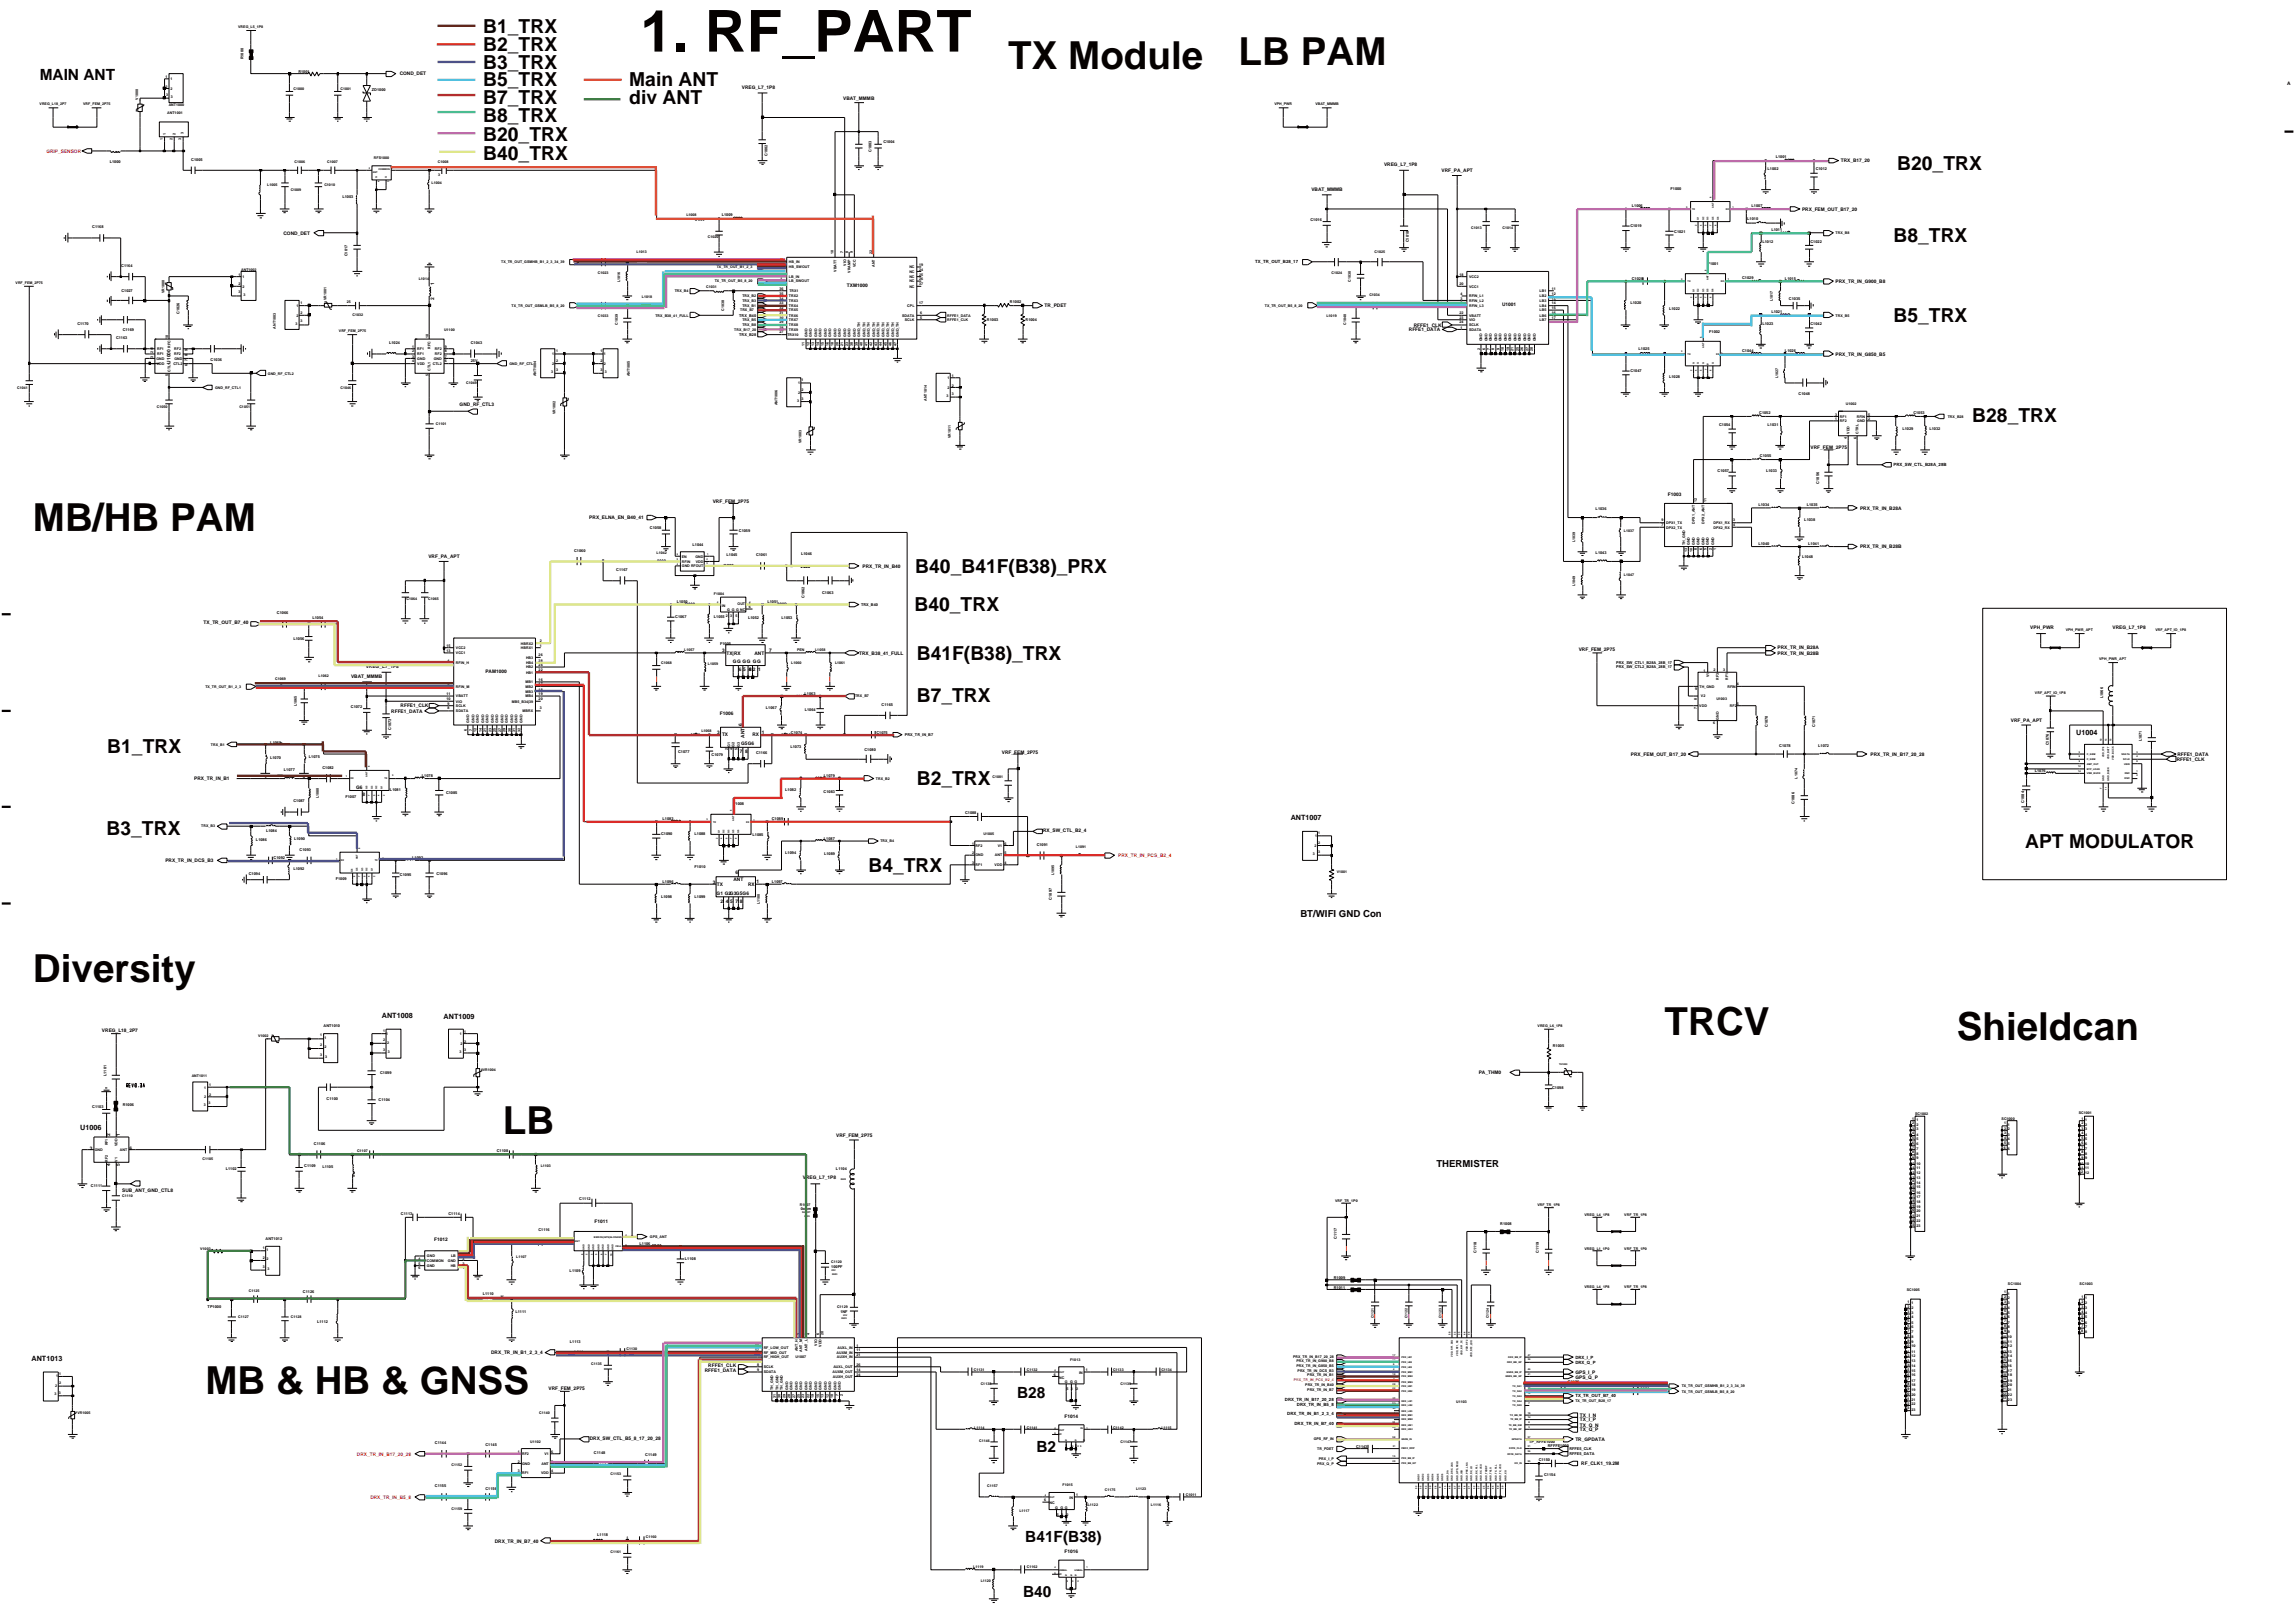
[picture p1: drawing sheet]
<svg xmlns="http://www.w3.org/2000/svg" width="261mm" height="183mm" viewBox="0 0 261 183" stroke-linecap="round" stroke-linejoin="round" font-family="sans-serif">
<defs><g id="words">
<text font-size="6.6" fill="#050100" x="72.9" y="5.9">1. RF_PART</text>
<g font-size="4.4" fill="#050100">
<text x="114.8" y="7.9">TX Module</text>
<text x="141.1" y="7.5">LB PAM</text>
<text x="3.8" y="60.5">MB/HB PAM</text>
<text x="3.8" y="111.8">Diversity</text>
<text x="189.6" y="117.9">TRCV</text>
<text x="222.9" y="118.4">Shieldcan</text>
<text x="57.3" y="129.1">LB</text>
<text x="23.4" y="158.7">MB &amp; HB &amp; GNSS</text>
</g>
<g font-size="2.2" fill="#050100">
<text x="55" y="3.7">B1_TRX</text>
<text x="55" y="5.8">B2_TRX</text>
<text x="55" y="7.8">B3_TRX</text>
<text x="55" y="9.8">B5_TRX</text>
<text x="55" y="11.8">B7_TRX</text>
<text x="71.7" y="9.8">Main ANT</text>
<text x="71.7" y="11.8">div ANT</text>
<text x="55" y="13.9">B8_TRX</text>
<text x="55" y="16.1">B20_TRX</text>
<text x="55" y="18.2">B40_TRX</text>
<text x="216.1" y="19.4">B20_TRX</text>
<text x="215.7" y="27.5">B8_TRX</text>
<text x="215.7" y="36.7">B5_TRX</text>
<text x="224.7" y="48.1">B28_TRX</text>
<text x="104.3" y="65.3">B40_B41F(B38)_PRX</text>
<text x="104.2" y="69.5">B40_TRX</text>
<text x="104.4" y="75.2">B41F(B38)_TRX</text>
<text x="104.4" y="79.9">B7_TRX</text>
<text x="12.2" y="85.8">B1_TRX</text>
<text x="104.4" y="89.4">B2_TRX</text>
<text x="12.1" y="95.1">B3_TRX</text>
<text x="98.9" y="99.3">B4_TRX</text>
<text x="230.7" y="96.6">APT MODULATOR</text>
</g>
<g font-size="1.8" fill="#050100">
<text x="4.5" y="9.1">MAIN ANT</text>
<text x="115.9" y="159.2">B28</text>
<text x="118.1" y="165.3">B2</text>
<text x="116.8" y="175.5">B41F(B38)</text>
<text x="116.5" y="181.9">B40</text>
</g>
<g font-size="1.1" fill="#050100">
<text x="148.1" y="104.4">BT/WIFI GND Con</text>
<text x="163.6" y="132.9">THERMISTER</text>
</g>
<g font-size=".8" fill="#050100">
<text x="236.5" y="83.7">U1004</text>
<text x="147" y="93.4">ANT1007</text>
<text x="43.5" y="115.9">ANT1008</text>
<text x="50.5" y="116">ANT1009</text>
<text x="9.1" y="128.7">U1006</text>
<text x="3.6" y="154.9">ANT1013</text>
</g>
<g font-size=".5" fill="#050100">
<text x="45.5" y="8.6">COND_DET</text>
<text x="84.5" y="10.1">VREG_L7_1P8</text>
<text x="96" y="11.4">VBAT_MMMB</text>
<text x="260.5" y="9.7">A</text>
<text x="149.4" y="21.8">VBAT_MMMB</text>
<text x="157.7" y="18.9">VREG_L7_1P8</text>
<text x="164.2" y="19.6">VRF_PA_APT</text>
<text x="205.3" y="24">PRX_FEM_OUT_B17_20</text>
<text x="209.7" y="18.5">TRX_B17_20</text>
<text x="32.3" y="26.7">COND_DET</text>
<text x="143" y="30">TX_TR_OUT_B28_17</text>
<text x="49.5" y="34.1" transform="rotate(-90 49.5 34.1)">2</text>
<text x="49.5" y="32.5" transform="rotate(-90 49.5 32.5)">1</text>
<text x="96.5" y="32.6">TXM1000</text>
<text x="119" y="35">TR_PDET</text>
<text x="171.1" y="34.8">U1001</text>
<text x="209.1" y="32.2">PRX_TR_IN_G900_B8</text>
<text x="19.4" y="41.4" transform="rotate(-90 19.4 41.4)">U1000</text>
<text x="160.5" y="37.7">RFFE1_DATA</text>
<text x="161" y="37.2">RFFE1_CLK</text>
<text x="209.1" y="40.5">PRX_TR_IN_G850_B5</text>
<text x="52.4" y="46.3">GND_RF_CTL3</text>
<text x="206.2" y="51.1">VRF_FEM_2P75</text>
<text x="215.7" y="53.1">PRX_SW_CTL_B28A_28B</text>
<text x="67.1" y="59.1">PRX_ELNA_EN_B40_41</text>
<text x="81.2" y="57.3">VRF_FEM_2P75</text>
<text x="190" y="56.5">F1003</text>
<text x="211.9" y="58">PRX_TR_IN_B28A</text>
<text x="48.8" y="63.5">VRF_PA_APT</text>
<text x="98.2" y="64.6">PRX_TR_IN_B40</text>
<text x="211.9" y="62.4">PRX_TR_IN_B28B</text>
<text x="23.2" y="71.1">TX_TR_OUT_B7_40</text>
<text x="231.3" y="71.7">VPH_PWR</text>
<text x="240.6" y="71.7">VREG_L7_1P8</text>
<text x="40" y="77.2">VBAT_MMMB</text>
<text x="41.7" y="76.1">VREG_L7_1P8</text>
<text x="55.3" y="76.6">PAM1000</text>
<text x="82.2" y="74.3">3</text>
<text x="82.8" y="74.5">TX|RX</text>
<text x="83.5" y="75.5">GG GG GG</text>
<text x="84.1" y="76.5">6</text>
<text x="84.6" y="76.5">5</text>
<text x="85.2" y="76.5">48</text>
<text x="85.7" y="76.5">2</text>
<text x="85.9" y="74.5">ANT</text>
<text x="86.3" y="76.5">1</text>
<text x="87.6" y="74.3">7</text>
<text x="97.9" y="74.5">TRX_B38_41_FULL</text>
<text x="179.8" y="74.1">VRF_FEM_2P75</text>
<text x="202.5" y="73.9">PRX_TR_IN_B28A</text>
<text x="202.5" y="74.5">PRX_TR_IN_B28B</text>
<text x="44.6" y="81.1">RFFE1_DATA</text>
<text x="45.6" y="80.5">RFFE1_CLK</text>
<text x="81.7" y="83.6">3</text>
<text x="82" y="81.4">F1006</text>
<text x="82.2" y="83.9">TX</text>
<text x="84.5" y="82.6" transform="rotate(-90 84.5 82.6)">6</text>
<text x="85.7" y="83.9">RX</text>
<text x="86.8" y="83.6">1</text>
<text x="229" y="82.2">VRF_PA_APT</text>
<text x="22.1" y="88.8">PRX_TR_IN_B1</text>
<text x="40.6" y="89.8">G6</text>
<text x="84.3" y="85.8">7</text>
<text x="84.4" y="84.8">G5G6</text>
<text x="84.8" y="84" transform="rotate(-90 84.8 84)">ANT</text>
<text x="84.9" y="85.8">8</text>
<text x="114.1" y="85.8">VRF_FEM_2P75</text>
<text x="185.8" y="86.1">PRX_FEM_OUT_B17_20</text>
<text x="213.1" y="86.1">PRX_TR_IN_B17_20_28</text>
<text x="247.9" y="86.6">RFFE1_CLK</text>
<text x="248" y="86.1">RFFE1_DATA</text>
<text x="41.3" y="90.7">8</text>
<text x="118.8" y="94.7">RX_SW_CTL_B2_4</text>
<text x="18.8" y="98.2">PRX_TR_IN_DCS_B3</text>
<text x="81.2" y="100.7">3</text>
<text x="81.6" y="101.9">G1 G2G3G5G6</text>
<text x="81.7" y="100.9">TX</text>
<text x="83.5" y="100.3">ANT</text>
<text x="83.8" y="99.5">6</text>
<text x="85.2" y="100.9">RX</text>
<text x="86.2" y="100.6">1</text>
<text x="82.1" y="102.8">2 4</text>
<text x="83.2" y="102.8">5</text>
<text x="83.8" y="102.8">7</text>
<text x="84.3" y="102.8">8</text>
<text x="11.6" y="117.5">VREG_L18_2P7</text>
<text x="168.4" y="122.3">PA_THM0</text>
<text x="10.2" y="130.9">3</text>
<text x="12.5" y="129.4" transform="rotate(-90 12.5 129.4)">2</text>
<text x="13.6" y="129.4" transform="rotate(-90 13.6 129.4)">1</text>
<text x="14.8" y="130.9">6</text>
<text x="95.2" y="129.5">VRF_FEM_2P75</text>
<text x="12.5" y="132.7" transform="rotate(-90 12.5 132.7)">4</text>
<text x="13.6" y="132.7" transform="rotate(-90 13.6 132.7)">5</text>
<text x="13.9" y="135.8">SUB_ANT_GND_CTL8</text>
<text x="91.4" y="134.2">VREG_L7_1P8</text>
<text x="49.4" y="141.3">F1012</text>
<text x="67.7" y="139.2">F1011</text>
<text x="55.9" y="154.2">DRX_TR_IN_B1_2_3_4</text>
<text x="80.7" y="155.6">RFFE1_CLK</text>
<text x="179.4" y="155.3">DRX_Q_P</text>
<text x="179.4" y="154.7">DRX_I_P</text>
<text x="62.5" y="158.3">VRF_FEM_2P75</text>
<text x="80.3" y="156.2">RFFE1_DATA</text>
<text x="121.2" y="161.5">F1014</text>
<text x="146.4" y="159.5">DRX_TR_IN_B17_20_28</text>
<text x="146.6" y="161.1">DRX_TR_IN_B1_2_3_4</text>
<text x="147.7" y="160">DRX_TR_IN_B5_8</text>
<text x="179.4" y="159.1">TX_TR_OUT_B7_40</text>
<text x="179.4" y="156.4">GPS_I_P</text>
<text x="179.4" y="157">GPS_Q_P</text>
<text x="179.9" y="161.3">TX_I_N</text>
<text x="179.9" y="161.8">TX_I_P</text>
<text x="67.2" y="163.9">DRX_SW_CTL_B5_8_17_20_28</text>
<text x="147.5" y="162.2">DRX_TR_IN_B7_40</text>
<text x="179.4" y="164">TR_GPDATA</text>
<text x="179.9" y="162.4">TX_Q_N</text>
<text x="179.9" y="162.9">TX_Q_P</text>
<text x="180.1" y="166.8">RF_CLK1_19.2M</text>
<text x="56.4" y="175.6">DRX_TR_IN_B7_40</text>
<text x="121.2" y="176.8">F1016</text>
</g>
<g font-size=".5" fill="#ee2d29">
<text x="5.3" y="17.4">GRIP_SENSOR</text>
<text x="127.4" y="97.6">PRX_TR_IN_PCS_B2_4</text>
<text x="40.7" y="165.7">DRX_TR_IN_B17_20_28</text>
<text x="42.2" y="170.6">DRX_TR_IN_B5_8</text>
</g>
<g font-size=".4" fill="#050100">
<text x="27.1" y="3.2">VREG_L5_1P8</text>
<text x="15.7" y="11.4" transform="rotate(-90 15.7 11.4)">V1000</text>
<text x="18.9" y="8.9">1</text>
<text x="18.9" y="10">2</text>
<text x="18.9" y="10.9">3</text>
<text x="19.4" y="10.2">2</text>
<text x="19.4" y="9.1">1</text>
<text x="19.4" y="11.1">3</text>
<text x="27.7" y="6.8" transform="rotate(-90 27.7 6.8)">R1000</text>
<text x="33.4" y="10.2">C1000</text>
<text x="34" y="8.3">R1001</text>
<text x="38.8" y="10.2">C1001</text>
<text x="42.4" y="10.3">ZD1000</text>
<text x="4.5" y="12">VREG_L18_2P7</text>
<text x="9.5" y="12">VRF_FEM_2P75</text>
<text x="18.6" y="15.9" transform="rotate(-90 18.6 15.9)">1</text>
<text x="18.9" y="15.4" transform="rotate(-90 18.9 15.4)">1</text>
<text x="19" y="12.9">ANT1001</text>
<text x="19.2" y="12.1">ANT1000</text>
<text x="19.7" y="15.9" transform="rotate(-90 19.7 15.9)">2</text>
<text x="20" y="15.4" transform="rotate(-90 20 15.4)">2</text>
<text x="20.7" y="15.9" transform="rotate(-90 20.7 15.9)">3</text>
<text x="20.9" y="15.3" transform="rotate(-90 20.9 15.3)">3</text>
<text x="87.4" y="17.8" transform="rotate(-90 87.4 17.8)">C1002</text>
<text x="99.3" y="17.3" transform="rotate(-90 99.3 17.3)">C1003</text>
<text x="100.6" y="16.3">C1004</text>
<text x="145.2" y="12">VPH_PWR</text>
<text x="149.8" y="12">VBAT_MMMB</text>
<text x="12.5" y="18.5">L1000</text>
<text x="21.8" y="18.3">C1005</text>
<text x="30.4" y="21.2">L1005</text>
<text x="33.1" y="21.8">C1009</text>
<text x="33.6" y="18.5">C1006</text>
<text x="36.9" y="21.2">C1010</text>
<text x="37.3" y="18.5">C1007</text>
<text x="39" y="22.5">L1003</text>
<text x="42.6" y="18.1">RFS1000</text>
<text x="49.2" y="21">L1004</text>
<text x="49.9" y="18.5">C1008</text>
<text x="49.9" y="20">3</text>
<text x="185.9" y="23.6">L1006</text>
<text x="190.3" y="21.6">F1000</text>
<text x="199.5" y="23.6">L1007</text>
<text x="201.3" y="19.4">L1002</text>
<text x="202.3" y="18">L1001</text>
<text x="206.8" y="19.4">C1012</text>
<text x="10.5" y="26">C1168</text>
<text x="39.6" y="29.2" transform="rotate(-90 39.6 29.2)">C1017</text>
<text x="57.1" y="30">TX_TR_OUT_GSMHB_B1_2_3_34_39</text>
<text x="72.5" y="28.8">L1013</text>
<text x="78.2" y="24.6">L1008</text>
<text x="80.6" y="27.1">C1020</text>
<text x="82.2" y="24.6">L1009</text>
<text x="88.9" y="29.7">3</text>
<text x="89.9" y="30">HB_IN</text>
<text x="94.9" y="28.9" transform="rotate(-90 94.9 28.9)">10</text>
<text x="96" y="28.8" transform="rotate(-90 96 28.8)">7</text>
<text x="96.6" y="28.8" transform="rotate(-90 96.6 28.8)">8</text>
<text x="97.1" y="28.8" transform="rotate(-90 97.1 28.8)">9</text>
<text x="99.3" y="28.9" transform="rotate(-90 99.3 28.9)">22</text>
<text x="149.3" y="25.1">C1016</text>
<text x="156.6" y="28.8">C1025</text>
<text x="160.5" y="27.6" transform="rotate(-90 160.5 27.6)">C1018</text>
<text x="167.6" y="26">C1013</text>
<text x="171.1" y="26">C1014</text>
<text x="185.7" y="25.8">C1019</text>
<text x="190.7" y="26.5">C1021</text>
<text x="199" y="25">L1010</text>
<text x="200.7" y="27.7">L1012</text>
<text x="201.8" y="26.3">L1011</text>
<text x="206.2" y="27.7">C1022</text>
<text x="209.1" y="26.7">TRX_B8</text>
<text x="1.8" y="32.3">VRF_FEM_2P75</text>
<text x="13.8" y="30.4">C1164</text>
<text x="13.8" y="33.3">C1027</text>
<text x="18.7" y="33.4" transform="rotate(-90 18.7 33.4)">VR1000</text>
<text x="20.4" y="35.7" transform="rotate(-90 20.4 35.7)">C1026</text>
<text x="27.1" y="33.4">3</text>
<text x="27.2" y="31.4">1</text>
<text x="27.2" y="32.4">2</text>
<text x="27.5" y="30.8">ANT1002</text>
<text x="27.6" y="31.6">1</text>
<text x="27.6" y="32.7">2</text>
<text x="27.7" y="33.7">3</text>
<text x="33.8" y="34.9">1</text>
<text x="34.2" y="34.6">1</text>
<text x="34.2" y="35.7">2</text>
<text x="37.2" y="34.2" transform="rotate(-90 37.2 34.2)">VR1001</text>
<text x="39.5" y="34.5">25</text>
<text x="40.2" y="35.9">C1032</text>
<text x="47.7" y="31.9">L1014</text>
<text x="58.3" y="34.9">TX_TR_OUT_GSMLB_B5_8_20</text>
<text x="68.1" y="31.2">C1023</text>
<text x="70.6" y="32.1" transform="rotate(-90 70.6 32.1)">L1016</text>
<text x="73.1" y="33.9">L1018</text>
<text x="76.9" y="33.3">TRX_B4</text>
<text x="80.5" y="32.8">C1031</text>
<text x="81.4" y="32.2">TX_TR_OUT_B5_8_20</text>
<text x="81.6" y="30.5">TX_TR_OUT_B1_2_3</text>
<text x="82.5" y="35.4" transform="rotate(-90 82.5 35.4)">C1038</text>
<text x="84.3" y="35.5">TRX_B7</text>
<text x="84.6" y="34.9">TRX_B1</text>
<text x="84.6" y="34.4">TRX_B3</text>
<text x="84.6" y="33.8">TRX_B2</text>
<text x="88.8" y="35.7">31</text>
<text x="88.8" y="35.2">32</text>
<text x="88.8" y="34.6">33</text>
<text x="88.8" y="34.1">34</text>
<text x="88.8" y="33.6">35</text>
<text x="88.8" y="33">36</text>
<text x="88.9" y="31.4">2</text>
<text x="88.9" y="31.9">1</text>
<text x="88.9" y="30.3">4</text>
<text x="89.9" y="31.6">LB_IN</text>
<text x="89.9" y="32.2">LB_SWOUT</text>
<text x="89.9" y="30.5">HB_SWOUT</text>
<text x="89.9" y="35.5">TRX5</text>
<text x="89.9" y="34.9">TRX4</text>
<text x="89.9" y="34.4">TRX3</text>
<text x="89.9" y="33.8">TRX2</text>
<text x="89.9" y="33.3">TRX1</text>
<text x="95.3" y="30.9" transform="rotate(-90 95.3 30.9)">VBATT</text>
<text x="96.4" y="30.3" transform="rotate(-90 96.4 30.3)">VIO</text>
<text x="96.9" y="31" transform="rotate(-90 96.9 31)">VRAMP</text>
<text x="97.5" y="30.4" transform="rotate(-90 97.5 30.4)">VCC</text>
<text x="99.7" y="30.4" transform="rotate(-90 99.7 30.4)">ANT</text>
<text x="103.3" y="34.9">CPL</text>
<text x="103.6" y="31.1">NC</text>
<text x="103.6" y="31.6">NC</text>
<text x="103.6" y="32.7">NC</text>
<text x="103.6" y="30.5">NC</text>
<text x="103.6" y="32.2">NC</text>
<text x="104.7" y="30.8">24</text>
<text x="104.7" y="32.5">37</text>
<text x="104.7" y="34.6">17</text>
<text x="104.7" y="30.3">19</text>
<text x="104.7" y="31.4">25</text>
<text x="104.7" y="31.9">26</text>
<text x="104.8" y="35.7">6</text>
<text x="115" y="34.5">R1002</text>
<text x="144.1" y="34.9">TX_TR_OUT_B5_8_20</text>
<text x="151.7" y="31.2">C1024</text>
<text x="153.9" y="32.1" transform="rotate(-90 153.9 32.1)">C1030</text>
<text x="156" y="33.7">C1034</text>
<text x="166.3" y="35.7">22</text>
<text x="166.3" y="32.5">20</text>
<text x="166.3" y="31.4">18</text>
<text x="166.4" y="33.6">4</text>
<text x="166.4" y="34.1">3</text>
<text x="166.4" y="34.6">5</text>
<text x="167.3" y="32.7">VCC1</text>
<text x="167.3" y="34.4">RFIN_L2</text>
<text x="167.3" y="33.8">RFIN_L1</text>
<text x="167.3" y="34.9">RFIN_L3</text>
<text x="167.3" y="31.6">VCC2</text>
<text x="175.4" y="33.3">LB1</text>
<text x="175.4" y="33.8">LB2</text>
<text x="175.4" y="34.4">LB3</text>
<text x="175.4" y="34.9">LB4</text>
<text x="175.4" y="35.5">LB5</text>
<text x="176.8" y="34.1">13</text>
<text x="176.8" y="34.6">14</text>
<text x="176.8" y="35.2">15</text>
<text x="176.8" y="35.7">16</text>
<text x="176.8" y="33">11</text>
<text x="176.8" y="33.6">12</text>
<text x="185.7" y="34.6">L1020</text>
<text x="185.9" y="31.9">C1028</text>
<text x="190.1" y="35.3">L1022</text>
<text x="194.5" y="30.1">F1001</text>
<text x="198.4" y="31.7">C1029</text>
<text x="201.8" y="35.6">L1021</text>
<text x="201.9" y="34.3" transform="rotate(-90 201.9 34.3)">L1017</text>
<text x="203.3" y="31.9">L1015</text>
<text x="203.8" y="34.1">C1035</text>
<text x="8.8" y="37">C1170</text>
<text x="13.2" y="38.6">C1163</text>
<text x="14" y="37.7">C1169</text>
<text x="17.5" y="40.8" transform="rotate(-90 17.5 40.8)">3</text>
<text x="17.5" y="40.2" transform="rotate(-90 17.5 40.2)">2</text>
<text x="17.5" y="39.8" transform="rotate(-90 17.5 39.8)">41</text>
<text x="17.8" y="41">GND</text>
<text x="17.9" y="41.6">VDD</text>
<text x="17.9" y="39.9">RF1</text>
<text x="17.9" y="40.5">RF1</text>
<text x="19.1" y="38.6" transform="rotate(-90 19.1 38.6)">10</text>
<text x="19.4" y="39.6" transform="rotate(-90 19.4 39.6)">RFC</text>
<text x="19.7" y="41.6">CTL2</text>
<text x="19.8" y="40.5">RF2</text>
<text x="19.8" y="39.9">RF2</text>
<text x="19.9" y="41">GND</text>
<text x="21.3" y="41.1" transform="rotate(-90 21.3 41.1)">7 8</text>
<text x="21.3" y="40" transform="rotate(-90 21.3 40)">9</text>
<text x="21.3" y="41.7" transform="rotate(-90 21.3 41.7)">6</text>
<text x="24" y="41.1">C1036</text>
<text x="31.4" y="37.4" transform="rotate(-90 31.4 37.4)">ANT1003</text>
<text x="33.6" y="37">3</text>
<text x="33.8" y="36">2</text>
<text x="34.2" y="36.7">3</text>
<text x="38.6" y="37.8">VRF_FEM_2P75</text>
<text x="44.3" y="39.2">L1024</text>
<text x="47" y="40.1">2</text>
<text x="47" y="40.7">3</text>
<text x="47" y="41.2">4</text>
<text x="47" y="39.6">1</text>
<text x="47.5" y="40.5">RF1</text>
<text x="47.5" y="41">GND</text>
<text x="47.5" y="41.6">VDD</text>
<text x="47.5" y="39.9">RF1</text>
<text x="48.8" y="38.5" transform="rotate(-90 48.8 38.5)">10</text>
<text x="49" y="39.7" transform="rotate(-90 49 39.7)">RFC</text>
<text x="49.3" y="41.6">CTL2</text>
<text x="49.4" y="41">GND</text>
<text x="49.5" y="40.4">RF2</text>
<text x="49.5" y="39.9">RF2</text>
<text x="50.6" y="37.7">U1100</text>
<text x="50.7" y="41.2">6</text>
<text x="50.7" y="40.7">7</text>
<text x="50.7" y="40.1">8</text>
<text x="50.7" y="39.6">9</text>
<text x="53.6" y="39.2">C1043</text>
<text x="53.6" y="41.2">25V</text>
<text x="58" y="41.6">GND_RF_CTL</text>
<text x="62.9" y="40.5">1</text>
<text x="62.9" y="41.6">2</text>
<text x="63.4" y="40.1">1</text>
<text x="63.4" y="41.2">2</text>
<text x="68.1" y="36.1">C1033</text>
<text x="68.4" y="40.1">1</text>
<text x="68.4" y="41.2">2</text>
<text x="68.8" y="41.6">2</text>
<text x="68.8" y="40.5">1</text>
<text x="70.4" y="37" transform="rotate(-90 70.4 37)">C1039</text>
<text x="74.7" y="36">TRX_B38_41_FULL</text>
<text x="83.6" y="37.7">TRX_B17_20</text>
<text x="84.2" y="38.3">TRX_B28</text>
<text x="84.2" y="36.1">TRX_B40</text>
<text x="84.6" y="37.1">TRX_B8</text>
<text x="84.6" y="36.6">TRX_B5</text>
<text x="88.8" y="37.9">27</text>
<text x="88.8" y="37.4">28</text>
<text x="88.8" y="36.8">29</text>
<text x="88.8" y="36.3">30</text>
<text x="89.7" y="38.3">TRX10</text>
<text x="89.9" y="37.7">TRX9</text>
<text x="89.9" y="37.1">TRX8</text>
<text x="89.9" y="36.6">TRX7</text>
<text x="89.9" y="36">TRX6</text>
<text x="91.6" y="39.4" transform="rotate(-90 91.6 39.4)">11</text>
<text x="92" y="38.4" transform="rotate(-90 92 38.4)">GND</text>
<text x="92.2" y="39.4" transform="rotate(-90 92.2 39.4)">12</text>
<text x="92.5" y="38.4" transform="rotate(-90 92.5 38.4)">GND</text>
<text x="92.7" y="39.4" transform="rotate(-90 92.7 39.4)">13</text>
<text x="93.1" y="38.4" transform="rotate(-90 93.1 38.4)">GND</text>
<text x="93.3" y="39.4" transform="rotate(-90 93.3 39.4)">14</text>
<text x="93.6" y="38.4" transform="rotate(-90 93.6 38.4)">GND</text>
<text x="93.8" y="39.4" transform="rotate(-90 93.8 39.4)">15</text>
<text x="94.2" y="38.4" transform="rotate(-90 94.2 38.4)">GND</text>
<text x="94.4" y="39.4" transform="rotate(-90 94.4 39.4)">16</text>
<text x="94.7" y="38.4" transform="rotate(-90 94.7 38.4)">GND</text>
<text x="94.9" y="39.4" transform="rotate(-90 94.9 39.4)">18</text>
<text x="95.3" y="38.4" transform="rotate(-90 95.3 38.4)">GND</text>
<text x="95.5" y="39.4" transform="rotate(-90 95.5 39.4)">20</text>
<text x="95.8" y="38.4" transform="rotate(-90 95.8 38.4)">GND</text>
<text x="96" y="39.4" transform="rotate(-90 96 39.4)">21</text>
<text x="96.4" y="38.4" transform="rotate(-90 96.4 38.4)">GND</text>
<text x="96.6" y="39.4" transform="rotate(-90 96.6 39.4)">23</text>
<text x="96.9" y="38.4" transform="rotate(-90 96.9 38.4)">GND</text>
<text x="97.1" y="39.4" transform="rotate(-90 97.1 39.4)">38</text>
<text x="97.5" y="38.4" transform="rotate(-90 97.5 38.4)">GND</text>
<text x="97.7" y="39.4" transform="rotate(-90 97.7 39.4)">39</text>
<text x="98" y="38.4" transform="rotate(-90 98 38.4)">GND_TH</text>
<text x="98.2" y="39.4" transform="rotate(-90 98.2 39.4)">40</text>
<text x="98.6" y="38.4" transform="rotate(-90 98.6 38.4)">GND_TH</text>
<text x="98.8" y="39.4" transform="rotate(-90 98.8 39.4)">41</text>
<text x="99.1" y="38.4" transform="rotate(-90 99.1 38.4)">GND_TH</text>
<text x="99.3" y="39.4" transform="rotate(-90 99.3 39.4)">42</text>
<text x="99.7" y="38.4" transform="rotate(-90 99.7 38.4)">GND_TH</text>
<text x="99.9" y="39.4" transform="rotate(-90 99.9 39.4)">43</text>
<text x="100.2" y="38.4" transform="rotate(-90 100.2 38.4)">GND_TH</text>
<text x="100.4" y="39.4" transform="rotate(-90 100.4 39.4)">44</text>
<text x="100.8" y="38.4" transform="rotate(-90 100.8 38.4)">GND_TH</text>
<text x="101" y="39.4" transform="rotate(-90 101 39.4)">45</text>
<text x="101.3" y="38.4" transform="rotate(-90 101.3 38.4)">GND_TH</text>
<text x="101.5" y="39.4" transform="rotate(-90 101.5 39.4)">46</text>
<text x="101.9" y="38.4" transform="rotate(-90 101.9 38.4)">GND_TH</text>
<text x="102.1" y="39.4" transform="rotate(-90 102.1 39.4)">47</text>
<text x="102.4" y="38.4" transform="rotate(-90 102.4 38.4)">GND_TH</text>
<text x="102.8" y="36">SDATA</text>
<text x="103.1" y="36.6">SCLK</text>
<text x="104.8" y="36.3">5</text>
<text x="107.9" y="36.6">RFFE1_CLK</text>
<text x="107.9" y="36">RFFE1_DATA</text>
<text x="112.4" y="36.6">R1003</text>
<text x="116.8" y="36.6">R1004</text>
<text x="151.1" y="36.1">L1019</text>
<text x="153.3" y="37" transform="rotate(-90 153.3 37)">C1040</text>
<text x="166.3" y="36.3">23</text>
<text x="166.3" y="36.8">24</text>
<text x="166.4" y="37.4">1</text>
<text x="167.3" y="37.7">SDATA</text>
<text x="167.3" y="36">VBATT</text>
<text x="167.3" y="36.6">VIO</text>
<text x="167.3" y="37.1">SCLK</text>
<text x="168.6" y="39.8" transform="rotate(-90 168.6 39.8)">2</text>
<text x="168.8" y="38.9" transform="rotate(-90 168.8 38.9)">GND</text>
<text x="169.2" y="39.8" transform="rotate(-90 169.2 39.8)">6</text>
<text x="169.4" y="38.9" transform="rotate(-90 169.4 38.9)">GND</text>
<text x="169.7" y="39.8" transform="rotate(-90 169.7 39.8)">7</text>
<text x="169.9" y="38.9" transform="rotate(-90 169.9 38.9)">GND</text>
<text x="170.2" y="39.8" transform="rotate(-90 170.2 39.8)">8</text>
<text x="170.5" y="38.9" transform="rotate(-90 170.5 38.9)">GND</text>
<text x="170.8" y="39.8" transform="rotate(-90 170.8 39.8)">9</text>
<text x="171" y="38.9" transform="rotate(-90 171 38.9)">GND</text>
<text x="171.3" y="39.9" transform="rotate(-90 171.3 39.9)">10</text>
<text x="171.6" y="38.9" transform="rotate(-90 171.6 38.9)">GND</text>
<text x="171.9" y="39.9" transform="rotate(-90 171.9 39.9)">19</text>
<text x="172.1" y="38.9" transform="rotate(-90 172.1 38.9)">GND</text>
<text x="172.4" y="39.9" transform="rotate(-90 172.4 39.9)">21</text>
<text x="172.7" y="38.9" transform="rotate(-90 172.7 38.9)">GND</text>
<text x="173" y="39.9" transform="rotate(-90 173 39.9)">25</text>
<text x="173.2" y="38.9" transform="rotate(-90 173.2 38.9)">GND</text>
<text x="173.5" y="39.9" transform="rotate(-90 173.5 39.9)">26</text>
<text x="173.8" y="38.9" transform="rotate(-90 173.8 38.9)">GND</text>
<text x="174.1" y="39.9" transform="rotate(-90 174.1 39.9)">27</text>
<text x="174.3" y="38.9" transform="rotate(-90 174.3 38.9)">GND</text>
<text x="174.6" y="39.9" transform="rotate(-90 174.6 39.9)">28</text>
<text x="174.9" y="38.9" transform="rotate(-90 174.9 38.9)">GND</text>
<text x="175.4" y="36">LB6</text>
<text x="175.4" y="36.6">LB7</text>
<text x="176.8" y="36.3">17</text>
<text x="186.6" y="39.9">L1025</text>
<text x="194.7" y="37.9">F1002</text>
<text x="198.4" y="40">C1044</text>
<text x="200.7" y="37">L1023</text>
<text x="203.3" y="40.1">L1026</text>
<text x="206.2" y="37">C1042</text>
<text x="209.1" y="36">TRX_B5</text>
<text x="1.9" y="44.3">C1041</text>
<text x="17.9" y="46.5">C1050</text>
<text x="19.1" y="42.8" transform="rotate(-90 19.1 42.8)">5</text>
<text x="19.4" y="42.3" transform="rotate(-90 19.4 42.3)">CTL1</text>
<text x="24.5" y="44.3">GND_RF_CTL1</text>
<text x="27.3" y="46.5">C1051</text>
<text x="30.5" y="42.7">GND_RF_CTL2</text>
<text x="38.8" y="44.3">C1046</text>
<text x="48.8" y="42.8" transform="rotate(-90 48.8 42.8)">5</text>
<text x="49" y="42.2" transform="rotate(-90 49 42.2)">CTL1</text>
<text x="53.1" y="43.7">C1049</text>
<text x="61.1" y="42.8" transform="rotate(-90 61.1 42.8)">ANT1004</text>
<text x="62.8" y="42.5">3</text>
<text x="63.3" y="47.2" transform="rotate(-90 63.3 47.2)">VR1002</text>
<text x="63.4" y="42.2">3</text>
<text x="68.4" y="42.2">3</text>
<text x="68.9" y="42.5">3</text>
<text x="71.7" y="42.8" transform="rotate(-90 71.7 42.8)">ANT1005</text>
<text x="88.6" y="46.1" transform="rotate(-90 88.6 46.1)">ANT1006</text>
<text x="90.8" y="45.8">3</text>
<text x="90.9" y="43.8">1</text>
<text x="90.9" y="44.9">2</text>
<text x="91.3" y="43.4">1</text>
<text x="91.3" y="44.5">2</text>
<text x="91.3" y="45.5">3</text>
<text x="105.6" y="45.6" transform="rotate(-90 105.6 45.6)">ANT1014</text>
<text x="107.8" y="45.2">3</text>
<text x="107.9" y="43.2">1</text>
<text x="107.9" y="44.3">2</text>
<text x="108.4" y="42.9">1</text>
<text x="108.4" y="44">2</text>
<text x="108.4" y="45">3</text>
<text x="185.7" y="42.3">C1047</text>
<text x="190.1" y="43">L1028</text>
<text x="200.4" y="47.2">C1052</text>
<text x="202.5" y="43.1" transform="rotate(-90 202.5 43.1)">L1027</text>
<text x="204.9" y="44.9">C1048</text>
<text x="209" y="47.3">3</text>
<text x="209" y="47.8">1</text>
<text x="209.6" y="47.6">RF1</text>
<text x="210.2" y="46.1">U1002</text>
<text x="211.5" y="47.6">RFIN</text>
<text x="212.8" y="47.3">5</text>
<text x="212.8" y="47.8">2</text>
<text x="217.9" y="47.2">C1053</text>
<text x="221.9" y="47.6">TRX_B28</text>
<text x="49.6" y="48.3">C1101</text>
<text x="91.3" y="50.5" transform="rotate(-90 91.3 50.5)">VR1003</text>
<text x="108.3" y="49.9" transform="rotate(-90 108.3 49.9)">VR1011</text>
<text x="195.6" y="53.8">C1057</text>
<text x="195.8" y="48.5">C1054</text>
<text x="200.5" y="52.1">C1055</text>
<text x="201.2" y="53.8">L1033</text>
<text x="201.3" y="48.5">L1031</text>
<text x="209.6" y="48.1">RF2</text>
<text x="210.3" y="49.9" transform="rotate(-90 210.3 49.9)">4</text>
<text x="210.7" y="49.4" transform="rotate(-90 210.7 49.4)">VDD</text>
<text x="211.4" y="49.9" transform="rotate(-90 211.4 49.9)">6</text>
<text x="211.5" y="48.1">GND</text>
<text x="211.7" y="49.4" transform="rotate(-90 211.7 49.4)">CTRL</text>
<text x="216.7" y="48.9">L1029</text>
<text x="219.8" y="48.9">L1032</text>
<text x="181.8" y="58.1">L1036</text>
<text x="189.3" y="59.4">9</text>
<text x="189.3" y="59.9">7</text>
<text x="189.8" y="59.7">DPX1_TX</text>
<text x="193.1" y="59.6" transform="rotate(-90 193.1 59.6)">DPX1_ANT</text>
<text x="193.3" y="57.2" transform="rotate(-90 193.3 57.2)">12</text>
<text x="194.2" y="59.6" transform="rotate(-90 194.2 59.6)">DPX2_ANT</text>
<text x="194.4" y="57.2" transform="rotate(-90 194.4 57.2)">11</text>
<text x="195.2" y="59.7">DPX1_RX</text>
<text x="197.4" y="59.4">3</text>
<text x="197.4" y="59.9">4</text>
<text x="200.3" y="57.6">L1034</text>
<text x="205.5" y="59.4">L1038</text>
<text x="205.8" y="57.6">L1035</text>
<text x="207.2" y="55.1" transform="rotate(-90 207.2 55.1)">C1056</text>
<text x="65.4" y="62.8">C1060</text>
<text x="70.2" y="65">C1167</text>
<text x="74" y="60.3">C1058</text>
<text x="74.8" y="63.1">L1042</text>
<text x="77.7" y="63.5">EN</text>
<text x="77.7" y="64.6">GND RFOUT</text>
<text x="77.7" y="64.1">RFIN</text>
<text x="78.9" y="62.1">L1044</text>
<text x="79.2" y="63.5">GND</text>
<text x="79.3" y="64.1">VDD</text>
<text x="82.8" y="63.3">L1045</text>
<text x="84.2" y="60.5">C1059</text>
<text x="86.1" y="63.3">C1061</text>
<text x="91.2" y="63.2">L1046</text>
<text x="179.4" y="61.7" transform="rotate(-90 179.4 61.7)">L1039</text>
<text x="181.8" y="63.1">L1043</text>
<text x="185" y="65.5">L1047</text>
<text x="185" y="60.6">L1037</text>
<text x="189.8" y="60.2">DPX2_TX</text>
<text x="192" y="62.1" transform="rotate(-90 192 62.1)">TH_GND</text>
<text x="192.2" y="62.8" transform="rotate(-90 192.2 62.8)">13</text>
<text x="192.5" y="62.1" transform="rotate(-90 192.5 62.1)">GND</text>
<text x="192.8" y="62.8" transform="rotate(-90 192.8 62.8)">10</text>
<text x="193.1" y="62.1" transform="rotate(-90 193.1 62.1)">GND</text>
<text x="193.3" y="62.6" transform="rotate(-90 193.3 62.6)">8</text>
<text x="193.6" y="62.1" transform="rotate(-90 193.6 62.1)">GND</text>
<text x="193.9" y="62.6" transform="rotate(-90 193.9 62.6)">6</text>
<text x="194.2" y="62.1" transform="rotate(-90 194.2 62.1)">GND</text>
<text x="194.4" y="62.6" transform="rotate(-90 194.4 62.6)">5</text>
<text x="194.7" y="62.1" transform="rotate(-90 194.7 62.1)">GND</text>
<text x="195" y="62.6" transform="rotate(-90 195 62.6)">2</text>
<text x="195.2" y="60.2">DPX2_RX</text>
<text x="195.3" y="62.1" transform="rotate(-90 195.3 62.1)">GND</text>
<text x="195.5" y="62.6" transform="rotate(-90 195.5 62.6)">1</text>
<text x="200.3" y="62">L1040</text>
<text x="205.3" y="63.6">L1048</text>
<text x="206" y="62">L1041</text>
<text x="31.5" y="69.9">C1066</text>
<text x="35.6" y="70.4">L1054</text>
<text x="46.3" y="68.3">C1064</text>
<text x="48.8" y="68.3">C1065</text>
<text x="76.9" y="70.4">C1067</text>
<text x="77.1" y="68.7">L1050</text>
<text x="81.3" y="70.4">L1055</text>
<text x="81.3" y="67.7">F1004</text>
<text x="81.7" y="68.7">1</text>
<text x="82.2" y="69.1">IN</text>
<text x="82.7" y="70.3">2</text>
<text x="82.8" y="69.6">G G G NC</text>
<text x="83.2" y="70.3">3</text>
<text x="83.8" y="70.3">5</text>
<text x="84" y="68.9">OUT</text>
<text x="85.2" y="70.4">L1052</text>
<text x="85.3" y="69.3">6</text>
<text x="85.3" y="68.7">4</text>
<text x="87.4" y="68.7">L1051</text>
<text x="89" y="70.4">L1053</text>
<text x="91.6" y="68.1" transform="rotate(-90 91.6 68.1)">C1062</text>
<text x="93.6" y="67.6">C1063</text>
<text x="98.1" y="69">TRX_B40</text>
<text x="179.4" y="66.7" transform="rotate(-90 179.4 66.7)">L1049</text>
<text x="235.3" y="71.9">VPH_PWR_APT</text>
<text x="245.5" y="71.9">VRF_APT_IO_1P8</text>
<text x="31.4" y="77.4">C1069</text>
<text x="33.4" y="72.8">L1056</text>
<text x="36.3" y="77.1">L1062</text>
<text x="50.9" y="73.6">15</text>
<text x="50.9" y="74.2">13</text>
<text x="51" y="75.3">4</text>
<text x="51.9" y="73.9">VCC2</text>
<text x="51.9" y="74.5">VCC1</text>
<text x="51.9" y="75.6">RFIN_H</text>
<text x="59.3" y="73.4">HBRX2</text>
<text x="59.3" y="73.9">HBRX1</text>
<text x="59.9" y="77.8">MB1</text>
<text x="59.9" y="75.6">HB4</text>
<text x="59.9" y="76.7">HB1</text>
<text x="59.9" y="75">HB3</text>
<text x="59.9" y="76.1">HB2</text>
<text x="61.4" y="75.8">24</text>
<text x="61.4" y="77.5">16</text>
<text x="61.4" y="75.3">28</text>
<text x="61.4" y="76.4">22</text>
<text x="61.4" y="74.7">26</text>
<text x="61.5" y="73.1">2</text>
<text x="61.5" y="73.6">1</text>
<text x="75.3" y="75.6">C1068</text>
<text x="77.9" y="74.1">L1057</text>
<text x="80.6" y="75.7">L1059</text>
<text x="82" y="73.4">F1005</text>
<text x="90.1" y="75.6">L1060</text>
<text x="90.8" y="74.1">PEN</text>
<text x="92.8" y="74.1">L1058</text>
<text x="95.1" y="75.6">L1061</text>
<text x="184.1" y="75.6">PRX_SW_CTL1_B28A_28B_17</text>
<text x="184.1" y="76.1">PRX_SW_CTL2_B28A_28B_17</text>
<text x="194" y="76.5">1</text>
<text x="194.7" y="77.1" transform="rotate(-90 194.7 77.1)">V1</text>
<text x="195.2" y="76.4">2</text>
<text x="195.8" y="77.4" transform="rotate(-90 195.8 77.4)">RF3</text>
<text x="196.3" y="76.4">3</text>
<text x="196.9" y="77.4" transform="rotate(-90 196.9 77.4)">RF1</text>
<text x="239.1" y="75.2">VPH_PWR_APT</text>
<text x="23.4" y="78.3">TX_TR_OUT_B1_2_3</text>
<text x="33.8" y="80.4" transform="rotate(-90 33.8 80.4)">L1065</text>
<text x="40" y="80.6">C1072</text>
<text x="44.6" y="83.1" transform="rotate(-90 44.6 83.1)">C1073</text>
<text x="50.9" y="79.1">11</text>
<text x="50.9" y="79.7">10</text>
<text x="51" y="80.8">8</text>
<text x="51" y="80.2">9</text>
<text x="51" y="78">5</text>
<text x="51.9" y="80">VIO</text>
<text x="51.9" y="79.4">VBATT</text>
<text x="51.9" y="81.1">SDATA</text>
<text x="51.9" y="80.5">SCLK</text>
<text x="51.9" y="78.3">RFIN_M</text>
<text x="53.2" y="83.3" transform="rotate(-90 53.2 83.3)">6</text>
<text x="53.4" y="82.3" transform="rotate(-90 53.4 82.3)">GND</text>
<text x="53.8" y="83.3" transform="rotate(-90 53.8 83.3)">7</text>
<text x="54" y="82.3" transform="rotate(-90 54 82.3)">GND</text>
<text x="54.3" y="83.4" transform="rotate(-90 54.3 83.4)">12</text>
<text x="54.5" y="82.3" transform="rotate(-90 54.5 82.3)">GND</text>
<text x="54.9" y="83.4" transform="rotate(-90 54.9 83.4)">14</text>
<text x="55.1" y="82.3" transform="rotate(-90 55.1 82.3)">GND</text>
<text x="55.4" y="83.4" transform="rotate(-90 55.4 83.4)">21</text>
<text x="55.6" y="82.3" transform="rotate(-90 55.6 82.3)">GND</text>
<text x="56" y="83.4" transform="rotate(-90 56 83.4)">23</text>
<text x="56.2" y="82.3" transform="rotate(-90 56.2 82.3)">GND</text>
<text x="56.5" y="83.4" transform="rotate(-90 56.5 83.4)">25</text>
<text x="56.7" y="82.3" transform="rotate(-90 56.7 82.3)">GND</text>
<text x="57.1" y="83.4" transform="rotate(-90 57.1 83.4)">27</text>
<text x="57.3" y="82.3" transform="rotate(-90 57.3 82.3)">GND</text>
<text x="57.6" y="83.4" transform="rotate(-90 57.6 83.4)">29</text>
<text x="57.8" y="82.3" transform="rotate(-90 57.8 82.3)">GND</text>
<text x="58.2" y="83.4" transform="rotate(-90 58.2 83.4)">30</text>
<text x="58.3" y="80">MB5_B34|39</text>
<text x="58.4" y="82.3" transform="rotate(-90 58.4 82.3)">GND</text>
<text x="58.7" y="83.4" transform="rotate(-90 58.7 83.4)">31</text>
<text x="58.9" y="82.3" transform="rotate(-90 58.9 82.3)">GND</text>
<text x="59.3" y="83.4" transform="rotate(-90 59.3 83.4)">32</text>
<text x="59.5" y="81.1">MBRX</text>
<text x="59.5" y="82.3" transform="rotate(-90 59.5 82.3)">GND</text>
<text x="59.9" y="78.9">MB3</text>
<text x="59.9" y="79.4">MB4</text>
<text x="59.9" y="78.3">MB2</text>
<text x="61.4" y="79.1">19</text>
<text x="61.4" y="79.7">20</text>
<text x="61.4" y="78">17</text>
<text x="61.4" y="78.6">18</text>
<text x="61.5" y="80.8">3</text>
<text x="79.9" y="83.4">L1068</text>
<text x="87.2" y="80.8">L1067</text>
<text x="90.1" y="83.6">C1074</text>
<text x="91.6" y="79.2">L1063</text>
<text x="91.7" y="80.9">L1064</text>
<text x="97.4" y="79.4">TRX_B7</text>
<text x="99.8" y="83.6">C1075</text>
<text x="100.4" y="80.3">C1165</text>
<text x="103.1" y="83.8">PRX_TR_IN_B7</text>
<text x="193.1" y="78.6">9</text>
<text x="193.3" y="80.8" transform="rotate(-90 193.3 80.8)">7</text>
<text x="193.3" y="79.7" transform="rotate(-90 193.3 79.7)">8</text>
<text x="193.6" y="80.5">VDD</text>
<text x="193.6" y="78.3">TH_GND</text>
<text x="193.7" y="79.4">V2</text>
<text x="195.1" y="82.5">6</text>
<text x="195.5" y="79.7">U1003</text>
<text x="195.8" y="81.9" transform="rotate(-90 195.8 81.9)">GND</text>
<text x="196.8" y="78.3">RFIN</text>
<text x="197.1" y="80.5">RF2</text>
<text x="197.8" y="80.2">5</text>
<text x="197.8" y="78">4</text>
<text x="201.4" y="82.7" transform="rotate(-90 201.4 82.7)">C1070</text>
<text x="206.8" y="82.7" transform="rotate(-90 206.8 82.7)">C1071</text>
<text x="231.8" y="79">VRF_APT_IO_1P8</text>
<text x="239.5" y="79.5" transform="rotate(-90 239.5 79.5)">L1066</text>
<text x="24" y="84.9">TRX_B1</text>
<text x="30.8" y="86.4">L1070</text>
<text x="30.8" y="84.7">L1069</text>
<text x="32.3" y="87.8">L1077</text>
<text x="35.2" y="86.3">L1075</text>
<text x="36.7" y="87.5">C1082</text>
<text x="48.1" y="88.5">L1078</text>
<text x="77.2" y="85.8">C1077</text>
<text x="81.1" y="86">C1079</text>
<text x="82.9" y="85.4" transform="rotate(-90 82.9 85.4)">2</text>
<text x="83.2" y="85" transform="rotate(-90 83.2 85)">G1</text>
<text x="83.4" y="85.4" transform="rotate(-90 83.4 85.4)">4</text>
<text x="83.7" y="85" transform="rotate(-90 83.7 85)">G2</text>
<text x="84" y="85.4" transform="rotate(-90 84 85.4)">5</text>
<text x="84.3" y="85" transform="rotate(-90 84.3 85)">G3</text>
<text x="86.1" y="85.9">C1166</text>
<text x="90" y="85.2">L1073</text>
<text x="93.8" y="88.5">L1079</text>
<text x="98.5" y="85.5">C1080</text>
<text x="99.8" y="88.8">TRX_B2</text>
<text x="113.1" y="88.5">C1081</text>
<text x="202.7" y="85.1">C1078</text>
<text x="204.7" y="88.6" transform="rotate(-90 204.7 88.6)">L1074</text>
<text x="207.1" y="85.1">L1072</text>
<text x="231.8" y="87.9">L1076</text>
<text x="233.4" y="84.9" transform="rotate(-90 233.4 84.9)">C1076</text>
<text x="244" y="84.4" transform="rotate(-90 244 84.4)">L1071</text>
<text x="22.9" y="94.2">TRX_B3</text>
<text x="29.2" y="95.8">L1086</text>
<text x="30.3" y="94.7">L1084</text>
<text x="33.4" y="91.3">C1087</text>
<text x="33.5" y="95.6">L1090</text>
<text x="36.3" y="90.8" transform="rotate(-90 36.3 90.8)">L1080</text>
<text x="39.3" y="90.8">F1007</text>
<text x="44.4" y="90.1">L1081</text>
<text x="50.8" y="90.4">C1085</text>
<text x="75.3" y="95.1">C1090</text>
<text x="75.5" y="93.4">L1083</text>
<text x="79.1" y="95.1">L1088</text>
<text x="83.5" y="91.7">F1008</text>
<text x="85.7" y="95.2">L1085</text>
<text x="87.9" y="93.4">C1089</text>
<text x="89.4" y="90.1">L1082</text>
<text x="93.8" y="90.3">C1083</text>
<text x="93.8" y="95.6">L1087</text>
<text x="100.3" y="95.9">TRX_B4</text>
<text x="109.9" y="92.7">C1088</text>
<text x="112" y="95.1">U1005</text>
<text x="149.8" y="95.3">1</text>
<text x="150.1" y="95">1</text>
<text x="204.4" y="91.5" transform="rotate(-90 204.4 91.5)">C1086</text>
<text x="230.6" y="91.4" transform="rotate(-90 230.6 91.4)">C1084</text>
<text x="28.3" y="99.6">C1094</text>
<text x="31.2" y="97.8">C1092</text>
<text x="33.4" y="99.1">L1092</text>
<text x="34.1" y="96.9">C1093</text>
<text x="38.2" y="100.2">F1009</text>
<text x="45.6" y="99.7">C1095</text>
<text x="47" y="97.8">L1093</text>
<text x="49.7" y="99.6">C1096</text>
<text x="75.5" y="100.6">L1096</text>
<text x="79.1" y="98.8">F1010</text>
<text x="87.9" y="100.6">L1097</text>
<text x="89.4" y="97.3">L1094</text>
<text x="93.9" y="97.4">L1089</text>
<text x="110.7" y="97.3">2</text>
<text x="110.7" y="98.4">3</text>
<text x="110.7" y="96.2">1</text>
<text x="111.1" y="97.5">GND</text>
<text x="111.1" y="98.6">RF1</text>
<text x="111.1" y="96.4">RF2</text>
<text x="113.3" y="98.6">VDD</text>
<text x="113.3" y="97.5">ANT</text>
<text x="113.7" y="96.4">V1</text>
<text x="114.4" y="97.3">5</text>
<text x="114.4" y="96.2">6</text>
<text x="114.4" y="98.4">4</text>
<text x="118.1" y="96.3">C1091</text>
<text x="120.1" y="99.6" transform="rotate(-90 120.1 99.6)">L1095</text>
<text x="122.6" y="96.6">L1091</text>
<text x="149.6" y="97.3">3</text>
<text x="149.7" y="96.4">2</text>
<text x="150.1" y="96.1">2</text>
<text x="150.1" y="97.2">3</text>
<text x="152.3" y="99.4">V1001</text>
<text x="75.3" y="102.2">L1098</text>
<text x="79.1" y="102.2">L1099</text>
<text x="86.5" y="102.9" transform="rotate(-90 86.5 102.9)">L1100</text>
<text x="119.8" y="102.4" transform="rotate(-90 119.8 102.4)">C1097</text>
<text x="29.4" y="118.1">V1002</text>
<text x="36.5" y="118">1</text>
<text x="36.5" y="119.1">2</text>
<text x="36.9" y="116.9">ANT1010</text>
<text x="37" y="118.2">1</text>
<text x="37" y="119.3">2</text>
<text x="43.7" y="117.5">1</text>
<text x="43.7" y="118.6">2</text>
<text x="43.7" y="119.7">3</text>
<text x="44" y="117.8">1</text>
<text x="44.1" y="118.9">2</text>
<text x="44.2" y="119.8">3</text>
<text x="52.4" y="119.8">3</text>
<text x="52.4" y="117.8">1</text>
<text x="52.5" y="118.9">2</text>
<text x="52.9" y="118.7">2</text>
<text x="52.9" y="119.7">3</text>
<text x="52.9" y="117.6">1</text>
<text x="175.1" y="116.9">VREG_L6_1P8</text>
<text x="176.9" y="119.2">R1005</text>
<text x="12.1" y="122.5" transform="rotate(-90 12.1 122.5)">L1101</text>
<text x="14" y="125.9">R1006</text>
<text x="21.8" y="122.7">ANT1011</text>
<text x="23.2" y="125.9">3</text>
<text x="23.2" y="123.9">1</text>
<text x="23.3" y="125">2</text>
<text x="23.7" y="125.7">3</text>
<text x="23.8" y="123.7">1</text>
<text x="23.8" y="124.8">2</text>
<text x="36.5" y="120.2">3</text>
<text x="37.1" y="120.4">3</text>
<text x="37.2" y="125.2">C1100</text>
<text x="43.1" y="125.4">C1104</text>
<text x="43.3" y="122.3">C1099</text>
<text x="55" y="121.9">VR1004</text>
<text x="176.8" y="124">C1098</text>
<text x="10.5" y="126.1">C1103</text>
<text x="10.8" y="131">GND</text>
<text x="12.3" y="130.4" transform="rotate(-90 12.3 130.4)">RF1</text>
<text x="13.4" y="130.5" transform="rotate(-90 13.4 130.5)">VDD</text>
<text x="13.7" y="131">ANT</text>
<text x="35.8" y="130.4">C1106</text>
<text x="40.7" y="131.2">C1107</text>
<text x="56.6" y="131.2">C1108</text>
<text x="217.8" y="129.7">5</text>
<text x="217.8" y="131.3">8</text>
<text x="217.8" y="127.5">1</text>
<text x="217.8" y="130.2">6</text>
<text x="217.8" y="130.8">7</text>
<text x="217.8" y="128.6">3</text>
<text x="217.8" y="129.1">4</text>
<text x="217.8" y="131.9">9</text>
<text x="217.8" y="128">2</text>
<text x="218.1" y="126.9">SC1002</text>
<text x="218.3" y="130.4">6</text>
<text x="218.3" y="127.6">1</text>
<text x="218.3" y="129.8">5</text>
<text x="218.3" y="130.9">7</text>
<text x="218.3" y="131.5">8</text>
<text x="218.3" y="132">9</text>
<text x="218.3" y="128.2">2</text>
<text x="218.3" y="128.7">3</text>
<text x="218.3" y="129.3">4</text>
<text x="228" y="127.5">SC1000</text>
<text x="228.2" y="130.8">6</text>
<text x="228.3" y="129.7">4</text>
<text x="228.3" y="128">1</text>
<text x="228.3" y="128.6">2</text>
<text x="228.3" y="129.1">3</text>
<text x="228.3" y="130.2">5</text>
<text x="228.7" y="129.3">3</text>
<text x="228.7" y="129.8">4</text>
<text x="228.7" y="130.9">6</text>
<text x="228.7" y="128.2">1</text>
<text x="228.7" y="128.7">2</text>
<text x="228.7" y="130.4">5</text>
<text x="236.8" y="126.8">SC1001</text>
<text x="237.1" y="128.6">3</text>
<text x="237.1" y="129.7">5</text>
<text x="237.1" y="127.5">1</text>
<text x="237.1" y="128">2</text>
<text x="237.1" y="130.2">6</text>
<text x="237.1" y="130.8">7</text>
<text x="237.1" y="131.3">8</text>
<text x="237.1" y="131.9">9</text>
<text x="237.1" y="129.1">4</text>
<text x="237.5" y="129.8">5</text>
<text x="237.5" y="128.7">3</text>
<text x="237.5" y="127.6">1</text>
<text x="237.5" y="128.2">2</text>
<text x="237.5" y="130.9">7</text>
<text x="237.5" y="131.5">8</text>
<text x="237.5" y="132">9</text>
<text x="237.5" y="129.3">4</text>
<text x="237.5" y="130.4">6</text>
<text x="10.4" y="135.1">C1111</text>
<text x="12.3" y="132.2" transform="rotate(-90 12.3 132.2)">RF2</text>
<text x="13.4" y="132.2" transform="rotate(-90 13.4 132.2)">V1</text>
<text x="13.9" y="136.2">C1110</text>
<text x="23.1" y="132.1">C1105</text>
<text x="25.7" y="133.2">L1102</text>
<text x="34.7" y="132.8">C1109</text>
<text x="36.7" y="132.9">L1105</text>
<text x="61.6" y="132.8">L1103</text>
<text x="66" y="136.7">C1112</text>
<text x="91.1" y="137.3">R1007</text>
<text x="91.2" y="137.8">0ohm</text>
<text x="95.2" y="133.3">L1104</text>
<text x="152.1" y="136.8">VRF_TR_1P0</text>
<text x="175.1" y="137.3">VRF_TR_1P8</text>
<text x="217.6" y="134.6">14</text>
<text x="217.6" y="135.2">15</text>
<text x="217.6" y="136.8">18</text>
<text x="217.6" y="132.6">10 10</text>
<text x="217.6" y="133.1">11</text>
<text x="217.6" y="133.7">12</text>
<text x="217.6" y="134.2">13 13</text>
<text x="217.6" y="135.7">16</text>
<text x="217.6" y="136.3">17</text>
<text x="217.6" y="137.4">19</text>
<text x="217.6" y="137.9">20</text>
<text x="218.3" y="135.3">15</text>
<text x="218.3" y="133.1">11</text>
<text x="218.3" y="133.7">12</text>
<text x="218.3" y="134.8">14</text>
<text x="218.3" y="135.9">16</text>
<text x="218.3" y="136.4">17</text>
<text x="218.3" y="137.5">19</text>
<text x="218.3" y="137">18</text>
<text x="236.8" y="133.5">12</text>
<text x="236.8" y="132.6">10 10</text>
<text x="236.8" y="133.1">11</text>
<text x="237.5" y="133.1">11</text>
<text x="237.5" y="133.7">12</text>
<text x="22.8" y="142.3">V1003</text>
<text x="29.9" y="142.2">1</text>
<text x="29.9" y="143.3">2</text>
<text x="30.3" y="141.1">ANT1012</text>
<text x="30.4" y="142.5">1</text>
<text x="30.4" y="143.5">2</text>
<text x="45.7" y="138.3">C1113</text>
<text x="47.7" y="144">5</text>
<text x="47.7" y="143.4">4</text>
<text x="48.6" y="143.7">COMMON</text>
<text x="48.6" y="143.2">GND</text>
<text x="51" y="143.7">GND</text>
<text x="51.1" y="138.3">C1114</text>
<text x="51.4" y="143.2">LB</text>
<text x="52.7" y="144">2</text>
<text x="52.7" y="143.4">3</text>
<text x="53.8" y="141.2">C1115</text>
<text x="56.1" y="141.2">2.7nH</text>
<text x="58.8" y="143.3">L1107</text>
<text x="61.3" y="140.2">C1116</text>
<text x="72.8" y="141.7">L1106</text>
<text x="74" y="141">GPS_ANT</text>
<text x="78" y="143.4">L1108</text>
<text x="94.7" y="143.8">C1120</text>
<text x="152.3" y="141.1" transform="rotate(-90 152.3 141.1)">C1117</text>
<text x="168.2" y="142.7" transform="rotate(-90 168.2 142.7)">C1118</text>
<text x="170.9" y="139.5">R1008</text>
<text x="175.3" y="142.7" transform="rotate(-90 175.3 142.7)">C1119</text>
<text x="180.5" y="142.3">VREG_L1_1P0</text>
<text x="180.5" y="138.4">VREG_L4_1P8</text>
<text x="185" y="138.4">VRF_TR_1P8</text>
<text x="185" y="142.3">VRF_TR_1P0</text>
<text x="217.6" y="139">22</text>
<text x="217.6" y="138.5">21</text>
<text x="217.6" y="139.6">23</text>
<text x="218.3" y="138.6">21</text>
<text x="218.3" y="139.1">22</text>
<text x="218.3" y="139.7">23</text>
<text x="218.3" y="138">20</text>
<text x="23.7" y="148.9">TP1000</text>
<text x="28.3" y="147.1">C1125</text>
<text x="29.9" y="144.4">3</text>
<text x="30.5" y="144.6">3</text>
<text x="34.5" y="147.2">C1126</text>
<text x="47.7" y="144.5">6</text>
<text x="48.6" y="144.3">GND</text>
<text x="51.3" y="144.3">HB</text>
<text x="52.7" y="144.5">1</text>
<text x="55" y="147.5">L1110</text>
<text x="57" y="147.8">H</text>
<text x="58.7" y="149.4">L1111</text>
<text x="64.9" y="144.8">L1109</text>
<text x="94.7" y="144.4">100PF</text>
<text x="95.3" y="148.9">C1129</text>
<text x="95.7" y="149.4">1NF</text>
<text x="151.9" y="146.7">R1011</text>
<text x="151.9" y="145.6">R1009</text>
<text x="180.5" y="146.6">VREG_L4_1P8</text>
<text x="185" y="146.6">VRF_TR_1P8</text>
<text x="217.2" y="147">SC1005</text>
<text x="217.3" y="148.9">2</text>
<text x="217.3" y="149.4">3</text>
<text x="217.3" y="148.3">1</text>
<text x="217.7" y="148.5">1</text>
<text x="217.7" y="149">2</text>
<text x="217.7" y="149.6">3</text>
<text x="228.3" y="149.4">5</text>
<text x="228.3" y="148.3">3</text>
<text x="228.3" y="148.9">4</text>
<text x="228.3" y="147.2">1</text>
<text x="228.3" y="147.8">2</text>
<text x="228.7" y="149">4</text>
<text x="228.7" y="149.6">5</text>
<text x="228.7" y="148.5">3</text>
<text x="228.7" y="147.9">2</text>
<text x="228.7" y="146.3">SC1004</text>
<text x="228.7" y="147.4">1</text>
<text x="236.9" y="146.3">SC1003</text>
<text x="237.1" y="149.4">4</text>
<text x="237.1" y="148.9">3</text>
<text x="237.1" y="147.8">1</text>
<text x="237.1" y="148.3">2</text>
<text x="237.5" y="148.5">2</text>
<text x="237.5" y="149">3</text>
<text x="237.5" y="149.6">4</text>
<text x="237.5" y="147.9">1</text>
<text x="27.1" y="150">C1127</text>
<text x="33.1" y="150">C1128</text>
<text x="36.1" y="150.6">L1112</text>
<text x="64.9" y="152.9">L1113</text>
<text x="67.3" y="155.4">C1135</text>
<text x="71.4" y="153.7">C1130</text>
<text x="86" y="153.3">16</text>
<text x="86" y="153.8">17</text>
<text x="86" y="154.4">18</text>
<text x="86.2" y="155.5">8</text>
<text x="87" y="155.8">SCLK</text>
<text x="87" y="153.6">RF_LOW_OUT</text>
<text x="87" y="154.2">RF_MID_OUT</text>
<text x="87" y="154.7">RF_HIGH_OUT</text>
<text x="90.6" y="154.7">U1007</text>
<text x="90.9" y="153.9" transform="rotate(-90 90.9 153.9)">ANT_H</text>
<text x="91.1" y="152" transform="rotate(-90 91.1 152)">3</text>
<text x="91.4" y="153.9" transform="rotate(-90 91.4 153.9)">ANT_M</text>
<text x="91.6" y="152" transform="rotate(-90 91.6 152)">5</text>
<text x="92" y="153.8" transform="rotate(-90 92 153.8)">ANT_L</text>
<text x="92.2" y="152" transform="rotate(-90 92.2 152)">4</text>
<text x="93.1" y="153.2" transform="rotate(-90 93.1 153.2)">VIO</text>
<text x="93.3" y="152" transform="rotate(-90 93.3 152)">6</text>
<text x="93.6" y="153.4" transform="rotate(-90 93.6 153.4)">VDD</text>
<text x="93.8" y="152" transform="rotate(-90 93.8 152)">20</text>
<text x="94.9" y="155.8">AUXL_OUT</text>
<text x="95.3" y="154.2">AUXM_IN</text>
<text x="95.3" y="154.7">AUXH_IN</text>
<text x="95.4" y="153.6">AUXL_IN</text>
<text x="97.6" y="155.5">26</text>
<text x="97.6" y="153.8">11</text>
<text x="97.6" y="154.4">21</text>
<text x="97.6" y="153.3">1</text>
<text x="121.9" y="155">F1013</text>
<text x="147.3" y="154.6">PRX_TR_IN_B17_20_28</text>
<text x="147.7" y="155.6">PRX_TR_IN_G850_B5</text>
<text x="147.7" y="155.1">PRX_TR_IN_G900_B8</text>
<text x="156.5" y="150.1" transform="rotate(-90 156.5 150.1)">C1121</text>
<text x="160.3" y="150.1" transform="rotate(-90 160.3 150.1)">C1122</text>
<text x="164.2" y="150.1" transform="rotate(-90 164.2 150.1)">C1123</text>
<text x="169.6" y="150.1" transform="rotate(-90 169.6 150.1)">C1124</text>
<text x="217" y="154.5">12</text>
<text x="217" y="154">11</text>
<text x="217" y="155.1">13 13</text>
<text x="217" y="153.4">10</text>
<text x="217.1" y="155.5">14</text>
<text x="217.3" y="152.7">9</text>
<text x="217.3" y="150.5">5</text>
<text x="217.3" y="151.1">6</text>
<text x="217.3" y="151.6">7</text>
<text x="217.3" y="152.2">8</text>
<text x="217.3" y="150">4</text>
<text x="217.7" y="153.4">10</text>
<text x="217.7" y="154">11</text>
<text x="217.7" y="154.5">12</text>
<text x="217.7" y="150.7">5</text>
<text x="217.7" y="151.2">6</text>
<text x="217.7" y="151.8">7</text>
<text x="217.7" y="152.3">8</text>
<text x="217.7" y="152.9">9</text>
<text x="217.7" y="155.6">14</text>
<text x="217.7" y="150.1">4</text>
<text x="228" y="154.4">14</text>
<text x="228" y="155.5">16</text>
<text x="228" y="154.9">15</text>
<text x="228" y="153.4">12</text>
<text x="228" y="154">13</text>
<text x="228" y="152.3">10 10</text>
<text x="228" y="152.9">11</text>
<text x="228.3" y="150">6</text>
<text x="228.3" y="151.6">9</text>
<text x="228.3" y="150.5">7</text>
<text x="228.3" y="151.1">8</text>
<text x="228.7" y="150.1">6</text>
<text x="228.7" y="154">13</text>
<text x="228.7" y="155.1">15</text>
<text x="228.7" y="155.6">16</text>
<text x="228.7" y="152.9">11</text>
<text x="228.7" y="150.7">7</text>
<text x="228.7" y="151.2">8</text>
<text x="228.7" y="151.8">9</text>
<text x="228.7" y="153.4">12</text>
<text x="228.7" y="154.5">14</text>
<text x="237" y="151.6">8</text>
<text x="237.1" y="150">5</text>
<text x="237.1" y="150.5">6</text>
<text x="237.1" y="151.1">7</text>
<text x="237.5" y="150.1">5</text>
<text x="237.5" y="150.7">6</text>
<text x="237.5" y="151.8">8</text>
<text x="237.5" y="151.2">7</text>
<text x="6.2" y="158.9">3</text>
<text x="6.3" y="157.9">2</text>
<text x="6.4" y="156.8">1</text>
<text x="6.7" y="158.7">3</text>
<text x="6.7" y="156.5">1</text>
<text x="6.7" y="157.6">2</text>
<text x="8.8" y="161">VR1005</text>
<text x="61.4" y="161">C1140</text>
<text x="86.2" y="156">9</text>
<text x="87" y="156.4">SDATA</text>
<text x="88.1" y="158.2" transform="rotate(-90 88.1 158.2)">TH_GND</text>
<text x="88.4" y="159.1" transform="rotate(-90 88.4 159.1)">31</text>
<text x="88.7" y="158.2" transform="rotate(-90 88.7 158.2)">TH_GND</text>
<text x="88.9" y="159.1" transform="rotate(-90 88.9 159.1)">30</text>
<text x="89.2" y="158.2" transform="rotate(-90 89.2 158.2)">TH_GND</text>
<text x="89.5" y="159.1" transform="rotate(-90 89.5 159.1)">29</text>
<text x="89.8" y="158.2" transform="rotate(-90 89.8 158.2)">GND</text>
<text x="90" y="159.1" transform="rotate(-90 90 159.1)">28</text>
<text x="90.3" y="158.2" transform="rotate(-90 90.3 158.2)">GND</text>
<text x="90.6" y="159.1" transform="rotate(-90 90.6 159.1)">27</text>
<text x="90.9" y="158.2" transform="rotate(-90 90.9 158.2)">GND</text>
<text x="91.1" y="159.1" transform="rotate(-90 91.1 159.1)">25</text>
<text x="91.4" y="158.2" transform="rotate(-90 91.4 158.2)">GND</text>
<text x="91.6" y="159.1" transform="rotate(-90 91.6 159.1)">23</text>
<text x="92" y="158.2" transform="rotate(-90 92 158.2)">GND</text>
<text x="92.2" y="159.1" transform="rotate(-90 92.2 159.1)">22</text>
<text x="92.5" y="158.2" transform="rotate(-90 92.5 158.2)">GND</text>
<text x="92.7" y="159.1" transform="rotate(-90 92.7 159.1)">19</text>
<text x="93.1" y="158.2" transform="rotate(-90 93.1 158.2)">GND</text>
<text x="93.3" y="159.1" transform="rotate(-90 93.3 159.1)">15</text>
<text x="93.6" y="158.2" transform="rotate(-90 93.6 158.2)">GND</text>
<text x="93.8" y="159.1" transform="rotate(-90 93.8 159.1)">13</text>
<text x="94.2" y="158.2" transform="rotate(-90 94.2 158.2)">GND</text>
<text x="94.4" y="159.1" transform="rotate(-90 94.4 159.1)">12</text>
<text x="94.7" y="158.2" transform="rotate(-90 94.7 158.2)">GND</text>
<text x="94.8" y="156.4">AUXM_OUT</text>
<text x="94.9" y="156.9">AUXH_OUT</text>
<text x="94.9" y="159.1" transform="rotate(-90 94.9 159.1)">10</text>
<text x="95.3" y="158.2" transform="rotate(-90 95.3 158.2)">GND</text>
<text x="95.5" y="158.9" transform="rotate(-90 95.5 158.9)">7</text>
<text x="95.8" y="158.2" transform="rotate(-90 95.8 158.2)">GND</text>
<text x="96" y="158.9" transform="rotate(-90 96 158.9)">2</text>
<text x="97.6" y="156.6">24</text>
<text x="97.6" y="156">14</text>
<text x="110.9" y="156">C1131</text>
<text x="111.7" y="157.6">C1138</text>
<text x="117" y="156">C1132</text>
<text x="120" y="156.6">6</text>
<text x="120.6" y="157">NC</text>
<text x="121.3" y="157.5">G G G</text>
<text x="121.5" y="158.2">5</text>
<text x="122" y="158.2">3</text>
<text x="122.6" y="158.2">2</text>
<text x="122.9" y="156.4">IN</text>
<text x="123.7" y="156">1</text>
<text x="126.8" y="156">C1133</text>
<text x="127.6" y="157.6">C1139</text>
<text x="132.3" y="156">C1134</text>
<text x="147.8" y="156.2">PRX_TR_IN_DCS_B3</text>
<text x="148.7" y="157.8">PRX_TR_IN_B40</text>
<text x="148.9" y="156.7">PRX_TR_IN_B1</text>
<text x="148.9" y="158.4">PRX_TR_IN_B7</text>
<text x="165.9" y="159.7">U1103</text>
<text x="178.6" y="157.5">C1136</text>
<text x="179.4" y="159.7">TX_TR_OUT_B28_17</text>
<text x="186.6" y="158.1">C1137</text>
<text x="191.5" y="158">TX_TR_OUT_GSMHB_B1_2_3_34_39</text>
<text x="191.5" y="158.6">TX_TR_OUT_GSMLB_B5_8_20</text>
<text x="217" y="158.8">20</text>
<text x="217" y="160.4">23</text>
<text x="217" y="156">15</text>
<text x="217" y="158.2">19</text>
<text x="217" y="159.3">21</text>
<text x="217" y="159.9">22</text>
<text x="217" y="156.6">16</text>
<text x="217" y="157.7">18</text>
<text x="217" y="157.1">17</text>
<text x="217.7" y="157.3">17</text>
<text x="217.7" y="158.4">19</text>
<text x="217.7" y="158.9">20</text>
<text x="217.7" y="160.6">23</text>
<text x="217.7" y="156.7">16</text>
<text x="217.7" y="157.8">18</text>
<text x="217.7" y="159.5">21</text>
<text x="217.7" y="160">22</text>
<text x="217.7" y="156.2">15</text>
<text x="228" y="157.7">20</text>
<text x="228" y="158.2">21</text>
<text x="228" y="158.8">22</text>
<text x="228" y="157.1">19</text>
<text x="228" y="159.3">23</text>
<text x="228" y="156">17</text>
<text x="228" y="156.6">18</text>
<text x="228.7" y="158.4">21</text>
<text x="228.7" y="156.2">17</text>
<text x="228.7" y="156.7">18</text>
<text x="228.7" y="157.3">19</text>
<text x="228.7" y="158.9">22</text>
<text x="228.7" y="159.5">23</text>
<text x="228.7" y="157.8">20</text>
<text x="49.5" y="164.4">C1144</text>
<text x="51.4" y="166.9">C1152</text>
<text x="55.3" y="164.7">C1145</text>
<text x="59" y="166.5">2</text>
<text x="59" y="167.6">3</text>
<text x="59" y="165.4">1</text>
<text x="59.5" y="167.9">RF1</text>
<text x="59.5" y="166.8">GND</text>
<text x="59.5" y="165.7">RF2</text>
<text x="60.4" y="164.3">U1102</text>
<text x="61.6" y="167.9">VDD</text>
<text x="61.7" y="166.8">ANT</text>
<text x="62" y="165.7">V1</text>
<text x="62.8" y="166.5">5</text>
<text x="62.8" y="165.4">6</text>
<text x="62.8" y="167.6">4</text>
<text x="67.7" y="165.5">C1148</text>
<text x="69.5" y="168">C1153</text>
<text x="72.2" y="167.1">0603</text>
<text x="73.5" y="165.8">C1149</text>
<text x="111" y="162.6">L1114</text>
<text x="111.5" y="164.2">C1146</text>
<text x="117" y="162.6">C1141</text>
<text x="126.8" y="162.6">C1142</text>
<text x="127.6" y="164.3">C1147</text>
<text x="132.3" y="162.6">L1115</text>
<text x="149.6" y="164">GPS_RF_IN</text>
<text x="150" y="166.8">PRX_Q_P</text>
<text x="150" y="165.1">TR_PDET</text>
<text x="150.2" y="166.2">PRX_I_P</text>
<text x="154.5" y="164.8">C1143</text>
<text x="174.2" y="164.3">TP_RFFE1000</text>
<text x="175.3" y="166.4">C1150</text>
<text x="176.3" y="164.8">RFFFE1000</text>
<text x="178.8" y="165.1">RFFE5_CLK</text>
<text x="178.8" y="165.7">RFFE5_DATA</text>
<text x="49.5" y="169.3">C1155</text>
<text x="51.4" y="171.9">C1159</text>
<text x="55.3" y="169.7">C1156</text>
<text x="112.4" y="169.2">C1157</text>
<text x="116.1" y="172.1">L1117</text>
<text x="118.9" y="170.9">6</text>
<text x="119.5" y="171.2">NC</text>
<text x="120.2" y="171.8">G G G</text>
<text x="120.4" y="172.6">5</text>
<text x="120.9" y="172.6">3</text>
<text x="121" y="169.2">F1015</text>
<text x="121.5" y="172.6">2</text>
<text x="121.8" y="170.7">IN</text>
<text x="122.6" y="170.4">1</text>
<text x="123.9" y="171.4">L1122</text>
<text x="125.8" y="169.8">C1175</text>
<text x="129.4" y="169.7">L1123</text>
<text x="131.1" y="171.4">L1116</text>
<text x="135.1" y="170.4">C1011</text>
<text x="175.9" y="168">C1154</text>
<text x="68" y="174.9">L1118</text>
<text x="69.5" y="176.8">C1161</text>
<text x="71.4" y="175.3">1</text>
<text x="73.6" y="175.1">C1160</text>
<text x="110.9" y="178.6">L1119</text>
<text x="117" y="178.6">C1162</text>
<text x="111.7" y="180.2">L1120</text>
</g>
<text font-size=".4" fill="#ee2d29" x="147.4" y="157.3">PRX_TR_IN_PCS_B2_4</text>
<g font-size=".3" fill="#050100">
<text x="42" y="19.2">2</text>
<text x="42.4" y="19.7">ANT</text>
<text x="43" y="20.3" transform="rotate(-90 43 20.3)">G</text>
<text x="43.1" y="19.3">COMMON</text>
<text x="43.2" y="20.7" transform="rotate(-90 43.2 20.7)">4</text>
<text x="44.1" y="20.3" transform="rotate(-90 44.1 20.3)">G</text>
<text x="44.3" y="20.7" transform="rotate(-90 44.3 20.7)">3</text>
<text x="44.7" y="19.2">1</text>
<text x="192.1" y="23.6">3</text>
<text x="192.7" y="23.9">TX</text>
<text x="195" y="22.5" transform="rotate(-90 195 22.5)">6</text>
<text x="195.2" y="23.7" transform="rotate(-90 195.2 23.7)">ANT</text>
<text x="196.6" y="23.9">RX</text>
<text x="197.3" y="23.7">1</text>
<text x="193.3" y="25.7" transform="rotate(-90 193.3 25.7)">2</text>
<text x="193.5" y="25.1" transform="rotate(-90 193.5 25.1)">G1</text>
<text x="193.8" y="25.7" transform="rotate(-90 193.8 25.7)">4</text>
<text x="194.1" y="25.1" transform="rotate(-90 194.1 25.1)">G2</text>
<text x="194.4" y="25.7" transform="rotate(-90 194.4 25.7)">5</text>
<text x="194.6" y="25.1" transform="rotate(-90 194.6 25.1)">G3</text>
<text x="195" y="25.7" transform="rotate(-90 195 25.7)">7</text>
<text x="195.2" y="25.1" transform="rotate(-90 195.2 25.1)">G5</text>
<text x="195.5" y="25.7" transform="rotate(-90 195.5 25.7)">8</text>
<text x="195.8" y="25.1" transform="rotate(-90 195.8 25.1)">G6</text>
<text x="150.6" y="34.6">0603</text>
<text x="191.5" y="31.9">3</text>
<text x="192.2" y="32.1">TX</text>
<text x="192.7" y="33.9" transform="rotate(-90 192.7 33.9)">2</text>
<text x="193" y="33.3" transform="rotate(-90 193 33.3)">G1</text>
<text x="193.3" y="33.9" transform="rotate(-90 193.3 33.9)">4</text>
<text x="193.5" y="33.3" transform="rotate(-90 193.5 33.3)">G2</text>
<text x="193.8" y="33.9" transform="rotate(-90 193.8 33.9)">5</text>
<text x="194.1" y="33.3" transform="rotate(-90 194.1 33.3)">G3</text>
<text x="194.4" y="30.8" transform="rotate(-90 194.4 30.8)">6</text>
<text x="194.4" y="33.9" transform="rotate(-90 194.4 33.9)">7</text>
<text x="194.6" y="31.9" transform="rotate(-90 194.6 31.9)">ANT</text>
<text x="194.6" y="33.3" transform="rotate(-90 194.6 33.3)">G5</text>
<text x="194.9" y="34" transform="rotate(-90 194.9 34)">8</text>
<text x="195.2" y="33.3" transform="rotate(-90 195.2 33.3)">G6</text>
<text x="196" y="32.1">RX</text>
<text x="196.8" y="31.9">1</text>
<text x="191.5" y="40.1">3</text>
<text x="192.2" y="40.4">TX</text>
<text x="193" y="41.5" transform="rotate(-90 193 41.5)">G</text>
<text x="193.5" y="41.5" transform="rotate(-90 193.5 41.5)">G</text>
<text x="193.8" y="38.5" transform="rotate(-90 193.8 38.5)">6</text>
<text x="194.1" y="41.5" transform="rotate(-90 194.1 41.5)">G</text>
<text x="194.1" y="39.6" transform="rotate(-90 194.1 39.6)">ANT</text>
<text x="195.2" y="41.5" transform="rotate(-90 195.2 41.5)">G</text>
<text x="195.5" y="40.4">RX</text>
<text x="196" y="40.3">1</text>
<text x="192.7" y="42.2" transform="rotate(-90 192.7 42.2)">2</text>
<text x="193.3" y="42.2" transform="rotate(-90 193.3 42.2)">4</text>
<text x="193.8" y="42.2" transform="rotate(-90 193.8 42.2)">5</text>
<text x="194.4" y="42.2" transform="rotate(-90 194.4 42.2)">7</text>
<text x="195" y="42.2" transform="rotate(-90 195 42.2)">8</text>
<text x="77.1" y="63.8">5</text>
<text x="77.1" y="64.3">4</text>
<text x="77.1" y="63.2">6</text>
<text x="80.5" y="64.3">3</text>
<text x="80.5" y="63.8">2</text>
<text x="80.5" y="63.2">1</text>
<text x="31.6" y="88.4">0603</text>
<text x="39.4" y="88.5">1</text>
<text x="39.9" y="88.7">RX</text>
<text x="41.9" y="88.4" transform="rotate(-90 41.9 88.4)">ANT</text>
<text x="41.9" y="89.8" transform="rotate(-90 41.9 89.8)">G5</text>
<text x="42.1" y="87.4" transform="rotate(-90 42.1 87.4)">6</text>
<text x="42.5" y="89.8" transform="rotate(-90 42.5 89.8)">G3</text>
<text x="43" y="89.8" transform="rotate(-90 43 89.8)">G2</text>
<text x="43.6" y="89.8" transform="rotate(-90 43.6 89.8)">G1</text>
<text x="43.8" y="88.7">TX</text>
<text x="44.7" y="88.4">3</text>
<text x="236.7" y="87.3">12</text>
<text x="236.7" y="87.9">14</text>
<text x="236.8" y="85.7">5</text>
<text x="236.8" y="86.2">6</text>
<text x="236.8" y="86.8">9</text>
<text x="237.7" y="86">C_GSM</text>
<text x="237.7" y="86.5">C_GSM</text>
<text x="237.7" y="87.1">AMP_OUT</text>
<text x="237.7" y="87.6">BYP_LOAD</text>
<text x="237.7" y="88.2">VSW_BUCK</text>
<text x="239.4" y="89.8" transform="rotate(-90 239.4 89.8)">7</text>
<text x="239.4" y="84.4" transform="rotate(-90 239.4 84.4)">10</text>
<text x="239.7" y="88.9" transform="rotate(-90 239.7 88.9)">GND</text>
<text x="239.7" y="86.2" transform="rotate(-90 239.7 86.2)">VDD_1P8</text>
<text x="240" y="84.4" transform="rotate(-90 240 84.4)">13</text>
<text x="240" y="89.9" transform="rotate(-90 240 89.9)">11</text>
<text x="240.2" y="88.9" transform="rotate(-90 240.2 88.9)">GND_BUCK</text>
<text x="240.2" y="86.5" transform="rotate(-90 240.2 86.5)">VDD_BATT</text>
<text x="240.5" y="84.4" transform="rotate(-90 240.5 84.4)">15</text>
<text x="240.8" y="86.5" transform="rotate(-90 240.8 86.5)">VDD_BUCK</text>
<text x="241.7" y="86">SDATA</text>
<text x="241.9" y="86.5">SCLK</text>
<text x="241.9" y="87.1">USID</text>
<text x="242" y="88.7">DNC</text>
<text x="242" y="88.2">DNC</text>
<text x="243.4" y="86.2">4</text>
<text x="243.4" y="85.7">3</text>
<text x="243.4" y="88.4">2</text>
<text x="243.4" y="86.8">8</text>
<text x="243.4" y="87.9">1</text>
<text x="42.1" y="90.6" transform="rotate(-90 42.1 90.6)">7</text>
<text x="42.7" y="90.6" transform="rotate(-90 42.7 90.6)">5</text>
<text x="43.2" y="90.6" transform="rotate(-90 43.2 90.6)">4</text>
<text x="43.8" y="90.6" transform="rotate(-90 43.8 90.6)">2</text>
<text x="80.5" y="93.4">3</text>
<text x="81.2" y="93.7">TX</text>
<text x="81.8" y="95.5" transform="rotate(-90 81.8 95.5)">2</text>
<text x="82" y="94.8" transform="rotate(-90 82 94.8)">G1</text>
<text x="82.3" y="95.5" transform="rotate(-90 82.3 95.5)">4</text>
<text x="82.5" y="94.8" transform="rotate(-90 82.5 94.8)">G2</text>
<text x="82.9" y="95.5" transform="rotate(-90 82.9 95.5)">5</text>
<text x="83.1" y="94.8" transform="rotate(-90 83.1 94.8)">G3</text>
<text x="83.4" y="95.5" transform="rotate(-90 83.4 95.5)">7</text>
<text x="83.4" y="92.3" transform="rotate(-90 83.4 92.3)">6</text>
<text x="83.6" y="94.8" transform="rotate(-90 83.6 94.8)">G5</text>
<text x="83.6" y="93.4" transform="rotate(-90 83.6 93.4)">ANT</text>
<text x="83.9" y="95.5" transform="rotate(-90 83.9 95.5)">8</text>
<text x="84.2" y="94.8" transform="rotate(-90 84.2 94.8)">G6</text>
<text x="85" y="93.7">RX</text>
<text x="85.8" y="93.5">1</text>
<text x="38.3" y="97.9">1</text>
<text x="38.8" y="98.1">RX</text>
<text x="40.2" y="99.2" transform="rotate(-90 40.2 99.2)">G6</text>
<text x="40.4" y="99.9" transform="rotate(-90 40.4 99.9)">8</text>
<text x="40.8" y="97.8" transform="rotate(-90 40.8 97.8)">ANT</text>
<text x="40.8" y="99.1" transform="rotate(-90 40.8 99.1)">G5</text>
<text x="41" y="96.7" transform="rotate(-90 41 96.7)">6</text>
<text x="41" y="99.9" transform="rotate(-90 41 99.9)">7</text>
<text x="41.4" y="99.1" transform="rotate(-90 41.4 99.1)">G3</text>
<text x="41.6" y="99.9" transform="rotate(-90 41.6 99.9)">5</text>
<text x="41.9" y="99.1" transform="rotate(-90 41.9 99.1)">G2</text>
<text x="42.1" y="99.9" transform="rotate(-90 42.1 99.9)">4</text>
<text x="42.5" y="99.1" transform="rotate(-90 42.5 99.1)">G1</text>
<text x="42.7" y="98.1">TX</text>
<text x="42.7" y="99.9" transform="rotate(-90 42.7 99.9)">2</text>
<text x="43.6" y="97.8">3</text>
<text x="177.6" y="121.2">TH1000</text>
<text x="40.4" y="134" transform="rotate(-90 40.4 134)">0603</text>
<text x="95.8" y="134.4">0603</text>
<text x="56.1" y="141.7">0603</text>
<text x="62" y="141.7">0603</text>
<text x="64.9" y="141.2">1</text>
<text x="65.5" y="141.4">ANT</text>
<text x="66.4" y="142.9" transform="rotate(-90 66.4 142.9)">8</text>
<text x="66.6" y="142.3" transform="rotate(-90 66.6 142.3)">GND</text>
<text x="66.9" y="142.9" transform="rotate(-90 66.9 142.9)">2</text>
<text x="67.2" y="142.3" transform="rotate(-90 67.2 142.3)">GND</text>
<text x="67.5" y="142.9" transform="rotate(-90 67.5 142.9)">3</text>
<text x="67.7" y="140.9">BEIDOU|GPS|GLONASS</text>
<text x="67.7" y="142.3" transform="rotate(-90 67.7 142.3)">GND</text>
<text x="68" y="142.9" transform="rotate(-90 68 142.9)">5</text>
<text x="68.3" y="142.3" transform="rotate(-90 68.3 142.3)">GND</text>
<text x="68.6" y="142.9" transform="rotate(-90 68.6 142.9)">6</text>
<text x="68.8" y="142.3" transform="rotate(-90 68.8 142.3)">GND</text>
<text x="69.1" y="142.9" transform="rotate(-90 69.1 142.9)">7</text>
<text x="69.4" y="142.3" transform="rotate(-90 69.4 142.3)">GND</text>
<text x="69.7" y="143.1" transform="rotate(-90 69.7 143.1)">10</text>
<text x="69.9" y="142.3" transform="rotate(-90 69.9 142.3)">GND</text>
<text x="70.1" y="142">CELL</text>
<text x="71.2" y="141.8">9</text>
<text x="71.2" y="140.7">4</text>
<text x="75.6" y="142.3">0603</text>
<text x="91.4" y="138.1">SHORT</text>
<text x="91.6" y="138.5">0603</text>
<text x="94.7" y="144.7">25V</text>
<text x="94.8" y="145.1">0603</text>
<text x="96" y="149.8">25V</text>
<text x="64.9" y="154.3">0603</text>
<text x="71.7" y="154.3">25V</text>
<text x="95.9" y="150.2">0603</text>
<text x="158.6" y="154.4">17</text>
<text x="158.6" y="154.9">11</text>
<text x="158.7" y="156">4</text>
<text x="158.7" y="155.5">6</text>
<text x="159.6" y="155.2">PRX_LB2</text>
<text x="159.6" y="155.7">PRX_LB3</text>
<text x="159.6" y="154.6">PRX_LB1</text>
<text x="165.2" y="152" transform="rotate(-90 165.2 152)">50</text>
<text x="165.5" y="154.5" transform="rotate(-90 165.5 154.5)">VDD_RF1_DIG</text>
<text x="165.8" y="152" transform="rotate(-90 165.8 152)">33</text>
<text x="166.1" y="154.4" transform="rotate(-90 166.1 154.4)">VDD_RF1_RX</text>
<text x="166.3" y="152" transform="rotate(-90 166.3 152)">23</text>
<text x="166.6" y="154.3" transform="rotate(-90 166.6 154.3)">VDD_RF1_TX</text>
<text x="166.9" y="152" transform="rotate(-90 166.9 152)">44</text>
<text x="167.2" y="153.8" transform="rotate(-90 167.2 153.8)">VDD_RF2</text>
<text x="167.4" y="152" transform="rotate(-90 167.4 152)">34</text>
<text x="167.7" y="154.6" transform="rotate(-90 167.7 154.6)">VDD_RF2_LDO</text>
<text x="171.7" y="155.2">DRX_BB_QP</text>
<text x="171.8" y="154.6">DRX_BB_IP</text>
<text x="174" y="154.9">36</text>
<text x="174" y="156">46</text>
<text x="174" y="154.4">47</text>
<text x="120.1" y="156">4</text>
<text x="120.6" y="156.3">OUT</text>
<text x="158.6" y="156.6">10</text>
<text x="158.6" y="159.3">49</text>
<text x="158.6" y="157.7">28</text>
<text x="158.6" y="158.2">22</text>
<text x="158.6" y="161.5">53</text>
<text x="158.6" y="159.9">54</text>
<text x="158.6" y="161">59</text>
<text x="158.6" y="160.4">60</text>
<text x="158.7" y="157.1">5</text>
<text x="159.6" y="156.8">PRX_MB2</text>
<text x="159.6" y="160.7">DRX_LB3</text>
<text x="159.6" y="161.7">DRX_MB2</text>
<text x="159.6" y="160.1">DRX_LB2</text>
<text x="159.6" y="161.2">DRX_MB1</text>
<text x="159.6" y="159.6">DRX_LB1</text>
<text x="159.6" y="157.4">PRX_MB3</text>
<text x="159.6" y="156.3">PRX_MB1</text>
<text x="159.6" y="157.9">PRX_HB1</text>
<text x="159.6" y="158.5">PRX_HB2</text>
<text x="171.5" y="156.8">GNSS_BB_QP</text>
<text x="171.6" y="156.3">GNSS_BB_IP</text>
<text x="172" y="161.2">TX_BB_IM</text>
<text x="172" y="161.7">TX_BB_IP</text>
<text x="172.3" y="158.5">TX_DA2</text>
<text x="172.3" y="157.9">TX_DA1</text>
<text x="172.3" y="159.6">TX_DA4</text>
<text x="172.3" y="160.1">TX_DA5</text>
<text x="172.3" y="159">TX_DA3</text>
<text x="174" y="158.2">18</text>
<text x="174" y="161.5">14</text>
<text x="174" y="161">19</text>
<text x="174" y="156.6">41</text>
<text x="174" y="158.8">12</text>
<text x="174.1" y="157.7">1</text>
<text x="174.1" y="159.3">2</text>
<text x="174.1" y="159.9">7</text>
<text x="67.7" y="166.9">0603</text>
<text x="74.4" y="166.9">25V</text>
<text x="120.1" y="162.6">4</text>
<text x="120.1" y="163.2">6</text>
<text x="120.6" y="163.4">NC</text>
<text x="120.6" y="162.9">OUT</text>
<text x="121.3" y="164.1">G</text>
<text x="122.1" y="164.8">3</text>
<text x="122.4" y="164.1">G</text>
<text x="122.7" y="164.8">2</text>
<text x="123" y="164.8">5</text>
<text x="123.1" y="162.7">IN</text>
<text x="123.4" y="164.1">G</text>
<text x="123.7" y="162.6">1</text>
<text x="158.6" y="162.1">38</text>
<text x="158.6" y="163.7">58</text>
<text x="158.6" y="166.5">20</text>
<text x="158.6" y="165.9">15</text>
<text x="158.6" y="162.6">43</text>
<text x="158.6" y="164.8">31</text>
<text x="159.6" y="166.1">PRX_BB_IP</text>
<text x="159.6" y="162.3">DRX_HB1</text>
<text x="159.6" y="162.8">DRX_HB2</text>
<text x="159.6" y="165">FBRX_RFIP</text>
<text x="159.6" y="166.7">PRX_BB_QP</text>
<text x="159.6" y="163.9">GNSS_IN</text>
<text x="171.7" y="165.6">RFFE_DATA</text>
<text x="171.9" y="162.3">TX_BB_QM</text>
<text x="171.9" y="162.8">TX_BB_QP</text>
<text x="171.9" y="165">RFFE_CLK</text>
<text x="172.2" y="163.9">GPDATA</text>
<text x="172.5" y="166.7">XO_IN</text>
<text x="174" y="164.8">51</text>
<text x="174" y="163.7">57</text>
<text x="174" y="166.5">55</text>
<text x="174" y="165.4">56</text>
<text x="174.1" y="162.6">3</text>
<text x="174.1" y="162.1">8</text>
<text x="119" y="170.3">4</text>
<text x="119.5" y="170.6">OUT</text>
<text x="161.4" y="169.5" transform="rotate(-90 161.4 169.5)">52</text>
<text x="161.7" y="168.6" transform="rotate(-90 161.7 168.6)">GND1</text>
<text x="161.9" y="169.5" transform="rotate(-90 161.9 169.5)">35</text>
<text x="162.2" y="168.6" transform="rotate(-90 162.2 168.6)">GND2</text>
<text x="162.5" y="169.5" transform="rotate(-90 162.5 169.5)">42</text>
<text x="162.8" y="168.6" transform="rotate(-90 162.8 168.6)">GND3</text>
<text x="163" y="169.5" transform="rotate(-90 163 169.5)">30</text>
<text x="163.3" y="168.6" transform="rotate(-90 163.3 168.6)">GND4</text>
<text x="163.6" y="169.5" transform="rotate(-90 163.6 169.5)">26</text>
<text x="163.9" y="168.6" transform="rotate(-90 163.9 168.6)">GND5</text>
<text x="164.1" y="169.4" transform="rotate(-90 164.1 169.4)">9</text>
<text x="164.4" y="168.6" transform="rotate(-90 164.4 168.6)">GND6</text>
<text x="164.7" y="169.5" transform="rotate(-90 164.7 169.5)">13</text>
<text x="165" y="168.6" transform="rotate(-90 165 168.6)">GND_DA</text>
<text x="165.2" y="169.5" transform="rotate(-90 165.2 169.5)">48</text>
<text x="165.5" y="168.6" transform="rotate(-90 165.5 168.6)">GND_DRX_LNA</text>
<text x="165.8" y="169.5" transform="rotate(-90 165.8 169.5)">37</text>
<text x="166.1" y="168.6" transform="rotate(-90 166.1 168.6)">GND_GPS_RXLO</text>
<text x="166.3" y="169.5" transform="rotate(-90 166.3 169.5)">29</text>
<text x="166.6" y="168.6" transform="rotate(-90 166.6 168.6)">GND_ISO</text>
<text x="166.9" y="169.5" transform="rotate(-90 166.9 169.5)">16</text>
<text x="167.2" y="168.6" transform="rotate(-90 167.2 168.6)">GND_PRX_LNA</text>
<text x="167.4" y="169.5" transform="rotate(-90 167.4 169.5)">21</text>
<text x="167.7" y="168.6" transform="rotate(-90 167.7 168.6)">GND_RX_LO</text>
<text x="168" y="169.5" transform="rotate(-90 168 169.5)">32</text>
<text x="168.3" y="168.6" transform="rotate(-90 168.3 168.6)">GND_RX_PLL</text>
<text x="168.5" y="169.5" transform="rotate(-90 168.5 169.5)">27</text>
<text x="168.8" y="168.6" transform="rotate(-90 168.8 168.6)">GND_RX_VCO</text>
<text x="169.1" y="169.5" transform="rotate(-90 169.1 169.5)">25</text>
<text x="169.4" y="168.6" transform="rotate(-90 169.4 168.6)">GND_TXBBF</text>
<text x="169.6" y="169.5" transform="rotate(-90 169.6 169.5)">24</text>
<text x="169.9" y="168.6" transform="rotate(-90 169.9 168.6)">GND_TXLO</text>
<text x="170.1" y="169.5" transform="rotate(-90 170.1 169.5)">45</text>
<text x="170.5" y="168.6" transform="rotate(-90 170.5 168.6)">GND_TX_PLL</text>
<text x="170.7" y="169.5" transform="rotate(-90 170.7 169.5)">40</text>
<text x="171" y="168.6" transform="rotate(-90 171 168.6)">GND_TX_VCO</text>
<text x="171.2" y="169.5" transform="rotate(-90 171.2 169.5)">39</text>
<text x="171.6" y="168.6" transform="rotate(-90 171.6 168.6)">GND_XO</text>
<text x="67.1" y="175.7">0603</text>
<text x="73.9" y="175.7">25V</text>
<text x="120.1" y="179.2">6</text>
<text x="120.1" y="178.6">4</text>
<text x="120.6" y="179.3">NC</text>
<text x="120.6" y="178.8">UNBAL</text>
<text x="121.3" y="179.5">G</text>
<text x="121.9" y="179.5">G</text>
<text x="122.4" y="178.8">UNBAL</text>
<text x="122.4" y="179.5">G</text>
<text x="123.7" y="178.6">1</text>
<text x="121.5" y="180.1">5</text>
<text x="122.1" y="180.1">3</text>
<text x="122.7" y="180.1">2</text>
</g>
</g></defs>
<g fill="none" stroke="#050100" stroke-width=".11">
<path d="M36.9 19.4h.8M37.7 19v.8M38.1 19v.8M38.1 19.4h1M12.2 34.1v.3M12.5 33.9v.6M12.6 33.7v1.1M12.6 34.2h.6M21.4 35.1h-.1l.1 .1M21.4 34.8l-.1 .1 .1 .1M21.4 34.2l-.1 .1 .1 .1M21.5 34.5l-.2 .1 .2 .2"/>
<path d="M21.5 33.7v.5M21.5 35.3v.6M64.9 29.5h.5l.6 .3-.6 .3h-.5zM172.2 25.2h.8M172.2 25.7h.8M172.6 24.3v.9M172.6 25.7v.8M189.6 28.2h1.1M189.8 28.4h.6M190 28.6h.3M190.1 27.6v.6M196.9 48.9h.8"/>
<path d="M196.9 49.3h.8M197.3 47.9v1M197.3 49.3v.8M35.8 78.1h.8M36.6 77.7v.9M37 78.1h1M37 77.7v.9M80.2 72.6h1.1M80.5 72.9h.6M80.7 73.2h.2M80.8 72.1v.5M90.1 72.6h1.1"/>
<path d="M90.4 72.9h.6M90.5 73.2h.3M90.7 72.1v.5M30.3 85.9v.1v.1l.1 .2-.1 .1M30.3 86.5v.1v.1M30.3 86.8v.1v.1v.5M30.3 85.3v.6M13.2 124.9v.5M13.2 126.5v.6M38 152.3h1.1M38.1 152.6h.7M38.4 152.7h.2"/>
<path d="M38.5 151.8v.5M96.7 150.7h1.1M97 150.9h.6M97.1 151.1h.3M97.3 150.1v.6M156.1 150.7h1.1M156.3 150.9h.6M156.5 151.1h.2M156.6 150.1v.6M175.9 166.6h.8M176.7 166.2v.8M177.2 166.6h.9"/>
<path d="M177.2 166.2v.8"/>
</g>
<path d="M13.1 125.7h.2v.5h-.2z" fill="#050100"/>
<path d="M13.1 125.7h.2v.5h-.2z" fill="none" stroke="#050100" stroke-width=".11"/>
<path d="M13 126.2h.4v.3h-.4z" fill="#050100"/>
<path d="M13 126.2h.4v.3h-.4z" fill="none" stroke="#050100" stroke-width=".11"/>
<path d="M13 125.4h.4v.3h-.4z" fill="#050100"/>
<g fill="none" stroke="#050100" stroke-width=".11">
<path d="M33 19.4h.9M33.9 19v.8M34.3 19.4h.9M34.3 19v.8M159.4 19.4h1.1M159.9 19.4v1.1M11.1 39.6v.2M11.4 39.4v.6M11.5 39.2v1.1M11.5 39.7h.6M29.2 24.3h1.1M29.3 24.6h.7"/>
<path d="M29.6 24.8h.2M29.7 23.8v.5M48.4 23.8h1.1M48.6 24h.6M48.8 24.2h.3M48.9 23.2v.6M83 24.9h.5l.2-.2 .2 .2M84 24.8l-.1-.1v.2M84.3 24.8l-.1-.1-.1 .2M84.5 24.8l-.1-.1v.2M84.6 24.9h.6M86.3 35.6h.5l.6 .3-.6 .3h-.5z"/>
<path d="M153.9 38.6h1.1M154.1 38.9h.6M154.3 39h.2M154.5 38.1v.5M164.3 37.5l.6-.2h.5l.6 .2-.6 .3h-.5zM172 28.2h1.1M172.2 28.4h.7M172.4 28.6h.3M172.6 27.6v.6M184.6 28.2h1.1M184.9 28.4h.6M185.1 28.6h.2"/>
<path d="M185.2 35.1h-.2l.2 .1M185.2 34.8l-.2 .1 .2 .1M185.2 34.2l-.2 .1 .2 .1M185.2 27.6v.6M185.2 34.5l-.2 .1 .2 .2M185.2 33.7v.5M185.2 35.3v.6M200.6 21.6h1.1M200.8 21.8h.7M201 22h.2M201.1 21.1v.5M202.2 25.4h.6"/>
<path d="M202.8 24.9v1.1M203 25.1v.6M203.2 25.3v.3M203.9 23.5h.5l.6 .3-.6 .2h-.5zM23.1 44.1l.6-.2h.5v.5h-.5zM43.5 40.3h.5M44.1 40.3v-.2l.1 .2M44.2 40.3l.2-.2 .2 .2M44.7 40.3v-.2l.1 .2M44.9 40.3l.1-.2 .1 .2h.6M83.5 59.5v.9M106.6 42.5h1.6v3.2h-1.6z"/>
<path d="M108.2 45.2h.6M108.2 44.1h.6M108.2 43h.6M202.8 54.3l.1 .1h-.1M202.8 52.9v.5l.2 .2-.2 .2h.1l-.1 .1M202.8 54l.1 .1-.1 .1M202.8 54.5v.6M205 59.8l-.2 .1h.2M205 59.5l-.2 .1 .2 .1M205 59h-.2l.2 .1M205 59.2l-.2 .2 .2 .1M205 58.4v.5"/>
<path d="M34.2 79.6h.9M34.7 78.7v.9M47.8 70.4h1.1M48 70.7h.7M48.3 71h.2M48.4 69.9v.5M77.5 68.8h.5l.2-.1 .1 .1M78.4 68.8l.1-.1 .1 .1M78.7 68.8l.1-.1v.1M79 68.8v-.1l.1 .1M79.1 68.8h.6M83.1 60.4h.9"/>
<path d="M83.1 60.8h.9M83.5 60.8v.9M89 78.1h1.1M89.3 78.4h.6M89.4 78.6h.3M89.6 77.6v.5M205 60v.6M236.3 72.1h1.1M236.8 72.1v1.1M32.5 97.4h1.1M32.6 97.6h.7M32.9 97.9h.2"/>
<path d="M33 96.9v.5M34.1 82h1.1M34.2 80h.9M34.3 82.2h.7M34.5 82.5h.2M34.7 80v.9M34.7 81.4v.6M41.3 83.1h1.1M41.4 83.3h.7M41.7 83.6h.2M41.8 82.6v.5M44.7 99.4h.8"/>
<path d="M44.7 99.8h.8M45.1 98.5v.9M45.1 99.8v.9M74.2 97.4h1.1M74.5 97.6h.5M74.6 97.9h.3M74.8 96.9v.5M88.5 93.6h.9M89.4 93.1v.9M89.8 93.6h.9M89.8 93.1v.9M92.3 88.6h.6"/>
<path d="M93.1 88.6l-.1-.1-.1 .1M93.3 88.6l-.1-.1v.1M93.6 88.6l-.1-.1-.1 .1M93.7 88.6l.1-.1 .2 .1h.5M98.4 88.3h.5l.6 .3-.6 .3h-.5zM100 81.5h.9M100.9 81v.9M101.4 81.5h.8M101.4 81v.9M109.9 99.6v.6M205.1 91h.8M205.1 90.6h.8"/>
<path d="M205.5 89.7v.9M205.5 91v.9M236.8 85.9h.6M236.8 88.1h.6M236.8 87h.6M236.8 87.5h.6M236.8 86.4h.6M237.4 84.8h5.5v4.4h-5.5zM239.6 84.2v.6M239.6 89.2v.5M240.1 84.2v.6M240.1 89.2v.5"/>
<path d="M240.7 84.2v.6M242.9 88.6h.5M242.9 86.4h.5M242.9 88.1h.5M242.9 87h.5M242.9 85.9h.5M243.4 89.7h1.1M243.6 89.9h.7M243.9 90.2h.2M244 89.2v.5M246.2 85.9l.6-.3h.5l.6 .3-.6 .2h-.5zM246.8 86.4l.5-.3h.6v.6h-.6z"/>
<path d="M30.3 118.3h.6M30.9 117.9h.2l.4 .8h.3M30.9 118h.9v.5h-.9zM31.8 118.3h.7M44.6 101.8h1.1M44.7 102h.7M45 102.2h.2M45.1 101.3v.5M109.3 100.2h1.1M109.6 100.3h.7M109.8 100.6h.2M11.5 137.5h1.1"/>
<path d="M11.6 135.6h1M11.6 135h1M11.8 137.8h.7M12 137.9h.2M12.1 137v.5M12.1 134.2v.8M12.1 135.6v.8M12.7 122.9h1M12.7 122.4h1M13 125.4h.4v.3h-.4zM13.2 121.6v.8M13.2 122.9v.9"/>
<path d="M41.9 125.6h.9M41.9 125.2h.9M42.4 124.3v.9M42.4 125.6v.9M152.8 137h1.1M153.4 137v1M236.3 137h1.1M236.5 137.2h.7M236.8 137.4h.1M236.8 136.4v.6M236.8 128.2h.6M236.8 129.3h.6"/>
<path d="M236.8 127.6h.6M236.8 130.4h.6M236.8 131.5h.6M236.8 132.6h.6M236.8 133.7h.6M236.8 128.7h.6M236.8 129.8h.6M236.8 130.9h.6M236.8 132h.6M236.8 133.1h.6M237.4 127.1h1.1v7.1h-1.1zM28.1 147.9h.8"/>
<path d="M28.9 147.5v.8M29.3 147.9h1M29.3 147.5v.8M34.1 147.9h.9M35 147.5v.8M35.4 147.9h.9M35.4 147.5v.8M38.5 150.4l-.2 .1 .2 .2v.5M38.5 149.9h-.1l.1 .1M38.5 150.1l-.1 .1 .1 .1M38.5 149v.6l-.1 .1 .1 .1M54.4 147.9h.6"/>
<path d="M55.1 147.9l.1-.1v.1M55.3 147.9l.1-.1 .1 .1 .2-.2 .1 .2M55.9 147.9l.1-.1 .1 .1h.5M62.1 154l.6-.3h.5v.6h-.5zM64.9 154h.5M64.9 141.3h.5M65.4 140.2h5.5v2.2h-5.5zM65.4 140.2h.6M65.6 154l-.1-.2-.1 .2M65.6 154l.2-.2 .2 .2M66.1 154v-.2l-.1 .2M66.4 154l-.1-.2v.2"/>
<path d="M66.5 142.4v.6M66.5 154h.6M67.1 142.4v.6M67.6 142.4v.6M68.2 142.4v.6M68.7 142.4v.6M68.7 157.3h1.1M69 157.5h.5M69.1 157.7h.3M69.3 142.4v.6M69.3 156.7v.6M69.8 142.4v.6"/>
<path d="M70.9 140.8h.6M70.9 141.9h.6M84.1 155.9h.5l.6 .3-.6 .3h-.5zM86.3 154h.5M86.3 156.2h.5M86.3 153.4h.5M86.3 155.6h.5M86.3 154.5h.5M86.8 152.3h10.5v6.1h-10.5zM87.9 158.4v.5M88.5 158.4v.5M89 158.4v.5"/>
<path d="M89.6 158.4v.5M90.1 158.4v.5M90.7 151.8v.5M90.7 158.4v.5M91.2 151.8v.5M91.2 158.4v.5M91.8 151.8v.5M91.8 158.4v.5M92.3 158.4v.5M92.9 151.8v.5M92.9 158.4v.5M93.4 151.8v.5"/>
<path d="M93.4 158.4v.5M94 158.4v.5M94.5 158.4v.5M95.1 158.4v.5M95.6 158.4v.5M97.3 154h.5M97.3 156.2h.5M97.3 153.4h.5M97.3 155.6h.5M97.3 154.5h.5M97.3 156.7h.5M112.6 159.5h1.1"/>
<path d="M112.9 159.7h.7M113.1 159.9h.2M113.2 158.9v.6M130.8 156.2h.9M131.7 155.7v.9M132.1 155.7v.9M132.1 156.2h.9M153.4 145.7h.5M155 145.7h.6M156.2 148.3h.9M156.2 148.7h.9M156.6 147.4v.9"/>
<path d="M156.6 148.7v.9M163.9 148.7h.9M163.9 148.3h.9M164.3 147.4v.9M164.3 148.7v.9M168.7 144.6h1.1M168.9 144.9h.7M169.1 145.1h.3M169.3 144.1v.5M175.9 144.6h1.1M176.1 144.9h.6M176.3 145.1h.2"/>
<path d="M176.4 144.1v.5M178.1 158.7h.5l.6 .2-.6 .3h-.5zM181.4 142.4h1.1M181.9 142.4v1.1M236.3 156.2h1.1M236.5 156.4h.7M236.8 156.6h.1M236.8 155.6v.6M47.3 170.4l.5-.2h.6v.6h-.6zM52.8 168.8h1.1M53 169h.6M53.2 169.3h.3"/>
<path d="M53.3 168.2v.6M62.7 163.3h1.1M62.9 163.6h.6M63.1 163.7h.3M63.2 162.7v.6M70.9 178.7h1.1M71.2 178.9h.5M71.3 179.2h.3M71.5 178.1v.6M109.3 162.7h.6M110 162.7l.1-.1 .1 .1M110.3 162.7l.1-.1v.1l.2-.1 .2 .1"/>
<path d="M110.9 162.7v-.1l.1 .1h.5M152.3 166l.5-.2h.6v.6h-.6zM155 164.9h.8M155.8 164.5v.9M156.3 164.9h.9M156.3 164.5v.9M174.9 168.1h.8M174.9 168.5h.8M175.3 167.1v1M175.3 168.5v.8M227.5 162.7h1.1M227.7 163h.7"/>
<path d="M228 163.2h.1M228 162.2v.5M112.6 182h1.1M112.9 182.2h.7M113.1 182.5h.2M113.2 181.4v.6"/>
</g>
<path d="M154.2 145.6h.4v.3h-.4z" fill="#050100"/>
<path d="M154.2 145.6h.4v.3h-.4z" fill="none" stroke="#050100" stroke-width=".11"/>
<path d="M153.9 145.5h.3v.5h-.3z" fill="#050100"/>
<path d="M153.9 145.5h.3v.5h-.3z" fill="none" stroke="#050100" stroke-width=".11"/>
<path d="M154.6 145.5h.4v.5h-.4z" fill="#050100"/>
<g fill="none" stroke="#050100" stroke-width=".11">
<path d="M5.5 12.3h1.1M6 12.3v1.1M18.2 13.9h3.3v1.7h-3.3zM18.7 15.6v.5M18.7 11.2h.6M18.7 10.1h.6M18.7 9h.6M19.3 8.4h1.6v3.3h-1.6zM19.8 15.6v.5M20.9 19.4h.9M20.9 15.6v.5M21.8 19v.8"/>
<path d="M22.2 19.4h.9M22.2 19v.8M28.1 3.5h1.1M28.6 3.5v1.1M38 13.4h1.1M38 10.4h.9M38 10.8h.9M38.1 13.5h.7M38.4 13.8h.2M38.5 9.5v.9M38.5 10.8v.9M38.5 12.8v.6"/>
<path d="M48.9 20v.5l-.1 .1 .1 .1M49.5 19.4h.8M50.3 19v.8M50.8 19.4h.9M50.8 19v.8M86.3 10.6h1.1M86.3 18.3h1.1M86.4 15.9h.8M86.4 16.3h.8M86.5 18.5h.7M86.7 18.7h.3M86.8 15v.9"/>
<path d="M86.8 16.3v.9M86.8 10.6v1.1M86.8 17.8v.5M97.3 11.7h1.1M97.3 18.9h1.1M97.4 16.9h.8M97.4 16.4h.8M97.5 19.1h.7M97.7 19.3h.2M97.8 15.6v.8M97.8 16.9v.9M97.8 11.7v1.1"/>
<path d="M97.8 18.3v.6M150.6 12.3h1.1M151.2 12.3v1.1M165.4 20h1.1M166 20v1.1M201.1 19.6l-.2 .2 .2 .2-.1 .1h.1M201.1 18.9v.5l-.1 .1 .1 .1M206.2 19.7h.8M206.6 18.9v.8M7.3 27v.2M7.5 26.8v.6M7.7 26.5v1.1"/>
<path d="M7.7 27.1h.5M18.8 32.2v.1l.9 .5v.2M19 32.2h.5v.8h-.5zM19.3 31.5v.7M19.3 33v.7M23.1 39.7h.9M24 39.3v.8M24.4 39.7h.9M24.4 39.3v.8M27 33.7h.5M27 32.6h.5M27 31.5h.5"/>
<path d="M27 39.7h.5M27.5 30.9h1.7v3.3h-1.7zM27.5 39.2v1.1M27.7 39.4v.6M28 39.6v.2M35.8 26.5l.5-.3h.6v.6h-.6zM40.2 30.9h1.1M40.3 31.2h.7M40.6 31.4h.2M40.7 22.3l-.1 .1h.1M40.7 22.8l-.1 .1h.1M40.7 22.5l-.1 .1 .1 .1"/>
<path d="M40.7 23l-.1 .1 .1 .1v.6M40.7 21.6v.6M40.7 30.4v.5M42.1 40v.6M42.4 23.8h1.1M42.4 39.7v1.1M42.5 24h.7M42.8 24.2h.2M42.9 23.2v.6M48.9 21.3l-.1 .1 .1 .1M48.9 20.7l-.2 .2 .2 .2-.1 .1 .1 .1M48.9 21.6v.6"/>
<path d="M70.9 38.6h1.1M70.9 33.7h1.1M71.2 38.9h.5M71.2 33.9h.5M71.3 39h.3M71.3 34.1h.3M71.5 31.8h-.2l.1 .1M71.5 31.3h-.2l.1 .1M71.5 31.5l-.2 .1 .1 .1M71.5 30.4v.5l-.2 .2 .2 .1M71.5 32v.6M71.5 38.1v.5"/>
<path d="M71.5 33.1v.6M72.6 34.8h.5M73.3 34.8l-.1-.2-.1 .2M73.4 34.8l.1-.2 .2 .2M73.9 34.8l-.1-.2-.1 .2M74.1 34.8l-.1-.2v.2M74.2 34.8h.6M80.8 33.1h.5l.2 .2 .2-.2M81.3 28.7h1.1M81.5 26.3h.8M81.5 26.8h.8M81.6 29h.6"/>
<path d="M81.8 29.2h.2M81.9 33.1l-.1 .2-.1-.1M81.9 28.2v.5M81.9 25.4v.9M81.9 26.8v.8M82.1 33.1v.2l-.1-.1M82.4 33.1l-.1 .2v-.1M82.4 33.1h.6M83.5 34.5l.2 .1-.2 .2M83.5 33.7v.5M83.5 35.3v.6M83.5 35.1h.2l-.1 .1"/>
<path d="M83.5 34.8l.2 .1-.1 .1M83.5 34.2l.2 .1-.1 .1M86.3 36.7h.5l.6 .3-.6 .3h-.5zM86.3 34h.5l.6 .2-.6 .3h-.5zM86.3 36.2h.5l.6 .2-.6 .3h-.5zM86.3 33.4h.5l.6 .3-.6 .2h-.5zM89 34.8h.6M89 33.7h.6M89 37h.6M89 29.8h.6M89 32h.6M89 35.9h.6"/>
<path d="M89 38.1h.6M89 31.5h.6M89 30.4h.6M89 36.4h.6M89 37.5h.6M89 35.3h.6M89 34.2h.6M89 33.1h.6M89.6 29.3h14.8v9.3h-14.8zM91.8 38.6v.6M92.3 38.6v.6M92.9 38.6v.6"/>
<path d="M93.4 38.6v.6M94 38.6v.6M94.5 38.6v.6M95.1 28.7v.6M95.1 38.6v.6M95.6 38.6v.6M96.2 28.7v.6M96.2 38.6v.6M96.7 28.7v.6M96.7 38.6v.6M97.3 28.7v.6M97.3 38.6v.6"/>
<path d="M97.8 38.6v.6M98.4 38.6v.6M98.9 38.6v.6M99.5 28.7v.6M99.5 38.6v.6M100 38.6v.6M100.6 38.6v.6M101.1 38.6v.6M101.7 38.6v.6M102.2 38.6v.6M104.4 34.8h.5M104.4 30.9h.5"/>
<path d="M104.4 32h.5M104.4 30.4h.5M104.4 36.4h.5M104.4 32.6h.5M104.4 31.5h.5M104.4 35.9h.5M106.6 36.4l.5-.2h.6v.5h-.6zM113.2 34.8h.5v.2l.3-.5 .2 .5 .2-.5 .3 .5 .1-.5 .2 .3h.4M115.9 38.6h1.1M116.2 38.9h.7M116.4 39h.2M116.5 38.1v.5"/>
<path d="M116.5 35.3v.4l-.2 .2 .4 .2-.4 .2 .4 .2-.4 .2 .4 .3-.2 .1v.4M117.6 34.5h.5l.6 .3-.6 .3h-.5zM148.4 29.6h.6l.5 .2-.5 .3h-.6zM150.6 34.8h.6M151.2 29.8h.8M151.3 34.8l-.1-.2v.2M151.6 34.8l-.1-.2-.1 .2M151.8 34.8v-.2l-.1 .2M151.9 34.8l.2-.2 .2 .2h.5M152 29.4v.9M152.4 29.8h1M152.4 29.4v.9"/>
<path d="M154.5 33.7h1.1M154.5 31.2h.9M154.5 31.7h.9M154.6 33.9h.7M154.9 34.1h.2M155 33.1v.6M155 30.4v.8M155 31.7v.9M155.6 34.8h.8M156.4 34.4v.8M156.8 34.8h.9M156.8 34.4v.8"/>
<path d="M159.5 26.2h.9M159.5 25.7h.9M159.9 24.9v.8M159.9 26.2v.9M164.3 36.7h.6l.5 .3-.5 .3h-.6zM168.7 28.2h1.1M168.9 25.7h.8M168.9 25.2h.8M168.9 28.4h.7M169.1 28.6h.3M169.3 27.6v.6M169.3 24.3v.9"/>
<path d="M169.3 25.7v.8M184.8 25.7h.8M184.8 26.2h.8M185.2 24.9v.8M185.2 26.2v.9M186.3 23.8h.5l.2-.2 .1 .2M187.2 23.7l.1-.1 .1 .2M187.5 23.7l.1-.1v.2M187.7 23.7l.1-.1 .1 .2M187.9 23.8h.6M189 37h1.1M189.3 37.2h.6"/>
<path d="M189.5 37.4h.2M189.6 36.4v.6M189.7 26.8h.9M189.7 26.3h.9M190.1 25.4v.9M190.1 26.8v.8M191.2 32h.8M192 31.2h4.5v2.2h-4.5zM192.9 33.4v.8M193.4 33.4v.8M194 33.4v.8M194.5 30.4v.8"/>
<path d="M194.5 33.4v.8M195.1 33.4v.8M196.5 32h.8M200 29.8h1.1M200.3 30.1h.6M200.4 30.3h.3M200.6 29.3v.5M201.1 20.2l-.1 .1 .1 .1M201.1 20.5v.6M202.2 35.9h.6M203 35.9l-.1-.2-.1 .2M203.2 35.9l-.1-.2v.2"/>
<path d="M203.5 35.9l-.1-.2-.1 .2M203.6 35.9l.1-.2 .2 .2h.5M205.5 29.8h1.1M205.8 30.1h.6M205.9 30.3h.3M206.1 21.6h1.1M206.1 29.3v.5M206.2 20.2h.8M206.3 21.8h.7M206.5 22h.2M206.6 20.2v1.4M207.7 35.6h.6l.5 .3-.5 .3h-.6z"/>
<path d="M207.7 31.7h.6l.5 .3-.5 .3h-.6zM2.7 45.7h1.1M2.9 43.3h.9M2.9 43.8h.9M3 46h.7M3.2 46.2h.2M3.3 45.2v.5M3.3 42.5v.8M3.3 43.8v.9M21.5 43h1.1M21.7 43.3h.6M21.9 43.4h.2"/>
<path d="M22 42.5v.5M41.9 40.1v.3M42.4 40.3h.5M56.6 41.4l.6-.3h.5v.6h-.5zM63.8 51.8h1.1M64 52h.6M64.2 52.2h.2M64.3 51.2v.6M73.7 58.7h.5l.6 .2-.6 .3h-.5zM91.8 51.2h1.1M92 51.5h.7M92.1 48.6h.5v.9h-.5z"/>
<path d="M92.2 51.7h.2M92.3 47.9v.7M92.3 49.5v.6M92.3 50.7v.5M92.7 48.6v.3l-.8 .4v.2M101.7 40.8h1M101.9 41.1h.7M102.1 41.2h.2M102.2 40.3v.5M184.6 44.7h1.1M184.9 44.9h.6M185.1 45.1h.2"/>
<path d="M185.2 44.1v.6M189.6 42.8h-.2l.2 .1M189.6 43l-.2 .1 .2 .1M189.6 42.5l-.2 .1 .2 .1M189.6 43.3l-.2 .1 .2 .2v.5M189.6 41.9v.6M196.7 50.7h1.1M196.7 55.6h1.1M197 50.9h.6M197 55.9h.6M197.1 51.1h.3M197.1 56.1h.3"/>
<path d="M197.3 50.1v.6M197.3 55.1v.5M198.9 40.3h.6M198.9 52.3h.6M198.9 47.4h.6M199.6 52.3l.1-.1 .1 .1M199.6 47.4l.1-.2v.2M199.7 40.3l-.1-.2-.1 .2M199.8 52.3l.1-.1 .1 .1M199.9 47.4v-.2l.1 .2M199.9 40.3l-.1-.2v.2M200.1 52.3l.1-.1 .1 .1 .1-.1 .2 .1h.5"/>
<path d="M200.1 47.4l.1-.2v.2M200.2 40.3l-.1-.2-.1 .2M200.3 40.3l.1-.2 .2 .2h.5M200.3 47.4l.1-.2 .2 .2h.5M202.2 50.7h1.1M202.5 50.9h.6M202.6 51.1h.3M202.8 50.1v.6M203.9 40.3h.5M204.4 43.6h.9M204.5 40.3l.1-.2v.2l.2-.2 .2 .2M205.1 40.3l.1-.2v.2"/>
<path d="M205.3 43.1v.9M205.4 40.3v-.2l.1 .2M205.5 40.3h.6M205.8 43.6h.8M205.8 43.1v.9M207.7 55.6h1.1M207.8 53.8h.9M207.8 54.2h.9M208 55.9h.6M208.1 56.1h.3M208.3 52.9v.9M208.3 54.2v1.4"/>
<path d="M215.4 51.2h1.1M215.7 51.5h.6M215.8 51.7h.3M215.9 49l.2 .2-.2 .2M215.9 47.9v.6M215.9 49.6v.5M215.9 50.7v.5M216 48.6l.1 .1h-.1M216 48.9h.1l-.1 .1M216 49.5h.1l-.1 .1M216.5 47.4h.5l.2-.2 .2 .2M217.5 47.4v-.2l.1 .2"/>
<path d="M217.7 47.4l.1-.2 .1 .2M218 47.4v-.2l.1 .2M218.1 47.4h.6M218.7 51.2h1.1M218.9 51.5h.7M219.1 51.7h.3M219.2 50.7v.5M31.4 71h.8M32.2 70.6v.9M32.6 71h1M32.6 70.6v.9M34.7 74.8h1.1"/>
<path d="M34.8 75.1h.7M35.1 75.4h.2M35.2 74.3v.5M35.8 71h.8M36.6 70.6v.9M37 71h1M37 70.6v.9M43.5 76.5h1.1M44 76.5v1.1M64.9 63.9h.8M65.7 63.4v.9M66.2 63.9h.9"/>
<path d="M66.2 63.4v.9M69.8 66.1h.8M70.6 65.6v.9M71.2 66.1h.8M71.2 65.6v.9M74.3 76.2h.9M74.3 75.8h.9M74.8 74.8v1M74.8 76.2v.8M75.3 62.2h1.1M75.6 62.5h.5M75.7 62.7h.3"/>
<path d="M75.8 61.7v.5M75.8 72.6h1.1M76 70.3h.8M76 70.7h.8M76.1 72.9h.6M76.3 73.2h.2M76.4 69.3v1M76.4 70.7v.8M76.4 72.1v.5M78.6 66.6h1.1M78.9 66.9h.5M79 67.1h.3"/>
<path d="M79.1 66.1v.5M79.7 78.1h1.1M80 78.4h.5M80.1 78.6h.3M80.2 77.6v.5M80.2 75.9l.2 .2-.2 .2M80.2 74.8v.6M80.2 76.5v.5M80.2 76.3l.2 .1h-.1M80.2 75.7l.2 .1-.1 .1M80.2 75.5h.2l-.1 .1M81.3 68.8h.8"/>
<path d="M82.1 68h2.9v1.7h-2.9zM83 69.7v.7M83.5 69.7v.7M84.1 69.7v.7M85 68.8h.7M85 69.3h.7M85.7 64.4h.9M86.6 64v.9M87.1 64.4h.8M87.1 64v.9M87.9 68.8h.6M88.6 68.8l.1-.1v.1"/>
<path d="M88.9 68.8v-.1l.1 .1M89 79.8v.5l-.1 .1 .1 .1M89.1 68.8l.1-.1v.1M89.3 68.8l.1-.1 .2 .1h.5M89.6 75.9l.2 .2-.2 .2 .1 .1-.1 .1M89.6 75.7l.1 .1-.1 .1M89.6 74.8v.6l.1 .1-.1 .1M89.6 76.5v.5M90.7 66.1h.9M90.7 70l.1 .1-.1 .1M90.7 70.3l.1 .1h-.1l.2 .2-.2 .2M90.7 70.9l.1 .1h-.1v.5"/>
<path d="M90.7 69.3v.6M90.7 64.4h.5M91.2 74.3h.6M91.2 64.5l.1 .1 .1-.1M91.5 64.4l.1 .2 .2-.2M91.6 65.6v.9M91.8 64.5l.1 .1 .1-.1M92 74.3l-.1-.1-.1 .1M92 66.1h.9M92 65.6v.9M92.1 64.5v.1l.1-.1M92.2 74.3l-.1-.1v.1"/>
<path d="M92.3 64.4h.6M92.5 74.3l-.1-.1-.1 .1M92.6 74.3l.1-.1 .2 .1h.5M94 78.1h1.1M94.2 78.4h.7M94.4 78.6h.2M94.5 75.9l.2 .2-.2 .2M94.5 74.8v.7h.2l-.1 .1M94.5 76.5v.5M94.5 77.6v.5M94.5 76.3l.2 .1h-.1M94.5 75.7l.2 .1-.1 .1"/>
<path d="M96.2 74.3l.5-.2h.6l.5 .2-.5 .3h-.6zM96.7 68.6h.6l.5 .2-.5 .3h-.6zM204.4 65.5h1.1M204.7 65.8h.6M204.8 66h.3M205 65v.5M233 79.2h1.1M233.5 79.2v1.1M240.6 79.9h-.3l-.1 .2 .1 .2h.3M240.6 78.8h-.3l-.1 .2 .1 .2h.3M240.7 77v1.1M240.7 79.2a.34 .34 0 0 0-.6 .3 .34 .34 0 0 0 .5 .3"/>
<path d="M240.7 78.1a.34 .34 0 0 0-.6 .3 .34 .34 0 0 0 .5 .3M29.7 94.1h.6M29.7 88.1h1.1M29.9 88.3h.7M30.2 88.5h.1M30.3 87.5v.6M30.3 94.1l.1-.1 .1 .1M30.6 94.1l.1-.1 .1 .1 .1-.2 .2 .2M31.2 94.1l.1-.1 .1 .1h.5M32 92.4v.1M32.2 92.1v.7M32.5 91.9v1.1"/>
<path d="M32.5 92.5h1.4M33 94.7v.5l.1 .1-.1 .2M33 96.3v.6M33 96l.1 .1-.1 .1M33 95.5l.1 .1-.1 .1M33 95.8h.1l-.1 .1M33.9 92v.9M34.3 92.5h.9M34.3 92v.9M42.4 93h1.1M42.5 93.2h.7M42.8 93.5h.2"/>
<path d="M42.9 92.5v.5M43.5 81.3h.9M43.5 81.7h.9M44 80.4v.9M44 81.7v.9M46.2 90.5l.1 .2-.1 .1v.6M46.2 89.2v.5M46.2 90l.1 .1-.1 .1M46.2 90.3h.1l-.1 .1M46.2 89.8h.1l-.1 .1M46.8 88.6h.5M47.4 88.6v-.1l-.1 .1"/>
<path d="M47.7 88.6l-.1-.1v.1M47.8 88.6l.2-.1 .1 .1M48.3 88.6l-.1-.1-.1 .1M48.4 88.6h.5M48.5 99.4h.9M48.5 99.8h.9M48.9 98.5v.9M48.9 99.8v.9M74.3 95.4h.9M74.3 95h.9M74.8 94.1v.9M74.8 95.4v.9"/>
<path d="M75.8 93.6h.6M76.5 93.5l.1-.1v.1M76.7 93.5l.1-.1 .1 .1M76.9 93.6l.2-.2 .1 .2M77.3 93.5l.1-.1 .1 .1M77.5 93.6h.5M80.4 85.1h.8M80.4 85.5h.8M80.8 84.2v.9M80.8 85.5v.9M81.3 83.7h.8M81.9 98h1.1"/>
<path d="M82.1 82.8h4.5v2.3h-4.5zM82.1 98.1h.7M82.3 98.4h.3M82.4 87.5h1.1M82.4 97.4v.6M82.7 87.7h.6M82.9 88h.2M83 85.1v.8M83 87v.5M83.5 85.1v.8M84.1 85.1v.8M84.6 82v.8"/>
<path d="M84.6 85.1v.8M85.2 85.1v.8M86.6 83.7h.8M86.8 97.4h1.1M87.1 97.6h.6M87.2 97.9h.3M87.4 96.9v.5M89 81.2l-.1 .1 .1 .1M89 80.6l-.2 .2 .2 .1-.1 .1 .1 .1M89 81.5v.5M90.7 99.1h1.1M90.9 99.2h.7"/>
<path d="M91.1 99.5h.2M91.2 98.5v.6M91.8 85.6l-.2 .1 .2 .1M91.8 85.4h-.2l.2 .1M91.8 84.8h-.2l.2 .1M91.8 85l-.2 .2 .2 .1M91.8 84.2v.6M91.8 85.9v.5M92.3 95.8h.6M92.9 82.6h1.1M93.1 95.7l-.1-.1-.1 .1M93.1 82.8h.7"/>
<path d="M93.3 95.7l-.1-.1v.1M93.3 83h.2M93.4 82v.6M93.6 95.7l-.1-.1-.1 .1M93.7 95.8l.1-.2 .2 .2h.5M95.6 96.9l-.1 .1 .1 .1M95.6 97.2l-.1 .1 .1 .1-.1 .1 .1 .2M95.6 97.8l-.1 .1 .1 .1v.5M95.6 96.3v.6M110.4 98.5h.6M110.4 97.4h.6M110.4 96.3h.6"/>
<path d="M111 95.8h3.3v3.3h-3.3zM114.3 98.5h.5M114.3 96.3h.5M114.3 97.4h.5M114.4 88.9h.9M114.4 89.4h.9M114.8 88.1v.8M114.8 89.4v.9M120.9 99.3l-.1 .1 .1 .1M120.9 98.8l-.1 .1 .1 .1M120.9 99.1h-.1l.1 .1M120.9 98v.5l-.1 .1 .1 .2"/>
<path d="M120.9 99.6v.6M151.7 98.5v.5l.2 .1-.5 .1 .5 .3-.5 .2 .5 .2-.5 .3h.3v.5M190.7 82.6h1.1M190.9 82.8h.6M191.1 83h.3M191.2 82v.6M202.2 85.9h.9M203.1 85.4v.9M203.6 85.9h.8M203.6 85.4v.9M205 93h1.1M205.2 93.2h.7"/>
<path d="M205.4 93.5h.2M205.5 92.5v.5M206.6 85.9h.6M207.3 85.9l.1-.1 .1 .1M207.6 85.9v-.1l.1 .1M207.8 85.9l.1-.1 .1 .1 .1-.2 .2 .2h.5M211.5 85.6h.6l.5 .3-.5 .2h-.6zM230.2 82.6h1.1M230.3 89.5h1M230.3 89.9h1M230.8 82.6v1.1M230.8 88.6v.9"/>
<path d="M230.8 89.9v.9M233.1 83.3h.9M233.1 82.9h.9M233.5 82v.9M233.5 83.3v.9M240.7 80.3v1.1M244.6 84.4h1M244.6 84h1M245.1 83.1v.9M245.1 84.4v.9M12.6 117.7h1.1M13.2 117.7v1.1"/>
<path d="M51.1 117.2h1.7v3.3h-1.7zM52.8 119.9h.5M52.8 118.8h.5M52.8 117.7h.5M74.2 104.6h1.1M74.5 104.7h.5M74.6 105h.3M74.8 104v.6M82.4 104.6h1.1M82.7 104.7h.6M82.9 105h.2M83 104v.6"/>
<path d="M88.5 100.7h.5M89.1 100.7l.1-.1 .1 .1 .1-.2 .2 .2M89.7 100.7l.1-.1 .1 .1M89.9 100.7l.1-.1 .1 .1h.6M120.3 104h1.1M120.6 104.2h.7M120.8 104.4h.2M120.9 103.5v.5M175.9 117.2h1.1M176.4 117.2v1.1M8.8 134.8h1.1M9 135h.7"/>
<path d="M9.3 135.2h.2M9.3 134.2v.6M11.5 124.3h1.1M11.6 126.3h1M11.6 126.7h1M11.8 124.1h.7M12 123.9h.2M12.1 124.3v.6M12.1 125.4v.9M12.1 126.7v.9M12.6 139.7h1.1M12.9 140h.7"/>
<path d="M13.2 139.1v.6M22 123.2h1.7v3.3h-1.7zM23.7 126h.5M23.7 124.9h.5M23.7 123.8h.5M27 133.4h1M27 132.9h1M27.5 132v.9M27.5 133.4v.8M33.6 135.3h1.1M33.7 135.6h.7M34 135.7h.2"/>
<path d="M34.1 134.8v.5M35.2 131.5h.9M36.1 131v.9M36.5 131.5h.9M36.5 131v.9M39.6 135.3h1.1M39.8 135.6h.7M40 135.7h.2M40.2 133.4l.1 .1-.1 .2v.5M40.2 132.8v.1v.1M40.2 133.1v.1v.1M40.2 132v.6v.1v.1"/>
<path d="M40.2 134.8v.5M41.3 131.5h.8M41.9 122.3h.9M41.9 121.9h.9M42.1 131v.9M42.4 121v.9M42.4 122.3v.9M42.5 131.5h1M42.5 131v.9M53.9 124.3h1.1M54 124.5h.7M54.3 124.7h.3"/>
<path d="M54.4 123.8v.5M57.2 131.5h.8M58 131v.9M58.5 131.5h.9M58.5 131v.9M61 133.3l.2 .2-.2 .2v.5M61 132v.6M61 132.7l.2 .1h-.2M61 133.2l.2 .1h-.2M61 132.9l.2 .1-.2 .1M97.3 133.1a.34 .34 0 0 0-.5 .4 .34 .34 0 0 0 .5 .2M97.3 134.2a.34 .34 0 0 0-.5 .4 .34 .34 0 0 0 .5 .2"/>
<path d="M97.3 132v1.1M97.3 135.3v1.1M97.3 133.7a.34 .34 0 0 0-.5 .2 .34 .34 0 0 0 .5 .3M97.3 134.8a.34 .34 0 0 0-.5 .2 .34 .34 0 0 0 .5 .3M175.9 137.5h1.1M176 123.5h.8M176 124h.8M176.4 137.5v1.1M176.4 122.7v.8M176.4 124v.9M179.7 126h1.1M179.9 126.2h.6"/>
<path d="M180.1 126.4h.3M180.3 125.4v.6M185.7 138.6h1.1M186.3 138.6v1.1M217.6 139.7h.5M217.6 131.5h.5M217.6 134.8h.5M217.6 129.3h.5M217.6 130.4h.5M217.6 127.6h.5M217.6 132.6h.5M217.6 133.7h.5"/>
<path d="M217.6 135.9h.5M217.6 138h.5M217.6 137h.5M217.6 135.3h.5M217.6 128.7h.5M217.6 130.9h.5M217.6 129.8h.5M217.6 128.2h.5M217.6 132h.5M217.6 133.1h.5M217.6 134.2h.5M217.6 136.4h.5"/>
<path d="M217.6 137.5h.5M217.6 138.6h.5M217.6 139.1h.5M218.1 127.1h1.1v13.1h-1.1zM218.1 127.1h.2M227.5 133.7h1.1M227.7 133.9h.7M228 134.1h.1M228 133.1v.6M228 130.9h.6M228 129.3h.6M228 130.4h.6"/>
<path d="M228 128.7h.6M228 129.8h.6M228 128.2h.6M228.6 127.6h1.1v3.9h-1.1zM13.1 140.1h.2M23.7 142.4h.4l.1-.2 .2 .5 .3-.5 .1 .5 .3-.5 .2 .5 .1-.3h.5M29.7 144.6h.6M29.7 143.5h.6M29.7 142.4h.6M30.3 141.9h1.6v3.3h-1.6zM54.4 141.3h.6M55.1 141.3v-.1l.1 .1"/>
<path d="M55.3 141.3l.1-.1 .1 .1 .2-.2 .1 .2M55.9 141.3l.1-.1 .1 .1h.5M57.7 145.7h1.1M57.9 146h.7M58.2 146.2h.2M58.3 145.2v.5M67.1 146.3h1.1M67.3 146.5h.6M67.5 146.7h.2M67.6 145.7v.6M72.6 140.5h.5l.6 .3-.6 .3h-.5zM73.7 141.9h.5"/>
<path d="M74.3 141.9l.1-.2v.2M74.5 141.9l.1-.2 .2 .2M74.9 141.9l.1-.2v.2M75.1 141.9l.1-.2 .1 .2M75.3 141.9h.5M93.5 143.8h.9M93.5 144.3h.9M94 143v.8M94 144.3v.9M128.6 159.5h1.1M128.8 159.7h.7M129.1 159.9h.1"/>
<path d="M129.1 158.9v.6M152.3 157.6h.5l.6 .2-.6 .3h-.5zM152.3 155.9h.5l.6 .3-.6 .3h-.5zM152.3 159.8h.5l.6 .2-.6 .3h-.5zM154.6 145.5h.4v.5h-.4zM159.9 150.7h1.1M160.1 150.9h.7M160.4 151.1h.2M160.5 150.1v.6M169.3 150.7h1.1M169.5 150.9h.6M169.7 151.1h.3"/>
<path d="M169.8 150.1v.6M170.4 140.2h.5M172 140.2h.6M178.1 156.5h.5l.6 .2-.6 .3h-.5zM178.1 154.3h.5l.6 .2-.6 .3h-.5zM181.4 146.8h1.1M181.9 146.8v1.1M185.7 142.4h1.1M186.3 142.4v1.1M217 143h1.1M217.3 143.2h.7M217.5 143.4h.2"/>
<path d="M217.6 142.4v.6M228 154h.6M228 156.2h.6M228 155.1h.6M228 157.3h.6M228 158.4h.6M228 158.9h.6M228 154.5h.6M228 155.6h.6M228 157.8h.6M228 156.7h.6M228 159.5h.6"/>
<path d="M228 149h.6M228 147.4h.6M228 150.1h.6M228 151.2h.6M228 152.3h.6M228 153.4h.6M228 147.9h.6M228 148.5h.6M228 149.6h.6M228 150.7h.6M228 151.8h.6M228 152.9h.6"/>
<path d="M228.6 146.8h1.1v13.2h-1.1zM228.6 146.8h.1M236.8 149h.6M236.8 150.1h.6M236.8 151.8h.6M236.8 151.2h.6M236.8 147.9h.6M236.8 148.5h.6M236.8 149.6h.6M236.8 150.7h.6M237.4 147.4h1.1v4.9h-1.1zM8.1 160.7h.4v.8h-.4z"/>
<path d="M8.2 160v.7M8.2 161.5v.7M8.7 160.7v.2l-.9 .5v.1M47.3 165.5l.5-.2h.6v.5h-.6zM57.7 169.3h1.1M57.9 169.6h.7M58.2 169.8h.2M58.3 168.8v.5M58.8 167.7h.6M58.8 166.6h.6M58.8 165.5h.6M59.4 164.9h3.3v3.3h-3.3z"/>
<path d="M62.7 167.7h.5M62.7 165.5h.5M62.7 166.6h.5M71 168.5h.9M71 168.1h.9M71 177.3h.9M71 176.9h.9M71.5 167.1v1M71.5 168.5v.8M71.5 175.9v1M71.5 177.3v.8M72 175.4h.8"/>
<path d="M72.8 174.9v1M73.4 174.9v1M73.4 175.4h.8M112.1 170.4h.5l.2-.1 .2 .1M113.1 170.4h.1M113.2 179.9h-.1l.1 .1M113.2 179.2v.6M113.3 170.4h.1h.1M113.6 170.4h.1h.6M115.4 172.4l-.1 .1h.1M115.4 171.9l-.1 .1h.1M115.4 172.2h-.1l.1 .1"/>
<path d="M115.4 178.7h.9M115.4 171v.5l-.1 .2 .1 .2M115.4 172.6v.6M116.3 178.2v1M116.7 178.2v1M116.7 178.7h.9M128.7 164.2h.9M128.7 164.7h.9M129.1 163.3v.9M129.1 164.7v.8M152.3 166.6l.5-.2h.6v.5h-.6zM152.3 164.7h.5l.6 .2-.6 .4h-.5z"/>
<path d="M152.3 162h.5l.6 .2-.6 .3h-.5zM152.3 163.6h.5l.6 .2-.6 .4h-.5zM152.3 160.9h.5l.6 .2-.6 .3h-.5zM178.6 161.1l.6-.2h.5v.5h-.5zM178.6 162.7l.6-.2h.5v.6h-.5zM178.6 162.2l.6-.2h.5v.5h-.5zM113.2 180.1l-.1 .1h.1M113.2 180.4h-.1l.1 .1M113.2 180.6l-.1 .2 .1 .1v.5"/>
<circle cx="177" cy="165.5" r=".08"/>
</g>
<path d="M233.5 73.7h1.1v.2M233.6 73.7h-.1l.1 .2M234.6 73.7h.1M244 73.7h1.1l-.1 .2M244.1 73.7h-.1l.1 .2M245 73.7h.1M183.6 140.2h1M183.7 144l-.1 .1M183.7 140.1l-.1 .1 .1 .2M184.5 140.1l.1 .1-.1 .2M184.5 144l.1 .1-.1 .1M184.6 144.1h-1l.1 .1" fill="none" stroke="#050100" stroke-width=".25"/>
<path d="M171.2 140.1h.5v.3h-.5z" fill="#050100"/>
<path d="M171.2 140.1h.5v.3h-.5z" fill="none" stroke="#050100" stroke-width=".11"/>
<path d="M170.9 140h.3v.5h-.3z" fill="#050100"/>
<path d="M170.9 140h.3v.5h-.3z" fill="none" stroke="#050100" stroke-width=".11"/>
<path d="M171.7 140h.3v.5h-.3z" fill="#050100"/>
<g fill="none" stroke="#050100" stroke-width=".11">
<path d="M9.3 17.2l.6-.3h.5v.5h-.5zM12.1 17.2h.5M12.7 17.2v.2l.1-.2M12.9 17.2l.2 .2 .1-.2M13.3 17.2v.2l.1-.2M13.5 17.2l.1 .2 .1-.2M13.7 17.2h.6M28.6 5.1v.6M28.6 6.8v.5M32.5 10.4h.9M32.5 10.8h.9M33 9.5v.9"/>
<path d="M33 10.8v.9M34.7 8.4h.4l.1-.2 .2 .4 .2-.4 .2 .4 .3-.4 .2 .4 .1-.2h.5M202.8 18.3h.5M203.5 18.2l-.1-.1-.1 .2M203.6 18.3l.1-.2 .2 .2M204.1 18.2l-.1-.1-.1 .2M204.3 18.2l-.1-.1v.2M204.4 18.3h.6M8.8 38.1h.9M9.7 37.6v.9M10.1 37.6v.9M10.1 38.1h.9"/>
<path d="M11.1 36.3v.2M11.4 36.1v.6M11.5 35.9v1.1M11.5 36.4h.6M13.7 31.5h1M13.7 34.2h1M14.7 31.1v.8M14.7 33.8v.8M15.1 31.1v.8M15.1 31.5h.8M15.1 33.8v.8M15.1 34.2h.8"/>
<path d="M20.9 37h1.1M21.1 37.2h.7M21.4 37.4h.1M21.5 36.4v.6M39.6 34.8h.9M40.2 28.4h.9M40.2 27.9h.9M40.5 34.4v.8M40.7 27.1v.8M40.7 28.4v.9M40.9 34.8h.9M40.9 34.4v.8"/>
<path d="M46.8 39.7h.5M47.3 38.6h3.3v3.9h-3.3zM47.3 38.6h.2M48.4 30.4h1.1M48.6 30.1h.6M48.8 30h.3M48.9 33.1l.2 .2-.2 .1M48.9 32v.6M48.9 33.7v.5M48.9 30.4v.5M48.9 38.1v.5M48.9 32.7l.2 .1h-.2"/>
<path d="M48.9 32.9l.2 .1-.2 .1M48.9 33.5l.2 .1-.2 .1M50.6 39.7h.5M56.6 39.7v1.1M56.8 40v.6M78.6 24.9h.5l.2 .2 .1-.2M79.7 24.9l-.1 .2-.1-.2M79.9 24.9v.2l-.1-.2M80.2 24.9l-.1 .2v-.2M80.2 24.9h.6M86.3 35.1h.5l.6 .2-.6 .3h-.5zM150.7 25.7h.9"/>
<path d="M150.7 25.2h.9M151.2 24.3v.9M151.2 25.7v.8M184.6 37h1.1M184.9 37.2h.6M185.1 37.4h.2M185.2 36.4v.6M198.9 32h.6l.1-.1 .1 .1M199.5 25.4h.5M199.8 32v-.1l.1 .1M200 39.2h1.1M200 32l.1-.1 .1 .1"/>
<path d="M200 23.8h.6M200.1 25.4l.1-.1 .1 .1 .1-.2 .2 .2M200.3 39.4h.6M200.3 32l.1-.2 .2 .2h.5M200.4 39.6h.3M200.6 28.5h-.2l.2 .1M200.6 28h-.2l.2 .1M200.6 28.2l-.2 .1 .2 .1M200.6 38.6v.6M200.6 27.1v.5l-.2 .2 .2 .1M200.6 28.7v.6M200.7 25.4l.1-.1 .1 .1"/>
<path d="M200.7 23.7l.1-.1v.2M200.9 25.4l.1-.1 .1 .1h.6M201 23.7v-.1l.1 .2M201.2 23.7l.1-.1v.2M201.4 23.8l.1-.2 .2 .2h.5M202.2 26.5h.6l.1-.1 .1 .1M203.1 26.5v-.1l.1 .1M203.3 26.5l.1-.1 .1 .1M203.6 26.5l.1-.2 .2 .2h.5M205.6 37.8h.9M205.6 37.3h.9M206.1 36.4v.9"/>
<path d="M206.1 37.8v.8M15.9 43h1.1M16.2 43.3h.6M16.4 43.4h.2M16.5 42.5v.5M18.8 46h.9M18.8 45.6h.9M19.3 44.7v.9M19.3 46v.8M28.1 48.5h1.1M28.2 48.8h.7M28.5 48.9h.2"/>
<path d="M28.6 47.9v.6M39.6 45.7h1.1M39.8 46h.7M40 46.2h.2M40.2 45.2v.5M46.8 40.8h.5M46.8 40.3h.5M46.8 41.4h.5M48.9 42.5v.5M50.6 40.3h.5M50.6 41.4h.5M50.6 40.8h.5"/>
<path d="M53.3 46.8l.6-.2h.5v.6h-.5zM56.1 40.3h.5M57.1 40.1v.3M64.1 45.3h.4v.9h-.4zM64.3 44.7v.6M64.3 46.2v.6M64.7 45.3v.3l-.8 .4v.2M83 57.3h1.1M83.5 57.3v1.1M168.2 41.9h1.1M168.3 42.2h.7M168.6 42.3h.3"/>
<path d="M168.7 41.4v.5M186.3 40.3h.5l.2-.2 .1 .2M187.2 40.3l.1-.2 .1 .2M187.5 40.3l.1-.2v.2M187.7 40.3l.1-.2 .1 .2M187.9 40.3h.6M208.8 47.9h.6M208.8 47.4h.6M209.4 46.8h3.2v2.8h-3.2zM210.5 49.6v.5M211.5 49.6v.5M212.6 47.9h.6"/>
<path d="M212.6 47.4h.6M220.3 47.4l.6-.2h.5v.5h-.5zM30.8 78.2h.6v-.1l.1 .1M31.6 78.2l.1-.1 .1 .1M31.9 78.2l.1-.2 .2 .2 .1-.1 .1 .1M32.5 78.2h.5M41.3 77.6h1.1M41.8 77.6v1.1M45.7 70.4h1.1M45.8 68h.8M45.8 67.5h.8M45.8 70.7h.7"/>
<path d="M46.1 71h.2M46.2 69.9v.5M46.2 66.6v.9M46.2 68v.8M50 63.9h1.1M50.6 63.9v1.1M76.9 63.9h.6M76.9 63.3h.6M76.9 64.4h.6M77.5 62.8h2.7v2.2h-2.7zM80.2 63.3h.6M80.2 64.4h.6"/>
<path d="M80.2 63.9h.6M86.3 72.6h1.1M86.5 72.9h.7M86.7 73.2h.3M86.8 72.1v.5M96.7 64.2h.6l.5 .2-.5 .3h-.6zM181.4 74.3h1.1M181.4 63.9h.5M181.9 74.3v1.1M182 63.9l.1-.1v.1M182.1 63.9l.2-.1 .2 .1M182.6 63.9l.1-.1v.1"/>
<path d="M182.8 63.9l.1-.1 .1 .1M183 63.9h.6M190.7 75.7h.5l.6 .2-.6 .4h-.5zM210.5 62h.5l.5 .2-.5 .3h-.5zM24.8 98l.5-.3h.6v.5h-.6zM25.9 84.8l.5-.3h.6v.5h-.6zM35.2 90.5l.1 .2-.1 .1v.6M35.2 89.2v.5M35.2 89.8l.1 .1-.1 .1M35.2 90.4h.1l-.1 .1M35.2 90.1l.1 .1h-.1M36.3 88.6h.9"/>
<path d="M37.2 88.1v1M37.6 88.1v1M37.6 88.6h.9M38 98h.7M38.7 97h4.5v2.4h-4.5zM40.2 99.4v.8M40.7 96.3v.7M40.7 99.4v.8M41.3 99.4v.8M41.8 99.4v.8M42.4 99.4v.8M43.2 98h.8"/>
<path d="M45.7 98h.5M46.3 97.9v-.1l-.1 .1M46.4 98l.2-.2 .2 .2M46.9 97.9v-.1l-.1 .1M47.2 97.9l-.1-.1-.1 .1M47.3 98h.5M88.5 83.7h.5l.1-.1 .1 .1M89.3 83.7l.1-.2 .2 .2 .1-.1 .1 .1M89.9 83.7v-.1l.1 .1M90.1 83.7h.6M95.1 99.1h1.1M95.2 90.5h.8"/>
<path d="M95.2 90h.8M95.3 99.2h.7M95.5 99.5h.2M95.6 89.2v.8M95.6 90.5v.9M95.6 98.5v.6M117.6 94.7l.5-.3h.6v.5h-.6zM125.8 97.1h.6l.5 .3-.5 .3h-.6zM192.3 85.9l.6-.3h.5v.5h-.5zM200 81.7l.2 .2-.2 .1M200 80.9v.6M200 82.6v.5"/>
<path d="M200.1 81.5l.1 .1-.2 .1M200.1 82.1l.1 .1-.2 .1M200.1 82.4l.1 .1h-.2M205.5 80.9v.6M205.5 82.6v.5M205.6 81.5l.1 .1-.2 .1 .2 .2-.2 .1M205.6 82.1l.1 .1-.2 .1M205.6 82.4l.1 .1h-.2M239 91.9h1.1M239.3 92.1h.6M239.5 92.4h.2M239.6 91.4v.5"/>
<path d="M86.8 104.6h1.1M87.1 104.7h.6M87.2 105h.3M87.4 104v.6M120.4 102h1M120.4 101.6h1M120.9 100.7v.9M120.9 102v.9M9.9 130.9h.8M10.7 129.5h4v2.8h-4zM12.1 128.7v.8v-.8M12.1 132.3v.8"/>
<path d="M13.2 128.7v.8M13.2 132.3v.8M14.7 130.9h.7M60.5 135.3h1.1M60.7 135.6h.6M60.9 135.7h.3M61 134.8v.5M153.4 139.7v.8M177.5 122.1h.7M178.2 121.7h.1l.5 .9h.2M178.2 121.9h.8v.4h-.8zM179 122.1h.7"/>
<path d="M25.9 152.3h1.1M26 152.6h.7M26.3 152.7h.2M26.4 151.8v.5M57.7 152.3h1.1M57.9 152.6h.7M58.2 152.7h.2M58.3 151.8v.5M60.5 141.3h.8M61.3 140.9v.9M61.8 141.3h.9M61.8 140.9v.9"/>
<path d="M84.1 155.4h.5l.6 .2-.6 .3h-.5zM93.4 145.7h1.1M93.7 146h.6M93.8 146.2h.3M94 145.2v.5M115.4 156.2h.9M116.3 155.7v.9M116.7 156.2h.9M116.7 155.7v.9M119.8 156.2h.8M119.8 156.7h.8M120.6 155.6h2.9v2h-2.9z"/>
<path d="M121.4 157.6v.8M122 157.6v.8M122.5 157.6v.8M123.5 156.2h.7M125.3 156.2h.9M126.2 155.7v.9M126.6 155.7v.9M126.6 156.2h.9M152.3 154.8h.5l.6 .3-.6 .3h-.5zM152.9 140.5h.9M152.9 141.1h.9M153.4 141.1v.8"/>
<path d="M171.7 140h.3v.5h-.3zM176 142.7h.8M176 142.2h.8M176.4 141.3v.9M176.4 142.7v.8M177 157.8h.8M177.8 157.4v.8M178.3 157.8h.9M178.3 157.4v.8M185.7 146.8h1.1M186.3 146.8v1.1M190.1 157.6h.6l.5 .2-.5 .3h-.6z"/>
<path d="M190.1 158.1h.6l.5 .3-.5 .3h-.6zM52.8 173.7h1.1M52.9 167h.9M52.9 167.4h.9M53 174h.6M53.2 174.2h.3M53.3 173.2v.5M53.3 166v1M53.3 167.4v.8M132.4 173.2h1.2M132.7 173.4h.6M132.9 173.7h.2"/>
<path d="M133 172.6v.6M161 172.1h1.1M161.2 172.3h.7M161.5 172.6h.2M161.6 171.5v.6M177.5 164.9l.6-.2h.5v.6h-.5zM178.1 163.6h.5l.6 .2-.6 .4h-.5zM121.4 181.4h1.1M121.7 181.7h.7M121.9 181.9h.2M122 180.9v.5"/>
</g>
<path d="M28.5 6h.2v.4h-.2z" fill="#050100"/>
<path d="M28.5 6h.2v.4h-.2z" fill="none" stroke="#050100" stroke-width=".11"/>
<path d="M28.4 6.4h.4v.4h-.4z" fill="#050100"/>
<path d="M28.4 6.4h.4v.4h-.4z" fill="none" stroke="#050100" stroke-width=".11"/>
<path d="M28.4 5.7h.4v.3h-.4z" fill="#050100"/>
<g fill="none" stroke="#050100" stroke-width=".11">
<path d="M15.7 11.9h.5v.8h-.5zM15.9 11.2v.7M15.9 12.7v.7M16.4 11.9v.1l-.9 .4v.3M28.4 5.7h.4v.3h-.4zM41.8 19.4h.6M42.4 18.9h2.2v1.6h-2.2zM44.6 19.4h.5M99.5 18.9h1.1M99.6 16.4h.8M99.6 16.9h.8M99.7 19h.7"/>
<path d="M99.9 19.3h.2M100 15.6v.8M100 16.9v.9M100 18.3v.6M145.7 12.3h1.1M146.2 12.3v1.1M208.3 18h.5l.6 .3-.6 .2h-.5zM6.2 37.9v.3M6.4 37.8v.6M6.6 38.1h.5M6.6 37.5v1.1M10.4 27.1h1"/>
<path d="M11.4 26.7v.8M11.8 27.1h.8M11.8 26.7v.8M12.2 31.4v.2M12.5 31.2v.6M12.6 30.9v1.1M12.6 31.5h.6M13.2 36.4h.9M14.1 36v.8M14.5 36.4h.9M14.5 36v.8M32.5 34.2h1.6v3.3h-1.6z"/>
<path d="M34.1 34.8h.6M34.1 37h.6M34.1 35.9h.6M35.8 23.8h1.1M35.9 24h.7M36.2 24.2h.2M36.3 23.2v.6M36.3 34.8h.6M36.9 34.5h.9v.5h-.9zM36.9 34.4h.3l.4 .8h.2M37.8 34.8h.7M39.6 38.1h1.1"/>
<path d="M40.2 38.1v1.1M42.9 20.5v.6M44 20.5v.6M53.6 39.8v.9M54 39.8v.9M64.9 34.5h.5l.6 .3-.6 .3h-.5zM67.6 29.8h.9M68.5 29.4v.9M68.9 29.8h.9M68.9 29.4v.9M86.3 34.5h.5l.6 .3-.6 .3h-.5zM111.5 38.6h1.1"/>
<path d="M111.8 38.9h.7M112 39h.2M112.1 38.1v.5M150.6 27.6h1.1M150.8 27.9h.6M151 28.1h.2M151.2 27.1v.5M186.3 32h.8M187.1 31.6v.8M187.7 32h.8M187.7 31.6v.8M189.6 35.1h-.2l.2 .1"/>
<path d="M189.6 35.3l-.2 .1 .2 .1M189.6 34.8l-.2 .1 .2 .1M189.6 35.6l-.2 .1 .2 .2v.5M189.6 34.2v.6M192 38.9h3.9v2.8h-3.9zM194 38.1v.8M203.9 32h.5M204.5 32l.1-.1 .1 .1 .1-.2 .2 .2M205.1 32l.1-.1 .1 .1M205.3 32l.1-.1 .1 .1h.6M18.7 48.5h1.1M18.9 48.8h.7"/>
<path d="M19.2 48.9h.1M19.3 47.9v.6M28.1 45.6h1M28.1 46h1M28.6 44.7v.9M28.6 46v.8M29.2 42.5l.5-.3h.6v.6h-.6zM39.7 43.3h.9M39.7 43.8h.9M40.2 42.5v.8M40.2 43.8v.9M48.4 51.8h1.1"/>
<path d="M48.5 48.3h.9M48.5 48.8h.9M48.6 52h.6M48.8 52.2h.3M48.9 47.4v.9M48.9 48.8v.8M48.9 51.2v.6M51.1 43.6h1.1M51.3 43.8h.7M51.6 44h.2M51.7 43v.6M52.8 40.3h.8"/>
<path d="M54 42.8h.9M54 43.3h.9M54 40.3h1M54.4 41.9v.9M54.4 43.3v.8M108.8 50.7h1.1M109 50.9h.7M109.2 48.1h.4v.8h-.4zM109.3 51.1h.2M109.3 47.4v.7M109.3 48.9v.7M109.3 50.1v.6"/>
<path d="M109.8 48.1v.2l-.9 .5v.1M189 59.5h.6M189.6 57.3h7.7v4.9h-7.7zM191.2 40.3h.8M192.9 41.7v.8M192.9 56.7v.6M193.4 41.7v.8M194 56.7v.6M194 41.7v.8M194.5 41.7v.8M195.1 41.7v.8M196 40.3h.7"/>
<path d="M196.7 57.3h.6M196.9 53.8h.8M196.9 54.2h.8M197.3 52.9v.9M197.3 54.2v.9M197.3 59.5h.5M202.2 55.6h1.1M202.5 55.9h.6M202.6 56.1h.3M202.8 55.1v.5M213.2 49.6h1.1M213.5 49.9h.6"/>
<path d="M213.6 50h.3M213.7 49v.6M34.7 72.5h.9M34.7 72.9h.9M35.2 71.5v1M35.2 72.9v.8M41.8 79.8v.9M74.2 63.9h.6M74.9 63.9l.1-.1v.1M75.1 63.9l.1-.1 .1 .1M75.4 63.9l.1-.1v.1M75.6 63.9l.1-.1 .1 .1"/>
<path d="M75.8 63.9h.6M81.9 64.4h.5l.2-.1 .2 .1M82.4 71.5h1.1M82.7 71.8h.6M82.8 64.4l.1-.1 .1 .1M82.9 72.1h.2M83 71v.5M83.1 64.4l.1-.1v.1M83.4 64.4v-.1l.1 .1M83.5 64.4h.6M93.4 66.1h1M93.4 79.8v.9"/>
<path d="M94.4 65.6v.9M94.8 66.1h.8M94.8 65.6v.9M96.2 79.2l.5-.2h.6v.6h-.6zM179.7 62.8h1.1M179.7 67.7h1.1M179.9 63h.6M179.9 68h.6M180.1 63.2h.3M180.1 68.2h.3M180.3 60.9l-.2 .1h.1M180.3 61.2h-.2l.1 .1"/>
<path d="M180.3 60.6l-.2 .1 .1 .1M180.3 61.4l-.2 .2 .2 .1v1.1M180.3 60v.6M180.3 67.2v.5M184.1 67.7h1.1M184.4 68h.5M184.5 68.2h.3M184.6 67.2v.5M184.6 65.1l-.1 .1 .1 .1M184.6 65.6l-.1 .1 .1 .1-.2 .2 .2 .1v.5M184.6 65.4h-.1l.1 .1M184.6 64.4v.6"/>
<path d="M189 60h.6M191.8 62.2v.6M192.3 62.2v.6M192.9 62.2v.6M193.4 62.2v.6M194 62.2v.6M194.5 62.2v.6M195.1 62.2v.6M197.3 60h.5M201.1 73.5h.6l.5 .2-.5 .4h-.6zM206.6 62.2h.6M207.3 62.2l.1-.1 .1 .1"/>
<path d="M207.5 62.2l.1-.1 .1 .1M207.8 62.2l.1-.1 .1 .1 .1-.1 .2 .1h.5M29.7 98h.9M30 99.7v.9M30.4 99.7v.9M30.6 97.5v.9M31 97.5v.9M31 98h.9M33 98v.5l-.2 .1 .2 .2M33 99.1l-.1 .1 .1 .1M33 98.9l-.1 .1 .1 .1M33 99.4l-.1 .1 .1 .1v.6"/>
<path d="M41.3 80.7h.9M41.3 81.1h.9M41.8 81.1v.9M43.5 83.7h1.1M43.6 83.9h.7M43.9 84.1h.2M44 83.1v.6M81.6 99.8h4.5v2.3h-4.5zM84.1 99.1v.7M93 81.1h.8M93 80.7h.8M93.4 81.1v.9"/>
<path d="M95.1 91.9h1.1M95.3 92.1h.7M95.5 92.4h.2M95.6 91.4v.5M110.4 93h1M111.4 92.5v1M111.8 93h.8M111.8 92.5v1M117.6 97.4h.9M118.5 96.9v1M118.9 97.4h.9M118.9 96.9v1"/>
<path d="M195.1 83.7h1.1M195.3 83.9h.7M195.5 84.1h.3M195.6 83.1v.6M232.4 88.1h.6M233.1 88l.1-.1 .1 .1M233.4 88l.1-.1v.1M233.6 88l.1-.1 .1 .1M233.8 88.1l.2-.2 .1 .2h.5M29.2 100.2h.8M30.4 100.2h1M41.3 102.4h1.1"/>
<path d="M41.4 102.5h.7M41.7 102.8h.2M41.8 101.8v.6M43.5 117.7h.5M43.5 119.9h.5M43.5 118.8h.5M44 117.2h1.7v3.3h-1.7zM75.8 100.7h.6M76.5 100.7l.1-.1 .1 .1M76.7 100.7l.1-.1 .1 .1 .2-.2 .1 .2M77.3 100.7l.1-.1 .1 .1h.5M78.6 102.6l-.2 .1 .2 .1"/>
<path d="M78.6 102.1l-.2 .1 .2 .1M78.6 102.4h-.2l.2 .1M78.6 101.3v.5l-.2 .1 .2 .2M78.6 102.9v.6M80.8 100.7h.8M82.4 102.1v.8M83 102.1v.8M83.5 102.1v.8M84.1 102.1v.8M84.6 102.1v.8M86.1 100.7h.7M87.4 102.6l-.2 .1 .2 .1"/>
<path d="M87.4 102.1l-.2 .1 .2 .1M87.4 102.4h-.2l.2 .1M87.4 101.3v.5l-.2 .1 .2 .2M87.4 102.9v.6M12.7 136.7h1M12.7 136.1h1M13.2 135.3v.8M13.2 136.7v.8M33.6 132.9h.9M33.6 133.4h.9M34.1 132v.9M34.1 133.4v.8"/>
<path d="M51.7 138.6h.8M52.5 138.2v.8M53 138.2v.8M53 138.6h.9M92.3 134.8h1.1M92.9 134.8v1.1M92.9 137v.5M92.9 138.6v.5M96.7 129.8h1.1M97.3 129.8v1.1M181.4 138.6h1.1M181.9 138.6v1.1"/>
<path d="M31.9 152.3h1.1M32 149.9h.9M32 150.4h.9M32.1 152.6h.7M32.3 152.7h.2M32.5 151.8v.5M32.5 149v.9M32.5 150.4v.8M66.5 144.6l-.2 .2 .2 .1-.1 .1 .1 .1M66.5 144.4h-.1l.1 .1M66.5 143.5v.6l-.1 .1 .1 .1M66.5 145.2v.5"/>
<path d="M68.8 155.9h.9M68.8 155.4h.9M69.3 154.5v.9M69.3 155.9v.8M69.8 154h.8M70.6 153.5v.9M71.2 154h.8M71.2 153.5v.9M76.9 145.7h1.1M77.2 146h.6M77.4 146.2h.2M77.5 145.2v.5"/>
<path d="M96.7 159.5v.5M96.8 148.8h.9M96.8 149.3h.9M97.3 147.9v.9M97.3 149.3v.8M112.8 158.1h.9M112.8 157.6h.9M113.2 156.7v.9M113.2 158.1v.8M128.7 157.6h.9M128.7 158.1h.9M129.1 156.7v.9"/>
<path d="M129.1 158.1v.8M152.8 143h1.1M153 143.2h.6M153.2 143.4h.2M153.4 142.4v.6M163.8 150.7h1.1M163.9 150.9h.7M164.2 151.1h.3M164.3 150.1v.6M168.9 142.2h.8M168.9 142.7h.8M169.3 141.3v.9"/>
<path d="M169.3 142.7v.8M169.4 148.7h.8M169.4 148.3h.8M169.8 147.4v.9M169.8 148.7v.9M178.1 154.8h.5l.6 .3-.6 .3h-.5zM178.1 159.2h.5l.6 .3-.6 .3h-.5zM7.7 163.3h1.1M7.9 163.6h.7M8.2 163.7h.2M8.2 162.7v.6M49.5 165.5h.8"/>
<path d="M50.3 165.1v.8M50.8 165.5h.9M50.8 165.1v.8M61.6 175.4l.5-.3h.6v.6h-.6zM62.8 161.5h.8M62.8 161.9h.8M63.2 160.6v.9M63.2 161.9v.8M96.2 160h1.1M96.4 160.3h.7M96.6 160.4h.2M112.8 164.7h.9"/>
<path d="M112.8 164.2h.9M113.2 163.3v.9M113.2 164.7v.8M118.7 170.4h.8M118.7 171h.8M119.5 169.9h2.9v2h-2.9zM120.3 171.9v.7M120.9 171.9v.7M121.4 171.9v.7M122.4 170.4h.7M123.1 173.2h1.1M123.3 173.4h.7"/>
<path d="M123.6 173.7h.1M123.6 171.5l.2 .2-.2 .2M123.6 170.4v.6M123.6 172.1v1.1M123.7 171.9l.1 .1h-.1M123.7 171.3l.1 .1h-.1M123.7 171.1h.1l-.1 .1M125.3 170.4h.5l.1-.1 .1 .1M126.1 170.4l.2-.1 .1 .1 .1-.1 .1 .1M126.7 170.4l.1-.1 .1 .1M126.9 170.4h.6M128 170.4h.6l.1-.1 .1 .1"/>
<path d="M128.9 170.4l.1-.1 .1 .1M129.1 170.4l.1-.1 .1 .1M129.4 170.4l.1-.1 .1 .1M129.7 170.4h.5M174.8 170.4h1.1M175 170.7h.6M175.2 170.9h.2M175.3 169.9v.5"/>
</g>
<path d="M92.7 137.8h.3v.5h-.3z" fill="#050100"/>
<path d="M92.7 137.8h.3v.5h-.3z" fill="none" stroke="#050100" stroke-width=".11"/>
<path d="M92.7 138.3h.4v.3h-.4z" fill="#050100"/>
<path d="M92.7 138.3h.4v.3h-.4z" fill="none" stroke="#050100" stroke-width=".11"/>
<path d="M92.7 137.5h.4v.3h-.4z" fill="#050100"/>
<g fill="none" stroke="#050100" stroke-width=".11">
<path d="M10.4 12.3h1.1M11 12.3v1.1M32.5 13.4h1.1M32.6 13.5h.7M32.9 13.8h.2M33 12.8v.6M41.3 13.4h1.1M41.3 10.4v.2h.9v.2M41.3 9.7h.9l-.4 .9zM41.4 13.5h.7M41.7 13.8h.2M41.8 10.6l.4 .9h-.9z"/>
<path d="M41.8 9v.7M41.8 11.5v.8M41.8 12.8v.6M44 8.1h.6l.5 .3-.5 .3h-.6zM2.7 32.6h1.1M3.3 32.6v1.1M13.2 39.7h.9M14.1 39.3v.8M14.5 39.7h.9M14.5 39.3v.8M61.6 39.7h1.6v3.3h-1.6zM67.6 34.8h.9"/>
<path d="M68.5 34.4v.8M68.7 39.7h1.7v3.3h-1.7zM69 34.4v.8M69 34.8h.8M78.6 35.6h.5l.6 .3-.6 .3h-.5zM78.6 32.9h.5l.6 .2-.6 .3h-.5zM86.3 37.3h.5l.6 .2-.6 .3h-.5zM86.3 30.1h.5l.6 .3-.6 .2h-.5zM86.3 31.8h.5l.6 .2-.6 .3h-.5zM86.3 37.8h.5l.6 .3-.6 .3h-.5zM112.1 35.3v.4l-.2 .2 .4 .2-.4 .2 .4 .2-.4 .2 .4 .3-.2 .1v.4M149 34.5h.5l.6 .3-.6 .3h-.5z"/>
<path d="M150.6 22.2h1.1M151.2 22.2v1M154 36.7h.9M154 36.2h.9M154.5 35.3v.9M154.5 36.7v.8M159.4 28.2h1.1M159.6 28.4h.6M159.8 28.6h.3M159.9 27.6v.6M192.9 36.4h1.1M193.1 36.7h.6"/>
<path d="M193.3 36.8h.3M193.4 35.9v.5M202.8 33.8l-.2 .1h.2M202.8 33.5l-.2 .1 .2 .1M202.8 34l-.2 .1 .2 .1M202.8 32.6v.5l-.2 .2 .2 .1M202.8 34.2v.6M203.3 34.8h.9M204.2 34.4v.8M204.7 34.4v.8M205.5 39.2h1.1M205.8 39.4h.6"/>
<path d="M205.9 39.6h.3M206.1 34.2v1.1M206.1 38.6v.6M206.1 34.8h-1.4M206.3 34.5v.6M206.5 34.6v.3M207.7 40h.6l.5 .3-.5 .3h-.6zM207.7 26.2h.6l.5 .3-.5 .3h-.6zM45.7 43.6h1.1M45.8 43.8h.7M46.1 44h.2M46.2 43v.6"/>
<path d="M53.9 45.2h1.1M54 45.5h.7M54.3 45.6h.3M54.4 44.7v.5M63.2 40.3h.6M63.2 42.5h.6M63.2 41.4h.6M68.2 42.5h.5M68.2 41.4h.5M68.2 40.3h.5M89.6 43h1.6v3.3h-1.6zM91.2 44.7h.6"/>
<path d="M91.2 45.7h.6M91.2 43.6h.6M184.6 59.5v.5M192.9 44.7h1.1M193.1 44.9h.6M193.3 45.1h.3M193.4 44.1v.6M201.1 57.8h.6M201.8 57.8l.1-.1 .1 .1M202 57.8l.1-.1 .1 .1M202.3 57.8l.1-.1 .1 .1 .1-.1 .2 .1h.5M202.8 49l.2 .2-.2 .2h.1l-.1 .1"/>
<path d="M202.8 48.8l.1 .1h-.1M202.8 47.9v.6l.1 .1-.1 .1M202.8 49.6v.5M203.3 42l-.1 .1 .1 .1-.2 .1 .2 .2M203.3 42.6l-.1 .1 .1 .1M203.3 42.8l-.1 .1 .1 .1v.6M203.3 41.4v.5M207.2 43.6h.5M207.7 43v1.1M208 43.3v.6M208.1 43.4v.3M214.3 52.9l.5-.2h.6v.5h-.6z"/>
<path d="M28.1 77.9h.5l.6 .2-.6 .4h-.5zM28.6 70.8h.6l.5 .2-.5 .3h-.6zM48 68h.8M48 67.5h.8M48.4 66.6v.9M48.4 68v.8M74.2 78.1h1.1M74.5 78.4h.5M74.6 78.6h.3M74.8 77.6v.5M76.4 74.3h.5l.2-.1 .1 .1M77.4 74.3l-.1-.1v.1"/>
<path d="M77.7 74.3l-.1-.1-.1 .1M77.9 74.3l-.1-.1v.1M78 74.3h.6M80.8 70.8l-.2 .1h.2M80.8 70.2l-.2 .1h.2M80.8 70h-.2l.2 .1M80.8 70.4l-.2 .2 .2 .2M80.8 69.3v.6M80.8 71v.5M83 62.2h1.1M83.2 62.5h.7M83.4 62.7h.3"/>
<path d="M83.5 78.1h1.1M83.5 61.7v.5M83.8 78.4h.6M84 78.6h.2M84.1 77.6v.5M86.8 70.4l.2 .2-.2 .2M86.8 69.3v.6M86.8 71v.5M86.9 70l.1 .1-.2 .1M86.9 70.3l.1 .1h-.2M86.9 70.9l.1 .1h-.2M96.2 66.1h.5"/>
<path d="M96.7 65.5v1.1M97 65.8v.6M97.1 66v.2M180.3 66.4l-.2 .1h.1M180.3 66.1l-.2 .1 .1 .1M180.3 65.6h-.2l.1 .1M180.3 65.8l-.2 .2 .2 .1M180.3 65v.5M180.3 66.6v.6M184.1 62.8h1.1M184.4 63h.5M184.5 63.2h.3"/>
<path d="M184.6 60.1l-.1 .1 .1 .1-.2 .2 .2 .1M184.6 60.7l-.1 .1 .1 .1M184.6 61h-.1l.1 .1v.6M184.6 62.2v.6M191.2 64.4h1.1M191.5 64.7h.6M191.7 64.9h.2M191.8 63.9v.5M201.1 74.1h.6l.5 .2-.5 .3h-.6zM201.1 62.2h.6M201.8 62.2l.1-.1 .1 .1M202 62.2l.1-.1 .1 .1"/>
<path d="M202.3 62.2l.1-.1 .1 .1 .1-.1 .2 .1h.5M205 64.2l-.2 .1h.2M205 63.9l-.2 .1 .2 .1M205 63.4h-.2l.2 .1M205 63.6l-.2 .2 .2 .1M205 62.8v.5M205 64.4v.6M242.3 72.1h1.1M242.9 72.1v1.1M246.8 72.1h1.1M247.3 72.1v1.1M27.8 99.8v.7"/>
<path d="M28.1 99.6v1.1M28.1 97.4h1.1M28.2 97.6h.7M28.5 97.9h.2M28.6 94.7v.5l.1 .1-.1 .2M28.6 96.3v1.1M28.6 95.9h.1l-.1 .1M28.6 95.6l.1 .1h-.1M28.6 96.1l.1 .1h-.1M31.9 88.6h.6M32.6 88.6l-.1-.1v.1M32.9 88.6l-.1-.1-.1 .1"/>
<path d="M33 88.6l.1-.1 .2 .1M33.5 88.6l-.1-.1-.1 .1M33.6 88.6h.5M34.1 88.1h1.1M34.3 88.3h.7M34.5 88.5h.2M34.7 86.7v.1v.1M34.7 86.1l.1 .2-.1 .1v.1v.1M34.7 85.3v.6v.1M34.7 87v1.1M48.4 80.9l.5-.3h.6l.5 .3-.5 .3h-.6zM48.9 80.1h.6l.5 .2-.5 .3h-.6z"/>
<path d="M49.5 92.5h1.1M49.7 92.7h.6M49.9 92.9h.3M50 91.9v.6M58.8 84.8h1.1M59 85h.7M59.2 85.2h.3M59.4 84.2v.6M76.5 84.6h.9M76.5 85h.9M76.9 83.7v.9M76.9 85v.9"/>
<path d="M78 83.7h.6M78.7 83.7l.1-.1 .1 .1M78.9 83.7l.1-.1 .1 .1 .2-.2 .1 .2M79.5 83.7l.1-.1 .1 .1h.5M80.2 93.6h.8M80.2 87h1.1M80.5 87.2h.6M80.7 87.4h.2M80.8 86.4v.6M81 92.7h4.5v2.3h-4.5zM81.9 95v.8M82.4 95v.8"/>
<path d="M83 95v.8M83.5 91.9v.8M83.5 95v.8M84.1 95v.8M85.5 93.6h.8M85.7 87h.9M86.6 86.5v.9M87.1 86.5v.9M87.1 87h.8M87.4 94.7l.1 .1-.1 .1M87.4 95l.1 .1-.1 .1 .2 .1-.2 .2M87.4 95.6l.1 .1-.1 .1v.5"/>
<path d="M87.4 94.1v.6M91.2 97.4l-.2 .1 .2 .2-.1 .1 .1 .1M91.2 97.1l-.1 .1 .1 .1M91.2 96.3v.6h-.1l.1 .1M91.2 98v.5M97.8 86.4h.9M98.4 83.6h.9M98.7 85.9v1M98.9 95.5h.6l.5 .3-.5 .2h-.6zM99.2 86.4h.8M99.2 85.9v1M99.3 83.2v.9"/>
<path d="M99.7 83.6h.9M99.7 83.2v.9M100.6 86.4h.5M101.1 85.9v1.1M101.4 86.1v.7M101.5 86.3v.2M101.7 83.4h.5l.5 .3-.5 .2h-.5zM122 97.4h.5l.1-.1 .1 .1M122.8 97.4l.2-.2 .1 .2 .1-.1 .1 .1M123.4 97.4l.1-.1 .1 .1M123.6 97.4h.6M205.5 87.6l-.1 .1 .1 .1"/>
<path d="M205.5 88.1l-.1 .1 .1 .1-.2 .2 .2 .1v.6M205.5 87.9l-.1 .1 .1 .1M205.5 87v.5M230.2 91.9h1.1M230.5 92.1h.7M230.7 92.4h.2M230.8 91.4v.5M244.5 91.9h1.1M244.7 92.1h.7M245 92.4h.2M245.1 91.4v.5M27.6 100.1v.1"/>
<path d="M28.1 100.2h.5M78 104.6h1.1M78.3 104.7h.6M78.5 105h.2M78.6 104v.6M151.2 101.8h1.1M151.3 102h.7M151.6 102.2h.2M151.7 101.3v.5M14.8 134.8l.6-.3h.5v.5h-.5zM46.2 138.6h.8M47 138.2v.8"/>
<path d="M47.5 138.6h.9M47.5 138.2v.8M54.2 121.7h.4v.9h-.4zM54.4 121v.7M54.4 122.6v.6M54.9 121.7v.2l-.9 .4v.3M66.5 137h.9M67.4 136.5v.9M67.8 137h.9M67.8 136.5v.9M92.7 137.5h.4v.3h-.4zM4.9 156.2h1.7v3.3h-1.7z"/>
<path d="M6.6 156.7h.5M6.6 157.8h.5M6.6 158.9h.5M46.8 145.2h1M46.9 145.4h.7M47.2 145.6h.2M47.3 144.6v.6M63.8 158.4h1.1M64.3 158.4v1.1M66 146.3h1.1M66.2 146.5h.6M66.4 146.7h.2"/>
<path d="M66.5 145.7v.6M122.5 159.5v.5M152.3 154.3h.5l.6 .2-.6 .3h-.5zM152.3 158.1h.5l.6 .3-.6 .3h-.5zM152.3 157h.5l.6 .3-.6 .3h-.5zM153.4 146.8h.5M155 146.8h.6M158.8 159.5h.6M158.8 156.7h.6M158.8 157.8h.6M158.8 154.5h.6M158.8 155.6h.6"/>
<path d="M158.8 158.4h.6M158.8 155.1h.6M158.8 156.2h.6M158.8 157.3h.6M159.4 152.3h14.3v16.5h-14.3zM165.4 151.8v.5M166 151.8v.5M166.5 151.8v.5M167.1 151.8v.5M167.6 151.8v.5M173.7 155.1h.5M173.7 157.8h.5"/>
<path d="M173.7 158.9h.5M173.7 158.4h.5M173.7 159.5h.5M173.7 154.5h.5M173.7 156.7h.5M173.7 156.2h.5M54.4 165.5h.9M55.3 165.1v.8M55.7 165.1v.8M55.7 165.5h.9M66 163.8l.5-.2h.6v.6h-.6zM67.6 166.6h.6"/>
<path d="M68.3 166.6v-.1l-.1 .1M68.6 166.6l-.1-.1v.1M68.9 166.6l-.1-.1-.1 .1M69 166.6l.1-.1 .2 .1h.5M109.3 178.7h.6M110 178.7l.1-.1 .1 .1M110.3 178.7l.1-.1v.1M110.4 178.7l.2-.1 .2 .1M110.9 178.7v-.1l.1 .1M111 178.7h.5M112.6 166h1.1M112.9 166.3h.7"/>
<path d="M113.1 166.5h.2M113.2 165.5v.5M114.8 173.7h1.1M115.1 174h.7M115.3 174.2h.2M115.4 173.2v.5M115.4 162.7h.9M116.3 162.3v.9M116.7 162.7h.9M116.7 162.3v.9M119.8 178.7h.8M119.8 179.2h.8"/>
<path d="M120.6 177.6h2.9v2h-2.9zM120.9 173.2h1.1M121.1 173.4h.7M121.4 173.7h.1M121.4 172.6v.6M121.4 179.6v.7M122 165.5h1.1M122 160h1.1M122 179.6v.7M122.2 165.7h.7M122.2 160.3h.7M122.5 165.9h.1"/>
<path d="M122.5 160.4h.1M122.5 164.9v.6M122.5 179.6v.7M123.5 178.7h.7M133.6 170.4h.8M134.4 170v.9M134.8 170.4h1M134.8 170v.9M158.8 160h.6M158.8 162.7h.6M158.8 161.1h.6M158.8 164.9h.6"/>
<path d="M158.8 162.2h.6M158.8 160.6h.6M158.8 161.6h.6M158.8 166h.6M158.8 163.8h.6M158.8 166.6h.6M161.6 168.8v.5M162.1 168.8v.5M162.7 168.8v.5M163.2 168.8v.5M163.8 168.8v.5M164.3 168.8v.5"/>
<path d="M164.9 168.8v.5M165.4 168.8v.5M166 168.8v.5M166.5 168.8v.5M167.1 168.8v.5M167.6 168.8v.5M168.2 168.8v.5M168.7 168.8v.5M169.3 168.8v.5M169.8 168.8v.5M170.4 168.8v.5M170.9 168.8v.5"/>
<path d="M171.5 168.8v.5M173.7 166.6h.5M173.7 160h.5M173.7 162.2h.5M173.7 161.1h.5M173.7 164.9h.5M173.7 165.5h.5M173.7 162.7h.5M173.7 161.6h.5M173.7 163.8h.5M177.5 165.5l.6-.2h.5v.5h-.5zM178.6 161.6l.6-.2h.5v.6h-.5z"/>
<path d="M216.5 163.3h1.1M216.7 163.6h.7M216.9 163.7h.3M217 162.7v.6"/>
<circle cx="175.9" cy="164.9" r=".08"/>
</g>
<path d="M183.6 148.5h1M183.7 148.3l-.1 .2 .1 .1M184.5 148.3l.1 .2-.1 .1" fill="none" stroke="#050100" stroke-width=".25"/>
<path d="M154.2 146.7h.4v.3h-.4z" fill="#050100"/>
<path d="M154.2 146.7h.4v.3h-.4z" fill="none" stroke="#050100" stroke-width=".11"/>
<path d="M153.9 146.6h.3v.5h-.3z" fill="#050100"/>
<path d="M153.9 146.6h.3v.5h-.3z" fill="none" stroke="#050100" stroke-width=".11"/>
<path d="M154.6 146.6h.4v.5h-.4z" fill="#050100"/>
<g fill="none" stroke="#050100" stroke-width=".11">
<path d="M32.5 20v.8M36.3 20v.8M17.1 39.7h.5M17.6 38.6h3.3v3.9h-3.3zM19.3 38.1v.5M20.9 39.7h.6M29.7 21.8l-.2 .2 .2 .2v.5M29.7 21.3l-.1 .1 .1 .1M29.7 21.6l-.1 .1 .1 .1M29.7 20.5v.6l-.1 .1 .1 .1M31.9 23.8h1.1M32 21.3h.9"/>
<path d="M32 20.8h.9M32.1 24h.7M32.3 24.2h.2M32.5 21.3v.9M32.5 23.2v.6M35.8 20.8h.9M35.8 21.3h.9M36.3 21.3v.9M71 36.7h.9M71 36.2h.9M71.5 35.3v.9M71.5 36.7v.8"/>
<path d="M72 29.8h.6l.1-.1 .1 .1M72.8 29.8l.1-.1 .1 .1M73.1 29.8l.1-.1 .1 .1M73.4 29.8l.1-.2 .2 .2h.5M106.6 35.9l.5-.3h.6v.6h-.6zM156.1 29.8h.8M156.9 29.4v.9M157.4 29.8h.9M157.4 29.4v.9M166.5 37.5h.6M166.5 34.2h.6M166.5 34.8h.6"/>
<path d="M166.5 33.7h.6M166.5 35.9h.6M166.5 31.5h.6M166.5 32.6h.6M166.5 37h.6M166.5 36.4h.6M167.1 30.9h9.3v8.3h-9.3zM168.7 39.2v.5M169.3 39.2v.5M169.8 39.2v.5M170.4 39.2v.5M170.9 39.2v.5"/>
<path d="M171.5 39.2v.5M172 39.2v.5M172.6 39.2v.5M173.1 39.2v.5M173.7 39.2v.5M174.2 39.2v.5M174.8 39.2v.5M176.4 33.7h.6M176.4 34.8h.6M176.4 35.9h.6M176.4 34.2h.6M176.4 33.1h.6"/>
<path d="M176.4 35.3h.6M176.4 36.4h.6M191.8 23.8h.8M192.6 22.9h4.5v2.3h-4.5zM193.4 28.2h1.1M193.4 25.2v.8M193.7 28.4h.6M193.9 28.6h.2M194 27.6v.6M194 25.2v.8M194.5 25.2v.8M195.1 22.2v.7"/>
<path d="M195.1 25.2v.8M195.6 25.2v.8M197.1 23.8h.7M200.6 37.3h-.2l.2 .1M200.6 37.5l-.2 .1 .2 .1M200.6 37l-.2 .1 .2 .1M200.6 37.8l-.2 .1 .2 .2v.5M200.6 36.4v.6M205.6 28.4h.9M205.6 27.9h.9M206.1 27.1v.8M206.1 28.4v.9"/>
<path d="M17.1 40.3h.5M17.1 41.4h.5M17.1 40.8h.5M19.3 42.5v.5M20.9 40.3h.6M20.9 41.4h.6M20.9 40.8h.6M75.8 59.5v.9M181.4 58.9h.5M182 58.9l.1-.1v.1l.2-.1 .2 .1M182.6 58.9l.1-.1v.1M182.8 58.9l.1-.1 .1 .1h.6"/>
<path d="M184.8 42.7h.8M184.8 42.2h.8M185.2 41.4v.8M185.2 42.7v.9M189 44.7h1.1M189.3 44.9h.6M189.5 45.1h.2M189.6 44.1v.6M206.6 57.8h.6M207.3 57.8l.1-.1 .1 .1M207.6 57.8v-.1l.1 .1M207.7 51.2h1.1"/>
<path d="M207.8 57.8l.1-.1 .1 .1 .1-.1 .2 .1h.5M208.3 51.2v1.1M210.5 57.6h.5l.5 .2-.5 .3h-.5zM219.2 49l.2 .2-.2 .2M219.2 47.9v.6M219.2 49.6v.5M219.3 49.4h.1l-.1 .1M219.3 48.8l.1 .1h-.1M219.3 48.5l.1 .1-.1 .1M51.1 78.1h.6M51.1 79.2h.6M51.1 73.7h.6"/>
<path d="M51.1 75.4h.6M51.1 79.8h.6M51.1 74.3h.6M51.7 72.6h9.3v10h-9.3zM61 73.7h.6M61 75.4h.6M61 79.8h.6M61 77.6h.6M61 78.7h.6M61 76.5h.6M61 75.9h.6M61 74.8h.6"/>
<path d="M61 73.2h.6M61 78.1h.6M61 79.2h.6M75.4 60.8h.9M75.4 60.4h.9M75.8 60.8v.9M81.9 74.3h.8M82.7 73.4h4.5v2.4h-4.5zM83.5 75.8v.7M84.1 75.8v.7M84.6 75.8v.7M85.2 75.8v.7"/>
<path d="M85.7 75.8v.7M86.3 75.8v.7M87.2 74.3h.7M90.1 79.2h.6h.1h.1M91 79.2h.1M91.2 79.2h.1h.1M91.5 79.2l.1-.1 .2 .1h.5M190.7 75.2h.5l.6 .2-.6 .3h-.5zM192.9 79.2h.5M192.9 78.1h.5M193.4 76.5h4.4v5.5h-4.4zM194.5 75.9v.6"/>
<path d="M195.6 75.9v.6M196.7 75.9v.6M197.8 78.1h.6M204.4 61.1h1.1M204.7 61.4h.6M204.8 61.6h.3M205 60.6v.5M231.9 72.1h1.1M232.4 72.1v1.1M240.1 75.4h1.1M240.7 75.4v1.1M24.8 94.1l.5-.3h.6v.6h-.6z"/>
<path d="M31.4 84.8h.5l.1-.2 .2 .2M32.3 84.8l.1-.1 .1 .1M32.5 84.8l.1-.1 .1 .1M32.8 84.8l.1-.1 .1 .1h.6M34.1 98h.9M35 97.5v.9M35.4 98h.9M35.4 97.5v.9M39.1 88.6h.7M39.8 87.7h4.5v2.3h-4.5zM41.3 90v.8M41.8 87v.7"/>
<path d="M41.8 90v.8M42.4 90v.8M42.9 90v.8M43.5 90v.8M44.3 88.6h.8M45.7 92.5h1.1M45.8 92.7h.7M46.1 92.9h.2M46.2 91.9v.6M49.6 90h.9M49.6 90.5h.9M50 89.2v.8"/>
<path d="M50 90.5v.9M51.1 80.3h.6M51.1 80.9h.6M53.3 82.5v.6M53.9 82.5v.6M54.4 82.5v.6M55 82.5v.6M55.5 82.5v.6M56.1 82.5v.6M56.6 82.5v.6M57.2 82.5v.6M57.7 82.5v.6"/>
<path d="M58.3 82.5v.6M58.8 82.5v.6M59.4 82.5v.6M61 80.9h.6M76.4 87h1.1M76.7 87.2h.5M76.8 87.4h.3M76.9 86.4v.6M78 97.4h1.1M78.3 97.6h.6M78.5 97.9h.2M78.6 95.5l-.2 .1 .2 .1"/>
<path d="M78.6 94.9l-.2 .1 .2 .1M78.6 94.7h-.2l.2 .1M78.6 96.9v.5M78.6 95.2l-.2 .1 .2 .2M78.6 94.1v.6M78.6 95.8v.5M88.5 82.5h1.1M88.7 82.8h.7M88.9 83h.3M89 82v.5M90.7 91.9h1.1M90.9 92.1h.7"/>
<path d="M91.1 92.4h.2M91.2 90.5l-.2 .2 .2 .1v1.1M91.2 90l-.1 .1 .1 .1M91.2 90.3h-.1l.1 .1M91.2 89.2v.5l-.1 .1 .1 .1M114.3 90.8h1.1M114.5 91h.7M114.8 91.3h.2M114.8 90.3v.5M115.4 85.9h1.1M115.9 85.9v1.1M148.4 94.7h1.7v3.3h-1.7z"/>
<path d="M150.1 97.4h.5M150.1 96.3h.5M150.1 95.2h.5M192.9 80.3h.5M195.6 82v.6M197.6 82h.2M197.8 80.3h.6M233 85.9h1.1M233.2 86.1h.7M233.5 86.3h.1M233.5 85.3v.6M36.3 118.3h.6"/>
<path d="M36.3 119.4h.6M36.9 117.7h1.6v3.3h-1.6zM48.4 101.8h1.1M48.6 102h.6M48.8 102.2h.3M48.9 101.3v.5M74.8 102.6l-.2 .1 .1 .1M74.8 102.1l-.2 .1 .1 .1M74.8 102.4h-.2l.1 .1M74.8 101.3v.5l-.2 .1 .2 .2M74.8 102.9v.6M176.4 118.8v.5l-.2 .1 .4 .1-.4 .3 .4 .3-.4 .1 .4 .3-.2 .1v.4"/>
<path d="M22.6 130.9h.8M23.4 130.5v.8M23.9 130.9h.9M23.9 130.5v.8M27 136.4h1.1M27.1 136.7h.7M27.4 136.8h.2M27.5 135.9v.5M36.3 123.8h.9M36.3 120.5h.6M37.2 123.4v.8M37.6 123.8h.9"/>
<path d="M37.6 123.4v.8M41.8 127.6h1.1M42 127.8h.6M42.2 128h.2M42.4 127.1v.5M172 122.1l.6-.3h.5v.6h-.5zM175.9 126h1.1M176.1 126.2h.6M176.3 126.4h.2M176.4 125.4v.6M25.9 150.4h1M25.9 149.9h1"/>
<path d="M26.4 149v.9M26.4 150.4v.8M47.8 143.5h.6M47.8 144.1h.6M47.8 143h.6M48.4 142.4h3.8v2.2h-3.8zM52.2 144.1h.6M52.2 143h.6M52.2 143.5h.6M53.9 145.2h1.1M54 145.4h.7M54.3 145.6h.3"/>
<path d="M54.4 144.6v.6M58.3 143.1l.1 .1-.1 .1M58.3 143.3l.1 .1-.1 .1 .2 .2-.2 .1M58.3 143.9l.1 .1-.1 .1v.5M58.3 148.5v.5l.2 .2-.2 .2M58.3 149.7l.1 .1-.1 .1M58.3 149.4l.1 .1-.1 .1M58.3 149.9l.1 .1-.1 .1v.6M58.3 142.4v.6M77.1 143.8h.8M77.1 143.3h.8M77.5 142.4v.9"/>
<path d="M77.5 143.8v.8M109.3 156.2h1M110.3 155.7v.9M110.7 156.2h.8M110.7 155.7v.9M152.3 155.4h.5l.6 .2-.6 .3h-.5zM152.3 159.2h.5l.6 .3-.6 .3h-.5zM152.3 156.5h.5l.6 .2-.6 .3h-.5zM154.6 146.6h.4v.5h-.4zM160.1 148.7h.8M160.1 148.3h.8M160.5 147.4v.9"/>
<path d="M160.5 148.7v.9M178.1 155.9h.5l.6 .3-.6 .3h-.5zM185.2 158.4h.8M186 157.9v.9M186.6 158.4h.8M186.6 157.9v.9M217 150.1h.6M217 148.5h.6M217 151.2h.6M217 152.3h.6M217 153.4h.6M217 154.5h.6"/>
<path d="M217 155.6h.6M217 156.7h.6M217 158.9h.6M217 157.8h.6M217 156.2h.6M217 158.4h.6M217 149h.6M217 149.6h.6M217 150.7h.6M217 151.8h.6M217 152.9h.6M217 154h.6"/>
<path d="M217 155.1h.6M217 157.3h.6M217 159.5h.6M217.6 147.9h1.1v13.2h-1.1zM217.6 147.9h.1M49.5 170.4h.8M50.3 170v.9M50.8 170.4h.9M50.8 170v.9M52.9 171.9h.9M52.9 172.3h.9M53.3 171v.9"/>
<path d="M53.3 172.3v.9M54.4 170.4h.9M55.3 170v.9M55.7 170.4h.9M55.7 170v.9M67.1 175.4h.5M67.8 175.4l-.1-.1-.1 .1M67.8 175.4l.2-.1 .2 .1M68.3 175.4v-.1l-.1 .1M68.6 175.4l-.1-.1v.1M68.7 175.4h.6M70.9 169.9h1.1"/>
<path d="M71.2 170.1h.5M71.3 170.3h.3M71.5 169.3v.6M72.6 166.6h.8M73.4 166.2v.8M73.9 166.6h.9M73.9 166.2v.8M119.8 162.7h.8M119.8 163.3h.8M120.6 162.2h2.9v2h-2.9zM121.4 164.2v.7M122 164.2v.7"/>
<path d="M122.5 164.2v.7M123.5 162.7h.7M125.3 162.7h.9M126.2 162.3v.9M126.6 162.7h.9M126.6 162.3v.9M128.6 166h1.1M128.8 166.3h.7M129.1 166.5h.1M129.1 165.5v.5M130.8 162.7h.6v-.1l.1 .1M131.6 162.7l.1-.1 .1 .1"/>
<path d="M131.9 162.7l.1-.1 .2 .1 .1-.1 .1 .1M132.5 162.7h.5M133 171.5l.1 .2-.1 .2M133 170.4v.6M133 172.1v.5M133 171.9l.1 .1h-.1M133 171.3l.1 .1h-.1M133 171.1h.1l-.1 .1M178.6 166.6l.6-.2h.5v.5h-.5zM217 160.6h.6M217 160h.6M121.4 180.3v.6h.6"/>
<circle cx="23.7" cy="147.9" r=".08"/>
</g>
<path d="M7.7 14.5h1.1M7.8 14.3l-.1 .2 .1 .1M8.7 14.3l.1 .2-.1 .1M147.9 14.3v.2v.1M148.8 14.3l.2 .2h-1.1M149 14.5l-.2 .1" fill="none" stroke="#050100" stroke-width=".25"/>
<path d="M121.9 180.8h.2v.2h-.2z" fill="#050100"/>
<path d="M106 154.5v24.2h3.3M111.5 178.7h1.7v.5M121.9 180.8h.2v.2h-.2zM122 180.3v.6h.5v-.6" fill="none" stroke="#050100" stroke-width=".11"/>
<path d="M113.1 178.6h.2v.2h-.2z" fill="#050100"/>
<path d="M62.7 175.4h4.4M69.3 175.4h2.2v.5M113.1 178.6h.2v.2h-.2zM113.2 178.7h2.2M117.6 178.7h2.2M130.8 170.4v8.3h-6.6" fill="none" stroke="#050100" stroke-width=".11"/>
<path d="M71.3 175.3h.3v.2h-.3z" fill="#050100"/>
<path d="M79.7 154.5v20.9h-5.5M71.3 175.3h.3v.2h-.3zM71.5 175.4h.5M120.3 172.6h.6" fill="none" stroke="#050100" stroke-width=".11"/>
<path d="M120.8 172.6h.2v.2h-.2z" fill="#050100"/>
<path d="M120.8 172.6h.2v.2h-.2zM120.9 172.6h.5" fill="none" stroke="#050100" stroke-width=".11"/>
<path d="M121.4 172.6h.1v.2h-.1z" fill="#050100"/>
<path d="M48.4 170.4h1.1M51.7 170.4h1.6v.6M115.4 170.4v.6M121.4 172.6h.1v.2h-.1zM161.6 170.4v1.1" fill="none" stroke="#050100" stroke-width=".11"/>
<path d="M53.2 170.3h.3v.3h-.3z" fill="#050100"/>
<path d="M53.2 170.3h.3v.3h-.3zM53.3 170.4h1.1M56.6 167.7v2.7M111.5 167.7v2.7h.6M114.3 170.4h1.1" fill="none" stroke="#050100" stroke-width=".11"/>
<path d="M115.3 170.3h.2v.3h-.2z" fill="#050100"/>
<path d="M115.3 170.3h.2v.3h-.2zM115.4 170.4h3.3M123.1 170.4h.5" fill="none" stroke="#050100" stroke-width=".11"/>
<path d="M123.6 170.3h.1v.3h-.1z" fill="#050100"/>
<path d="M123.6 170.3h.1v.3h-.1zM123.6 170.4h1.7M127.5 170.4h.5M130.2 170.4h.6" fill="none" stroke="#050100" stroke-width=".11"/>
<path d="M130.7 170.3h.2v.3h-.2z" fill="#050100"/>
<path d="M130.7 170.3h.2v.3h-.2zM130.8 170.4h2.2" fill="none" stroke="#050100" stroke-width=".11"/>
<path d="M132.9 170.3h.2v.3h-.2z" fill="#050100"/>
<path d="M136.9 152.3v18.1h-1.1M132.9 170.3h.2v.3h-.2zM133 170.4h.6" fill="none" stroke="#050100" stroke-width=".11"/>
<path d="M161.5 170.3h.2v.3h-.2z" fill="#050100"/>
<path d="M161.5 170.3h.2v.3h-.2zM161.6 169.3v1.1h.5" fill="none" stroke="#050100" stroke-width=".11"/>
<path d="M162 170.3h.3v.3h-.3z" fill="#050100"/>
<path d="M162 170.3h.3v.3h-.3zM162.1 169.3v1.1h.6" fill="none" stroke="#050100" stroke-width=".11"/>
<path d="M162.6 170.3h.2v.3h-.2z" fill="#050100"/>
<path d="M162.6 170.3h.2v.3h-.2zM162.7 169.3v1.1h.5" fill="none" stroke="#050100" stroke-width=".11"/>
<path d="M163.1 170.3h.3v.3h-.3z" fill="#050100"/>
<path d="M163.1 170.3h.3v.3h-.3zM163.2 169.3v1.1h.6" fill="none" stroke="#050100" stroke-width=".11"/>
<path d="M163.7 170.3h.2v.3h-.2z" fill="#050100"/>
<path d="M163.7 170.3h.2v.3h-.2zM163.8 169.3v1.1h.5" fill="none" stroke="#050100" stroke-width=".11"/>
<path d="M164.2 170.3h.3v.3h-.3z" fill="#050100"/>
<path d="M164.2 170.3h.3v.3h-.3zM164.3 169.3v1.1h.6" fill="none" stroke="#050100" stroke-width=".11"/>
<path d="M164.8 170.3h.2v.3h-.2z" fill="#050100"/>
<path d="M164.8 170.3h.2v.3h-.2zM164.9 169.3v1.1h.5" fill="none" stroke="#050100" stroke-width=".11"/>
<path d="M165.3 170.3h.3v.3h-.3z" fill="#050100"/>
<path d="M165.3 170.3h.3v.3h-.3zM165.4 169.3v1.1h.6" fill="none" stroke="#050100" stroke-width=".11"/>
<path d="M165.9 170.3h.2v.3h-.2z" fill="#050100"/>
<path d="M165.9 170.3h.2v.3h-.2zM166 169.3v1.1h.5" fill="none" stroke="#050100" stroke-width=".11"/>
<path d="M166.4 170.3h.3v.3h-.3z" fill="#050100"/>
<path d="M166.4 170.3h.3v.3h-.3zM166.5 169.3v1.1h.6" fill="none" stroke="#050100" stroke-width=".11"/>
<path d="M167 170.3h.2v.3h-.2z" fill="#050100"/>
<path d="M167 170.3h.2v.3h-.2zM167.1 169.3v1.1h.5" fill="none" stroke="#050100" stroke-width=".11"/>
<path d="M167.5 170.3h.3v.3h-.3z" fill="#050100"/>
<path d="M167.5 170.3h.3v.3h-.3zM167.6 169.3v1.1h.6" fill="none" stroke="#050100" stroke-width=".11"/>
<path d="M168 170.3h.3v.3h-.3z" fill="#050100"/>
<path d="M168 170.3h.3v.3h-.3zM168.2 169.3v1.1h.5" fill="none" stroke="#050100" stroke-width=".11"/>
<path d="M168.6 170.3h.3v.3h-.3z" fill="#050100"/>
<path d="M168.6 170.3h.3v.3h-.3zM168.7 169.3v1.1h.6" fill="none" stroke="#050100" stroke-width=".11"/>
<path d="M169.1 170.3h.3v.3h-.3z" fill="#050100"/>
<path d="M169.1 170.3h.3v.3h-.3zM169.3 169.3v1.1h.5" fill="none" stroke="#050100" stroke-width=".11"/>
<path d="M169.7 170.3h.3v.3h-.3z" fill="#050100"/>
<path d="M169.7 170.3h.3v.3h-.3zM169.8 169.3v1.1h.6" fill="none" stroke="#050100" stroke-width=".11"/>
<path d="M170.2 170.3h.3v.3h-.3z" fill="#050100"/>
<path d="M170.2 170.3h.3v.3h-.3zM170.4 169.3v1.1h.5" fill="none" stroke="#050100" stroke-width=".11"/>
<path d="M170.8 170.3h.3v.3h-.3z" fill="#050100"/>
<path d="M56.6 167.7h2.2M58.8 166.6h-.5v2.2M63.2 166.6h4.4M64.3 160v7.7h-1.1M69.8 166.6h1.7v.5M114.3 162.7v5h-2.8M170.8 170.3h.3v.3h-.3zM170.9 169.3v1.1h.6v-1.1M175.3 166.6v.5M175.3 169.3v.6" fill="none" stroke="#050100" stroke-width=".11"/>
<path d="M71.3 166.5h.3v.2h-.3z" fill="#050100"/>
<path d="M75.8 153.4v13.2h-1M71.3 166.5h.3v.2h-.3zM71.5 166.6h1.1M153.4 166.6h5.4M174.2 166.6h1.1" fill="none" stroke="#050100" stroke-width=".11"/>
<path d="M175.2 166.5h.2v.2h-.2z" fill="#050100"/>
<path d="M48.4 165.5h1.1M51.7 165.5h1.6v.5M153.4 166h5.4M175.2 166.5h.2v.2h-.2zM175.3 166.6h.6M178.1 166.6h.5" fill="none" stroke="#050100" stroke-width=".11"/>
<path d="M53.2 165.4h.3v.2h-.3z" fill="#050100"/>
<path d="M53.2 165.4h.3v.2h-.3zM53.3 165.5h1.1M56.6 165.5h2.2M63.8 163.8v1.7h-.6M174.2 165.5h2.8" fill="none" stroke="#050100" stroke-width=".11"/>
<path d="M176.8 165.4h.3v.2h-.3z" fill="#050100"/>
<path d="M176.8 165.4h.3v.2h-.3zM177 165.5h.5" fill="none" stroke="#050100" stroke-width=".11"/>
<path d="M121.4 164.8h.1v.3h-.1z" fill="#050100"/>
<path d="M121.4 164.8h.1v.3h-.1zM121.4 164.4v.5h.6" fill="none" stroke="#050100" stroke-width=".11"/>
<path d="M121.9 164.8h.2v.3h-.2z" fill="#050100"/>
<path d="M121.9 164.8h.2v.3h-.2zM122 164.4v.5h.5" fill="none" stroke="#050100" stroke-width=".11"/>
<path d="M122.5 164.8h.1v.3h-.1z" fill="#050100"/>
<path d="M122.5 164.8h.1v.3h-.1zM122.5 164.4v.5M153.4 164.9h1.6M157.2 164.9h1.6M174.2 164.9h1.7" fill="none" stroke="#050100" stroke-width=".11"/>
<path d="M175.7 164.8h.3v.3h-.3z" fill="#050100"/>
<path d="M106.6 156.2v6.5h2.7M8.2 162.2v.5M63.8 163.8h2.2M111.5 162.7h1.7v.6M129.1 162.7v.6M153.4 163.8h5.4M174.2 163.8h3.9M175.7 164.8h.3v.3h-.3zM175.9 164.9h1.6" fill="none" stroke="#050100" stroke-width=".11"/>
<path d="M113.1 162.6h.2v.3h-.2z" fill="#050100"/>
<path d="M113.1 162.6h.2v.3h-.2zM113.2 162.7h1.1" fill="none" stroke="#050100" stroke-width=".11"/>
<path d="M114.2 162.6h.2v.3h-.2z" fill="#050100"/>
<path d="M114.2 162.6h.2v.3h-.2zM114.3 162.7h1.1M117.6 162.7h2.2M124.2 162.7h1.1M127.5 162.7h1.6" fill="none" stroke="#050100" stroke-width=".11"/>
<path d="M129.1 162.6h.1v.3h-.1z" fill="#050100"/>
<path d="M134.1 154v8.7h-1.1M228 159.5v2.7M63.2 160v.6M129.1 162.6h.1v.3h-.1zM129.1 162.7h1.7M153.4 162.2h5.4M153.4 161.1h5.4M174.2 162.7h4.4M174.2 162.2h4.4M174.2 161.1h4.4M174.2 161.6h4.4M217 160.6v2.1" fill="none" stroke="#050100" stroke-width=".11"/>
<path d="M216.9 160.4h.3v.3h-.3z" fill="#050100"/>
<path d="M8.2 158.9v1.1M63.2 160h1.1M216.9 160.4h.3v.3h-.3zM217 160v.6" fill="none" stroke="#050100" stroke-width=".11"/>
<path d="M64.2 159.9h.2v.2h-.2z" fill="#050100"/>
<path d="M64.2 159.9h.2v.2h-.2zM64.3 159.5v.5M153.4 160h5.4" fill="none" stroke="#050100" stroke-width=".11"/>
<path d="M216.9 159.9h.3v.2h-.3z" fill="#050100"/>
<path d="M87.9 158.9v.6h.6M216.9 159.9h.3v.2h-.3zM217 159.5v.5" fill="none" stroke="#050100" stroke-width=".11"/>
<path d="M88.3 159.3h.3v.3h-.3z" fill="#050100"/>
<path d="M88.3 159.3h.3v.3h-.3zM88.5 158.9v.6h.5" fill="none" stroke="#050100" stroke-width=".11"/>
<path d="M88.9 159.3h.3v.3h-.3z" fill="#050100"/>
<path d="M88.9 159.3h.3v.3h-.3zM89 158.9v.6h.6" fill="none" stroke="#050100" stroke-width=".11"/>
<path d="M89.4 159.3h.3v.3h-.3z" fill="#050100"/>
<path d="M89.4 159.3h.3v.3h-.3zM89.6 158.9v.6h.5" fill="none" stroke="#050100" stroke-width=".11"/>
<path d="M90 159.3h.3v.3h-.3z" fill="#050100"/>
<path d="M90 159.3h.3v.3h-.3zM90.1 158.9v.6h.6" fill="none" stroke="#050100" stroke-width=".11"/>
<path d="M90.5 159.3h.3v.3h-.3z" fill="#050100"/>
<path d="M90.5 159.3h.3v.3h-.3zM90.7 158.9v.6h.5" fill="none" stroke="#050100" stroke-width=".11"/>
<path d="M91.1 159.3h.2v.3h-.2z" fill="#050100"/>
<path d="M91.1 159.3h.2v.3h-.2zM91.2 158.9v.6h.6" fill="none" stroke="#050100" stroke-width=".11"/>
<path d="M91.6 159.3h.3v.3h-.3z" fill="#050100"/>
<path d="M91.6 159.3h.3v.3h-.3zM91.8 158.9v.6h.5" fill="none" stroke="#050100" stroke-width=".11"/>
<path d="M92.2 159.3h.2v.3h-.2z" fill="#050100"/>
<path d="M92.2 159.3h.2v.3h-.2zM92.3 158.9v.6h.6" fill="none" stroke="#050100" stroke-width=".11"/>
<path d="M92.7 159.3h.3v.3h-.3z" fill="#050100"/>
<path d="M92.7 159.3h.3v.3h-.3zM92.9 158.9v.6h.5" fill="none" stroke="#050100" stroke-width=".11"/>
<path d="M93.3 159.3h.2v.3h-.2z" fill="#050100"/>
<path d="M93.3 159.3h.2v.3h-.2zM93.4 158.9v.6h.6" fill="none" stroke="#050100" stroke-width=".11"/>
<path d="M93.8 159.3h.3v.3h-.3z" fill="#050100"/>
<path d="M93.8 159.3h.3v.3h-.3zM94 158.9v.6h.5" fill="none" stroke="#050100" stroke-width=".11"/>
<path d="M94.4 159.3h.2v.3h-.2z" fill="#050100"/>
<path d="M94.4 159.3h.2v.3h-.2zM94.5 158.9v.6h.6" fill="none" stroke="#050100" stroke-width=".11"/>
<path d="M94.9 159.3h.3v.3h-.3z" fill="#050100"/>
<path d="M94.9 159.3h.3v.3h-.3zM95.1 158.9v.6h.5" fill="none" stroke="#050100" stroke-width=".11"/>
<path d="M95.5 159.3h.2v.3h-.2z" fill="#050100"/>
<path d="M95.5 159.3h.2v.3h-.2zM95.6 158.9v.6h1.1M121.4 158.4v1.1h.6" fill="none" stroke="#050100" stroke-width=".11"/>
<path d="M121.9 159.3h.2v.3h-.2z" fill="#050100"/>
<path d="M121.9 159.3h.2v.3h-.2zM122 158.4v1.1h.5" fill="none" stroke="#050100" stroke-width=".11"/>
<path d="M122.5 159.3h.1v.3h-.1z" fill="#050100"/>
<path d="M122.5 159.3h.1v.3h-.1zM122.5 158.4v1.1M153.4 159.5h5.4M174.2 159.5h3.9" fill="none" stroke="#050100" stroke-width=".11"/>
<path d="M216.9 159.3h.3v.3h-.3z" fill="#050100"/>
<path d="M216.9 159.3h.3v.3h-.3zM217 158.9v.6" fill="none" stroke="#050100" stroke-width=".11"/>
<path d="M228 159.3h.1v.3h-.1z" fill="#050100"/>
<path d="M7.1 158.9h1.1M228 159.3h.1v.3h-.1zM228 158.9v.6" fill="none" stroke="#050100" stroke-width=".11"/>
<path d="M8.2 158.8h.2v.2h-.2z" fill="#050100"/>
<path d="M8.2 158.8h.2v.2h-.2zM8.2 157.8v1.1M174.2 158.9h3.9" fill="none" stroke="#050100" stroke-width=".11"/>
<path d="M216.9 158.8h.3v.2h-.3z" fill="#050100"/>
<path d="M216.9 158.8h.3v.2h-.3zM217 158.4v.5" fill="none" stroke="#050100" stroke-width=".11"/>
<path d="M228 158.8h.1v.2h-.1z" fill="#050100"/>
<path d="M153.4 158.4h5.4M174.2 158.4h11M187.4 158.4h2.7M228 158.8h.1v.2h-.1zM228 158.4v.5" fill="none" stroke="#050100" stroke-width=".11"/>
<path d="M216.9 158.2h.3v.3h-.3z" fill="#050100"/>
<path d="M216.9 158.2h.3v.3h-.3zM217 157.8v.6" fill="none" stroke="#050100" stroke-width=".11"/>
<path d="M228 158.2h.1v.3h-.1z" fill="#050100"/>
<path d="M7.1 157.8h1.1M228 158.2h.1v.3h-.1zM228 157.8v.6" fill="none" stroke="#050100" stroke-width=".11"/>
<path d="M8.2 157.7h.2v.2h-.2z" fill="#050100"/>
<path d="M8.2 157.7h.2v.2h-.2zM8.2 156.7v1.1M153.4 157.8h5.4M174.2 157.8h2.8M179.2 157.8h10.9" fill="none" stroke="#050100" stroke-width=".11"/>
<path d="M216.9 157.7h.3v.2h-.3z" fill="#050100"/>
<path d="M216.9 157.7h.3v.2h-.3zM217 157.3v.5" fill="none" stroke="#050100" stroke-width=".11"/>
<path d="M228 157.7h.1v.2h-.1z" fill="#050100"/>
<path d="M153.4 157.3h5.4M228 157.7h.1v.2h-.1zM228 157.3v.5" fill="none" stroke="#050100" stroke-width=".11"/>
<path d="M216.9 157.1h.3v.3h-.3z" fill="#050100"/>
<path d="M216.9 157.1h.3v.3h-.3zM217 156.7v.6" fill="none" stroke="#050100" stroke-width=".11"/>
<path d="M228 157.1h.1v.3h-.1z" fill="#050100"/>
<path d="M7.1 156.7h1.1M102.2 152.3v4.4h-4.4M113.2 156.2v.5M129.1 156.2v.5M153.4 156.7h5.4M174.2 156.7h3.9M228 157.1h.1v.3h-.1zM228 156.7v.6" fill="none" stroke="#050100" stroke-width=".11"/>
<path d="M216.9 156.6h.3v.2h-.3z" fill="#050100"/>
<path d="M216.9 156.6h.3v.2h-.3zM217 156.2v.5" fill="none" stroke="#050100" stroke-width=".11"/>
<path d="M228 156.6h.1v.2h-.1z" fill="#050100"/>
<path d="M85.2 156.2h1.1M97.8 156.2h8.8M107.1 155.6v.6h2.2M111.5 156.2h1.7M228 156.6h.1v.2h-.1zM228 156.2v.5" fill="none" stroke="#050100" stroke-width=".11"/>
<path d="M113.1 156h.2v.3h-.2z" fill="#050100"/>
<path d="M113.1 156h.2v.3h-.2zM113.2 156.2h2.2M117.6 156.2h2.2M124.2 156.2h1.1M127.5 156.2h1.6" fill="none" stroke="#050100" stroke-width=".11"/>
<path d="M129.1 156h.1v.3h-.1z" fill="#050100"/>
<path d="M129.1 156h.1v.3h-.1zM129.1 156.2h1.7M135.2 153.4v2.8h-2.2M153.4 156.2h5.4M174.2 156.2h3.9" fill="none" stroke="#050100" stroke-width=".11"/>
<path d="M216.9 156h.3v.3h-.3z" fill="#050100"/>
<path d="M216.9 156h.3v.3h-.3zM217 155.6v.6" fill="none" stroke="#050100" stroke-width=".11"/>
<path d="M228 156h.1v.3h-.1z" fill="#050100"/>
<path d="M85.2 155.6h1.1M97.8 155.6h9.3M153.4 155.6h5.4M228 156h.1v.3h-.1zM228 155.6v.6" fill="none" stroke="#050100" stroke-width=".11"/>
<path d="M216.9 155.5h.3v.2h-.3z" fill="#050100"/>
<path d="M216.9 155.5h.3v.2h-.3zM217 155.1v.5" fill="none" stroke="#050100" stroke-width=".11"/>
<path d="M228 155.5h.1v.2h-.1z" fill="#050100"/>
<path d="M153.4 155.1h5.4M174.2 155.1h3.9M228 155.5h.1v.2h-.1zM228 155.1v.5M236.8 151.8v3.8" fill="none" stroke="#050100" stroke-width=".11"/>
<path d="M216.9 154.9h.3v.3h-.3z" fill="#050100"/>
<path d="M216.9 154.9h.3v.3h-.3zM217 154.5v.6" fill="none" stroke="#050100" stroke-width=".11"/>
<path d="M228 154.9h.1v.3h-.1z" fill="#050100"/>
<path d="M69.3 154v.5M79.7 154.5h6.6M97.8 154.5h8.2M153.4 154.5h5.4M174.2 154.5h3.9M228 154.9h.1v.3h-.1zM228 154.5v.6" fill="none" stroke="#050100" stroke-width=".11"/>
<path d="M216.9 154.4h.3v.2h-.3z" fill="#050100"/>
<path d="M216.9 154.4h.3v.2h-.3zM217 154v.5" fill="none" stroke="#050100" stroke-width=".11"/>
<path d="M228 154.4h.1v.2h-.1z" fill="#050100"/>
<path d="M63.2 154h1.7M67.1 154h2.2M228 154.4h.1v.2h-.1zM228 154v.5" fill="none" stroke="#050100" stroke-width=".11"/>
<path d="M69.1 153.8h.3v.3h-.3z" fill="#050100"/>
<path d="M69.1 153.8h.3v.3h-.3zM69.3 154h.5M72 154h14.3M97.8 154h36.3" fill="none" stroke="#050100" stroke-width=".11"/>
<path d="M216.9 153.8h.3v.3h-.3z" fill="#050100"/>
<path d="M216.9 153.8h.3v.3h-.3zM217 153.4v.6" fill="none" stroke="#050100" stroke-width=".11"/>
<path d="M228 153.8h.1v.3h-.1z" fill="#050100"/>
<path d="M75.8 153.4h10.5M97.8 153.4h37.4M228 153.8h.1v.3h-.1zM228 153.4v.6" fill="none" stroke="#050100" stroke-width=".11"/>
<path d="M216.9 153.3h.3v.2h-.3z" fill="#050100"/>
<path d="M216.9 153.3h.3v.2h-.3zM217 152.9v.5" fill="none" stroke="#050100" stroke-width=".11"/>
<path d="M228 153.3h.1v.2h-.1z" fill="#050100"/>
<path d="M228 153.3h.1v.2h-.1zM228 152.9v.5" fill="none" stroke="#050100" stroke-width=".11"/>
<path d="M216.9 152.7h.3v.3h-.3z" fill="#050100"/>
<path d="M216.9 152.7h.3v.3h-.3zM217 152.3v.6" fill="none" stroke="#050100" stroke-width=".11"/>
<path d="M228 152.7h.1v.3h-.1z" fill="#050100"/>
<path d="M102.2 152.3h34.7M228 152.7h.1v.3h-.1zM228 152.3v.6" fill="none" stroke="#050100" stroke-width=".11"/>
<path d="M216.9 152.2h.3v.2h-.3z" fill="#050100"/>
<path d="M216.9 152.2h.3v.2h-.3zM217 151.8v.5" fill="none" stroke="#050100" stroke-width=".11"/>
<path d="M228 152.2h.1v.2h-.1z" fill="#050100"/>
<g fill="none" stroke="#050100" stroke-width=".11">
<path d="M91.8 131.5v20.3M26.4 151.2v.6M32.5 151.2v.6M38.5 151.2v.6M58.3 150.7v1.1M90.7 147.9v3.9M91.2 141.9v9.9M92.9 142.4v9.4M93.4 147.4v4.4M165.4 146.8v5M166 146.3v5.5M166.5 145.7v6.1"/>
<path d="M167.1 140.2v11.6M167.6 146.3v5.5M228 152.2h.1v.2h-.1zM228 151.8v.5"/>
</g>
<path d="M216.9 151.6h.3v.3h-.3z" fill="#050100"/>
<path d="M216.9 151.6h.3v.3h-.3zM217 151.2v.6" fill="none" stroke="#050100" stroke-width=".11"/>
<path d="M228 151.6h.1v.3h-.1z" fill="#050100"/>
<path d="M228 151.6h.1v.3h-.1zM228 151.2v.6" fill="none" stroke="#050100" stroke-width=".11"/>
<path d="M236.8 151.6h.1v.3h-.1z" fill="#050100"/>
<path d="M236.8 151.6h.1v.3h-.1zM236.8 151.2v.6" fill="none" stroke="#050100" stroke-width=".11"/>
<path d="M216.9 151.1h.3v.3h-.3z" fill="#050100"/>
<path d="M216.9 151.1h.3v.3h-.3zM217 150.7v.5" fill="none" stroke="#050100" stroke-width=".11"/>
<path d="M228 151.1h.1v.3h-.1z" fill="#050100"/>
<path d="M228 151.1h.1v.3h-.1zM228 150.7v.5" fill="none" stroke="#050100" stroke-width=".11"/>
<path d="M236.8 151.1h.1v.3h-.1z" fill="#050100"/>
<path d="M236.8 151.1h.1v.3h-.1zM236.8 150.7v.5" fill="none" stroke="#050100" stroke-width=".11"/>
<path d="M216.9 150.5h.3v.3h-.3z" fill="#050100"/>
<path d="M216.9 150.5h.3v.3h-.3zM217 150.1v.6" fill="none" stroke="#050100" stroke-width=".11"/>
<path d="M228 150.5h.1v.3h-.1z" fill="#050100"/>
<path d="M228 150.5h.1v.3h-.1zM228 150.1v.6" fill="none" stroke="#050100" stroke-width=".11"/>
<path d="M236.8 150.5h.1v.3h-.1z" fill="#050100"/>
<path d="M236.8 150.5h.1v.3h-.1zM236.8 150.1v.6" fill="none" stroke="#050100" stroke-width=".11"/>
<path d="M156.6 149.6v.5M160.5 149.6v.5M164.3 149.6v.5M169.8 149.6v.5" fill="none" stroke="#ee2d29" stroke-width=".11"/>
<path d="M216.9 150h.3v.3h-.3z" fill="#050100"/>
<path d="M216.9 150h.3v.3h-.3zM217 149.6v.5" fill="none" stroke="#050100" stroke-width=".11"/>
<path d="M228 150h.1v.3h-.1z" fill="#050100"/>
<path d="M228 150h.1v.3h-.1zM228 149.6v.5" fill="none" stroke="#050100" stroke-width=".11"/>
<path d="M236.8 150h.1v.3h-.1z" fill="#050100"/>
<path d="M236.8 150h.1v.3h-.1zM236.8 149.6v.5" fill="none" stroke="#050100" stroke-width=".11"/>
<path d="M216.9 149.4h.3v.3h-.3z" fill="#050100"/>
<path d="M216.9 149.4h.3v.3h-.3zM217 149v.6" fill="none" stroke="#050100" stroke-width=".11"/>
<path d="M228 149.4h.1v.3h-.1z" fill="#050100"/>
<path d="M228 149.4h.1v.3h-.1zM228 149v.6" fill="none" stroke="#050100" stroke-width=".11"/>
<path d="M236.8 149.4h.1v.3h-.1z" fill="#050100"/>
<path d="M26.4 147.9v1.1M32.5 147.9v1.1M38.5 147.9v1.1M236.8 149.4h.1v.3h-.1zM236.8 149v.6" fill="none" stroke="#050100" stroke-width=".11"/>
<path d="M216.9 148.9h.3v.3h-.3z" fill="#050100"/>
<path d="M216.9 148.9h.3v.3h-.3zM217 148.5v.5" fill="none" stroke="#050100" stroke-width=".11"/>
<path d="M228 148.9h.1v.3h-.1z" fill="#050100"/>
<path d="M228 148.9h.1v.3h-.1zM228 148.5v.5" fill="none" stroke="#050100" stroke-width=".11"/>
<path d="M236.8 148.9h.1v.3h-.1z" fill="#050100"/>
<path d="M58.3 147.9v.6M181.9 147.9v.6h1.7M186.3 147.9v.6h-1.7M236.8 148.9h.1v.3h-.1zM236.8 148.5v.5" fill="none" stroke="#050100" stroke-width=".11"/>
<path d="M228 148.3h.1v.3h-.1z" fill="#050100"/>
<path d="M228 148.3h.1v.3h-.1zM228 147.9v.6" fill="none" stroke="#050100" stroke-width=".11"/>
<path d="M236.8 148.3h.1v.3h-.1z" fill="#050100"/>
<path d="M236.8 148.3h.1v.3h-.1zM236.8 147.9v.6" fill="none" stroke="#050100" stroke-width=".11"/>
<path d="M23.6 147.8h.1v.3h-.1z" fill="#050100"/>
<path d="M23.6 147.8h.1v.3h-.1zM23.7 142.4v5.5h2.7" fill="none" stroke="#050100" stroke-width=".11"/>
<path d="M26.3 147.8h.2v.3h-.2z" fill="#050100"/>
<path d="M26.3 147.8h.2v.3h-.2zM26.4 147.9h1.7M30.3 147.9h2.2" fill="none" stroke="#050100" stroke-width=".11"/>
<path d="M32.3 147.8h.2v.3h-.2z" fill="#050100"/>
<path d="M32.3 147.8h.2v.3h-.2zM32.5 147.9h1.6M36.3 147.9h2.2" fill="none" stroke="#050100" stroke-width=".11"/>
<path d="M38.4 147.8h.2v.3h-.2z" fill="#050100"/>
<path d="M38.4 147.8h.2v.3h-.2zM46.2 143.5v4.4h-7.7M53.3 144.1v3.8h1.1M56.6 147.9h1.7" fill="none" stroke="#050100" stroke-width=".11"/>
<path d="M58.2 147.8h.2v.3h-.2z" fill="#050100"/>
<path d="M58.2 147.8h.2v.3h-.2zM58.3 147.9h32.4M97.3 147.4v.5" fill="none" stroke="#050100" stroke-width=".11"/>
<path d="M228 147.8h.1v.3h-.1z" fill="#050100"/>
<path d="M93.4 147.4h3.9M228 147.8h.1v.3h-.1zM228 147.4v.5" fill="none" stroke="#050100" stroke-width=".11"/>
<path d="M97.1 147.2h.3v.3h-.3z" fill="#050100"/>
<path d="M97.3 136.4v11M97.1 147.2h.3v.3h-.3zM151.2 146.3v.5h2.2M155.6 146.8h8.7v.6M156.6 145.7v1.7M160.5 146.3v1.1M169.8 146.3v1.1" fill="none" stroke="#050100" stroke-width=".11"/>
<path d="M164.2 146.7h.3v.3h-.3z" fill="#050100"/>
<path d="M164.2 146.7h.3v.3h-.3zM164.3 146.8h1.1" fill="none" stroke="#050100" stroke-width=".11"/>
<path d="M151 146.2h.2v.2h-.2z" fill="#050100"/>
<path d="M151 146.2h.2v.2h-.2zM151.2 145.7v.6h9.3" fill="none" stroke="#050100" stroke-width=".11"/>
<path d="M160.4 146.2h.2v.2h-.2z" fill="#050100"/>
<path d="M67.6 144.1v1.6M160.4 146.2h.2v.2h-.2zM160.5 146.3h5.5M167.6 146.3h2.2" fill="none" stroke="#050100" stroke-width=".11"/>
<path d="M151 145.6h.2v.3h-.2z" fill="#050100"/>
<path d="M151.2 138.6v7.1h2.2M151 145.6h.2v.3h-.2zM155.6 145.7h1" fill="none" stroke="#050100" stroke-width=".11"/>
<path d="M156.5 145.6h.2v.3h-.2z" fill="#050100"/>
<path d="M28.6 143.5v1.1h1.1M47.3 144.1v.5M54.4 143.5v1.1M58.3 144.6v.6M77.5 144.6v.6M156.5 145.6h.2v.3h-.2zM156.6 145.7h9.9" fill="none" stroke="#050100" stroke-width=".11"/>
<path d="M47.2 144h.2v.2h-.2z" fill="#050100"/>
<path d="M47.2 144h.2v.2h-.2zM47.3 143v1.1h.5M52.8 144.1h.5M67.1 143v1.1h.5" fill="none" stroke="#050100" stroke-width=".11"/>
<path d="M67.5 144h.2v.2h-.2z" fill="#050100"/>
<path d="M67.5 144h.2v.2h-.2zM67.6 143v1.1h.6" fill="none" stroke="#050100" stroke-width=".11"/>
<path d="M68 144h.3v.2h-.3z" fill="#050100"/>
<path d="M68 144h.3v.2h-.3zM68.2 143v1.1h.5" fill="none" stroke="#050100" stroke-width=".11"/>
<path d="M68.6 144h.2v.2h-.2z" fill="#050100"/>
<path d="M68.6 144h.2v.2h-.2zM68.7 143v1.1h.6" fill="none" stroke="#050100" stroke-width=".11"/>
<path d="M69.1 144h.3v.2h-.3z" fill="#050100"/>
<path d="M69.1 144h.3v.2h-.3zM69.3 143v1.1h.5v-1.1M181.9 143.5v.6h1.7M186.3 143.5v.6h-1.7" fill="none" stroke="#050100" stroke-width=".11"/>
<path d="M169.3 143.5v.6M176.4 143.5v.6" fill="none" stroke="#ee2d29" stroke-width=".11"/>
<path d="M28.5 143.4h.2v.3h-.2z" fill="#050100"/>
<path d="M28.5 143.4h.2v.3h-.2zM28.6 142.4v1.1h1.1" fill="none" stroke="#050100" stroke-width=".11"/>
<path d="M46.1 143.4h.2v.3h-.2z" fill="#050100"/>
<path d="M46.2 138.6v4.9h1.6M25.9 142.4h2.7M46.1 143.4h.2v.3h-.2zM47.3 143h.5M52.8 143.5h1.6M53.9 141.3v1.7h-1.1M66.5 143v.5M94 142.4v.6" fill="none" stroke="#050100" stroke-width=".11"/>
<path d="M28.5 142.3h.2v.3h-.2z" fill="#050100"/>
<path d="M28.5 142.3h.2v.3h-.2zM28.6 142.4h1.1M58.3 141.3v1.1M77.5 141.9v.5" fill="none" stroke="#050100" stroke-width=".11"/>
<path d="M92.7 142.3h.3v.3h-.3z" fill="#050100"/>
<path d="M92.9 139.1v3.3h1.1M217.6 139.7v2.7M71.5 141.9h2.2M75.8 141.9h1.7M92.7 142.3h.3v.3h-.3z" fill="none" stroke="#050100" stroke-width=".11"/>
<path d="M153.4 141.9v.5" fill="none" stroke="#ee2d29" stroke-width=".11"/>
<path d="M77.4 141.8h.2v.2h-.2z" fill="#050100"/>
<path d="M77.4 141.8h.2v.2h-.2zM77.5 141.9h13.7" fill="none" stroke="#050100" stroke-width=".11"/>
<path d="M53.8 141.2h.2v.3h-.2z" fill="#050100"/>
<path d="M53.9 138.6v2.7h.5M53.8 141.2h.2v.3h-.2zM56.6 141.3h1.7" fill="none" stroke="#050100" stroke-width=".11"/>
<path d="M58.2 141.2h.2v.3h-.2z" fill="#050100"/>
<path d="M58.2 141.2h.2v.3h-.2zM58.3 141.3h2.2M62.7 141.3h1.1" fill="none" stroke="#050100" stroke-width=".11"/>
<path d="M63.6 141.2h.3v.3h-.3z" fill="#050100"/>
<path d="M63.8 137v4.3h1.1M63.6 141.2h.3v.3h-.3zM71.5 140.8h.5M169.3 140.2v1.1M176.4 140.2v1.1" fill="none" stroke="#050100" stroke-width=".11"/>
<path d="M71.9 140.7h.2v.2h-.2z" fill="#050100"/>
<path d="M72 137v3.8h.6M71.9 140.7h.2v.2h-.2zM167.1 140.2h2.2" fill="none" stroke="#050100" stroke-width=".11"/>
<path d="M169.1 140.1h.3v.3h-.3z" fill="#050100"/>
<path d="M169.1 140.1h.3v.3h-.3zM169.3 140.2h1.1M172.6 140.2h3.8" fill="none" stroke="#050100" stroke-width=".11"/>
<path d="M176.3 140.1h.2v.3h-.2z" fill="#050100"/>
<path d="M153.4 138.6v1.1M176.4 138.6v1.6M181.9 139.7v.5h1.7M186.3 139.7v.5h-1.7M176.3 140.1h.2v.3h-.2z" fill="none" stroke="#050100" stroke-width=".11"/>
<path d="M217.5 139.6h.2v.2h-.2z" fill="#050100"/>
<path d="M13.2 137.5v1.6M217.5 139.6h.2v.2h-.2zM217.6 139.1v.6" fill="none" stroke="#050100" stroke-width=".11"/>
<path d="M217.5 139h.2v.3h-.2z" fill="#050100"/>
<path d="M48.4 138.6h3.3M151.2 138.6h2.2M217.5 139h.2v.3h-.2zM217.6 138.6v.5" fill="none" stroke="#050100" stroke-width=".11"/>
<path d="M153.2 138.5h.2v.2h-.2z" fill="#050100"/>
<path d="M153.2 138.5h.2v.2h-.2zM153.4 138v.6" fill="none" stroke="#050100" stroke-width=".11"/>
<path d="M217.5 138.5h.2v.2h-.2z" fill="#050100"/>
<path d="M217.5 138.5h.2v.2h-.2zM217.6 138v.6" fill="none" stroke="#050100" stroke-width=".11"/>
<path d="M217.5 137.9h.2v.3h-.2z" fill="#050100"/>
<path d="M217.5 137.9h.2v.3h-.2zM217.6 137.5v.5" fill="none" stroke="#050100" stroke-width=".11"/>
<path d="M217.5 137.4h.2v.2h-.2z" fill="#050100"/>
<path d="M12.1 136.4v.6M63.8 137h2.7M68.7 137h3.3M92.9 135.9v1.1M217.5 137.4h.2v.2h-.2zM217.6 137v.5" fill="none" stroke="#050100" stroke-width=".11"/>
<path d="M217.5 136.8h.2v.3h-.2z" fill="#050100"/>
<path d="M217.5 136.8h.2v.3h-.2zM217.6 136.4v.6" fill="none" stroke="#050100" stroke-width=".11"/>
<path d="M217.5 136.3h.2v.2h-.2z" fill="#050100"/>
<path d="M27.5 134.2v1.7M217.5 136.3h.2v.2h-.2zM217.6 135.9v.5M236.8 133.7v2.7" fill="none" stroke="#050100" stroke-width=".11"/>
<path d="M217.5 135.7h.2v.3h-.2z" fill="#050100"/>
<path d="M13.2 134.8v.5M217.5 135.7h.2v.3h-.2zM217.6 135.3v.6" fill="none" stroke="#050100" stroke-width=".11"/>
<path d="M217.5 135.2h.2v.2h-.2z" fill="#050100"/>
<path d="M217.5 135.2h.2v.2h-.2zM217.6 134.8v.5" fill="none" stroke="#050100" stroke-width=".11"/>
<path d="M13.1 134.6h.2v.3h-.2z" fill="#050100"/>
<path d="M13.1 134.6h.2v.3h-.2zM13.2 133.1v1.7h1.6M34.1 134.2v.6M40.2 134.2v.6M61 134.2v.6" fill="none" stroke="#050100" stroke-width=".11"/>
<path d="M217.5 134.6h.2v.3h-.2z" fill="#050100"/>
<path d="M9.3 130.9v3.3M12.1 133.1v1.1M217.5 134.6h.2v.3h-.2zM217.6 134.2v.6" fill="none" stroke="#050100" stroke-width=".11"/>
<path d="M217.5 134.1h.2v.2h-.2z" fill="#050100"/>
<path d="M217.5 134.1h.2v.2h-.2zM217.6 133.7v.5" fill="none" stroke="#050100" stroke-width=".11"/>
<path d="M217.5 133.5h.2v.3h-.2z" fill="#050100"/>
<path d="M217.5 133.5h.2v.3h-.2zM217.6 133.1v.6" fill="none" stroke="#050100" stroke-width=".11"/>
<path d="M236.8 133.5h.1v.3h-.1z" fill="#050100"/>
<path d="M236.8 133.5h.1v.3h-.1zM236.8 133.1v.6" fill="none" stroke="#050100" stroke-width=".11"/>
<path d="M217.5 133h.2v.2h-.2z" fill="#050100"/>
<path d="M217.5 133h.2v.2h-.2zM217.6 132.6v.5M228 130.9v2.2" fill="none" stroke="#050100" stroke-width=".11"/>
<path d="M236.8 133h.1v.2h-.1z" fill="#050100"/>
<path d="M236.8 133h.1v.2h-.1zM236.8 132.6v.5" fill="none" stroke="#050100" stroke-width=".11"/>
<path d="M217.5 132.4h.2v.3h-.2z" fill="#050100"/>
<path d="M217.5 132.4h.2v.3h-.2zM217.6 132v.6" fill="none" stroke="#050100" stroke-width=".11"/>
<path d="M236.8 132.4h.1v.3h-.1z" fill="#050100"/>
<path d="M27.5 130.9v1.1M34.1 131.5v.5M40.2 131.5v.5M61 131.5v.5M97.3 130.9v1.1M236.8 132.4h.1v.3h-.1zM236.8 132v.6" fill="none" stroke="#050100" stroke-width=".11"/>
<path d="M217.5 131.9h.2v.2h-.2z" fill="#050100"/>
<path d="M217.5 131.9h.2v.2h-.2zM217.6 131.5v.5" fill="none" stroke="#050100" stroke-width=".11"/>
<path d="M236.8 131.9h.1v.2h-.1z" fill="#050100"/>
<path d="M33 123.8v7.7h1.1M236.8 131.9h.1v.2h-.1zM236.8 131.5v.5" fill="none" stroke="#050100" stroke-width=".11"/>
<path d="M34 131.3h.2v.3h-.2z" fill="#050100"/>
<path d="M34 131.3h.2v.3h-.2zM34.1 131.5h1.1M37.4 131.5h2.8" fill="none" stroke="#050100" stroke-width=".11"/>
<path d="M40 131.3h.2v.3h-.2z" fill="#050100"/>
<path d="M40 131.3h.2v.3h-.2zM40.2 131.5h1.1M43.5 131.5h13.7M59.4 131.5h1.6" fill="none" stroke="#050100" stroke-width=".11"/>
<path d="M60.9 131.3h.3v.3h-.3z" fill="#050100"/>
<path d="M60.9 131.3h.3v.3h-.3zM61 131.5h30.8" fill="none" stroke="#050100" stroke-width=".11"/>
<path d="M217.5 131.3h.2v.3h-.2z" fill="#050100"/>
<path d="M217.5 131.3h.2v.3h-.2zM217.6 130.9v.6" fill="none" stroke="#050100" stroke-width=".11"/>
<path d="M236.8 131.3h.1v.3h-.1z" fill="#050100"/>
<path d="M9.3 130.9h.6M15.4 130.9h7.2M24.8 130.9h2.7M236.8 131.3h.1v.3h-.1zM236.8 130.9v.6" fill="none" stroke="#050100" stroke-width=".11"/>
<path d="M27.4 130.8h.2v.2h-.2z" fill="#050100"/>
<path d="M27.4 130.8h.2v.2h-.2zM30.3 123.8v7.1h-2.8" fill="none" stroke="#050100" stroke-width=".11"/>
<path d="M217.5 130.8h.2v.2h-.2z" fill="#050100"/>
<path d="M217.5 130.8h.2v.2h-.2zM217.6 130.4v.5" fill="none" stroke="#050100" stroke-width=".11"/>
<path d="M228 130.8h.1v.2h-.1z" fill="#050100"/>
<path d="M228 130.8h.1v.2h-.1zM228 130.4v.5" fill="none" stroke="#050100" stroke-width=".11"/>
<path d="M236.8 130.8h.1v.2h-.1z" fill="#050100"/>
<path d="M236.8 130.8h.1v.2h-.1zM236.8 130.4v.5" fill="none" stroke="#050100" stroke-width=".11"/>
<path d="M217.5 130.2h.2v.3h-.2z" fill="#050100"/>
<path d="M217.5 130.2h.2v.3h-.2zM217.6 129.8v.6" fill="none" stroke="#050100" stroke-width=".11"/>
<path d="M228 130.2h.1v.3h-.1z" fill="#050100"/>
<path d="M228 130.2h.1v.3h-.1zM228 129.8v.6" fill="none" stroke="#050100" stroke-width=".11"/>
<path d="M236.8 130.2h.1v.3h-.1z" fill="#050100"/>
<path d="M236.8 130.2h.1v.3h-.1zM236.8 129.8v.6" fill="none" stroke="#050100" stroke-width=".11"/>
<path d="M217.5 129.7h.2v.2h-.2z" fill="#050100"/>
<path d="M217.5 129.7h.2v.2h-.2zM217.6 129.3v.5" fill="none" stroke="#050100" stroke-width=".11"/>
<path d="M228 129.7h.1v.2h-.1z" fill="#050100"/>
<path d="M228 129.7h.1v.2h-.1zM228 129.3v.5" fill="none" stroke="#050100" stroke-width=".11"/>
<path d="M236.8 129.7h.1v.2h-.1z" fill="#050100"/>
<path d="M236.8 129.7h.1v.2h-.1zM236.8 129.3v.5" fill="none" stroke="#050100" stroke-width=".11"/>
<path d="M217.5 129.1h.2v.3h-.2z" fill="#050100"/>
<path d="M217.5 129.1h.2v.3h-.2zM217.6 128.7v.6" fill="none" stroke="#050100" stroke-width=".11"/>
<path d="M228 129.1h.1v.3h-.1z" fill="#050100"/>
<path d="M228 129.1h.1v.3h-.1zM228 128.7v.6" fill="none" stroke="#050100" stroke-width=".11"/>
<path d="M236.8 129.1h.1v.3h-.1z" fill="#050100"/>
<path d="M12.1 127.6v1.1M13.2 127.1v1.6M36.3 123.8v4.9h14.3v-4.9M236.8 129.1h.1v.3h-.1zM236.8 128.7v.6" fill="none" stroke="#050100" stroke-width=".11"/>
<path d="M217.5 128.6h.2v.2h-.2z" fill="#050100"/>
<path d="M217.5 128.6h.2v.2h-.2zM217.6 128.2v.5" fill="none" stroke="#050100" stroke-width=".11"/>
<path d="M228 128.6h.1v.2h-.1z" fill="#050100"/>
<path d="M228 128.6h.1v.2h-.1zM228 128.2v.5" fill="none" stroke="#050100" stroke-width=".11"/>
<path d="M236.8 128.6h.1v.2h-.1z" fill="#050100"/>
<path d="M236.8 128.6h.1v.2h-.1zM236.8 128.2v.5" fill="none" stroke="#050100" stroke-width=".11"/>
<path d="M217.5 128h.2v.3h-.2z" fill="#050100"/>
<path d="M217.5 128h.2v.3h-.2zM217.6 127.6v.6" fill="none" stroke="#050100" stroke-width=".11"/>
<path d="M236.8 128h.1v.3h-.1z" fill="#050100"/>
<path d="M12.1 124.9v.5M13.2 123.8v1.1M24.2 124.9h1.7v1.1h-1.7M42.4 126.5v.6M176.4 124.9v.5M180.3 122.1v3.3M236.8 128h.1v.3h-.1zM236.8 127.6v.6" fill="none" stroke="#050100" stroke-width=".11"/>
<path d="M25.8 124.7h.1v.3h-.1z" fill="#050100"/>
<path d="M24.2 123.8h1.7v1.1M25.8 124.7h.1v.3h-.1zM42.4 123.8v.5" fill="none" stroke="#050100" stroke-width=".11"/>
<path d="M25.8 123.7h.1v.2h-.1z" fill="#050100"/>
<path d="M25.8 123.7h.1v.2h-.1zM25.9 123.8h4.4" fill="none" stroke="#050100" stroke-width=".11"/>
<path d="M30.2 123.7h.1v.2h-.1z" fill="#050100"/>
<path d="M30.3 118.3v5.5h2.7M30.2 123.7h.1v.2h-.1zM38.5 123.8h3.9" fill="none" stroke="#050100" stroke-width=".11"/>
<path d="M42.2 123.7h.2v.2h-.2z" fill="#050100"/>
<path d="M42.2 123.7h.2v.2h-.2zM42.4 123.2v.6M50.6 123.8h3.8" fill="none" stroke="#050100" stroke-width=".11"/>
<path d="M54.3 123.7h.3v.2h-.3z" fill="#050100"/>
<path d="M54.3 123.7h.3v.2h-.3zM54.4 123.2v.6M173.1 122.1h3.3v.6" fill="none" stroke="#050100" stroke-width=".11"/>
<path d="M176.3 122h.2v.3h-.2z" fill="#050100"/>
<path d="M13.2 118.8v2.8M35.2 119.4v1.1h1.1M42.4 119.9v1.1M54.4 119.9v1.1M176.3 122h.2v.3h-.2zM176.4 121v1.1h1.1M179.7 122.1h.6" fill="none" stroke="#050100" stroke-width=".11"/>
<path d="M42.2 119.8h.2v.3h-.2z" fill="#050100"/>
<path d="M42.2 119.8h.2v.3h-.2zM42.4 118.8v1.1h1.1M53.3 119.9h1.1" fill="none" stroke="#050100" stroke-width=".11"/>
<path d="M54.3 119.8h.3v.3h-.3z" fill="#050100"/>
<path d="M54.3 119.8h.3v.3h-.3zM54.4 118.8v1.1" fill="none" stroke="#050100" stroke-width=".11"/>
<path d="M35.1 119.3h.2v.2h-.2z" fill="#050100"/>
<path d="M35.1 119.3h.2v.2h-.2zM35.2 118.3v1.1h1.1" fill="none" stroke="#050100" stroke-width=".11"/>
<path d="M42.2 118.7h.2v.3h-.2z" fill="#050100"/>
<path d="M42.2 118.7h.2v.3h-.2zM42.4 117.7v1.1h1.1M53.3 118.8h1.1" fill="none" stroke="#050100" stroke-width=".11"/>
<path d="M54.3 118.7h.3v.3h-.3z" fill="#050100"/>
<path d="M32.5 118.3h2.7M54.3 118.7h.3v.3h-.3zM54.4 117.7v1.1M176.4 118.3v.5" fill="none" stroke="#050100" stroke-width=".11"/>
<path d="M35.1 118.2h.2v.2h-.2z" fill="#050100"/>
<path d="M35.1 118.2h.2v.2h-.2zM35.2 118.3h1.1M42.4 117.7h1.1M53.3 117.7h1.1M74.8 103.5v.5M78.6 103.5v.5M82.4 102.9v.6h.6v.5M87.4 103.5v.5" fill="none" stroke="#050100" stroke-width=".11"/>
<path d="M82.9 103.3h.2v.2h-.2z" fill="#050100"/>
<path d="M82.9 103.3h.2v.2h-.2zM83 102.9v.6h.5" fill="none" stroke="#050100" stroke-width=".11"/>
<path d="M83.4 103.3h.3v.2h-.3z" fill="#050100"/>
<path d="M83.4 103.3h.3v.2h-.3zM83.5 102.9v.6h.6" fill="none" stroke="#050100" stroke-width=".11"/>
<path d="M84 103.3h.2v.2h-.2z" fill="#050100"/>
<path d="M40.2 100.2v.5h.5M41.8 100.7v1.1M45.1 100.7v.6M48.9 100.7v.6M74.8 100.7v.6M78.6 100.7v.6M84 103.3h.2v.2h-.2zM84.1 102.9v.6h.5v-.6M87.4 100.7v.6M120.9 102.9v.6M151.7 100.7v.6" fill="none" stroke="#050100" stroke-width=".11"/>
<path d="M40.6 100.6h.2v.2h-.2z" fill="#050100"/>
<path d="M40.6 100.6h.2v.2h-.2zM40.7 100.2v.5h.6" fill="none" stroke="#050100" stroke-width=".11"/>
<path d="M41.1 100.6h.2v.2h-.2z" fill="#050100"/>
<path d="M41.1 100.6h.2v.2h-.2zM41.3 100.2v.5h.5" fill="none" stroke="#050100" stroke-width=".11"/>
<path d="M41.7 100.6h.2v.2h-.2z" fill="#050100"/>
<path d="M66 77.6v23.1h8.8M41.7 100.6h.2v.2h-.2zM41.8 100.2v.5h.6v-.5" fill="none" stroke="#050100" stroke-width=".11"/>
<path d="M74.6 100.6h.3v.2h-.3z" fill="#050100"/>
<path d="M74.6 100.6h.3v.2h-.3zM74.8 100.7h1M78 100.7h.6" fill="none" stroke="#050100" stroke-width=".11"/>
<path d="M78.5 100.6h.2v.2h-.2z" fill="#050100"/>
<path d="M78.5 100.6h.2v.2h-.2zM78.6 100.7h2.2M86.8 100.7h.6" fill="none" stroke="#050100" stroke-width=".11"/>
<path d="M87.2 100.6h.3v.2h-.3z" fill="#050100"/>
<g fill="none" stroke="#050100" stroke-width=".11">
<path d="M25.9 98h3.8M31.9 98h1.1M45.1 98v.5M48.9 98v.5M89 95.8v3.3h-4.9M109.9 97.4v2.2M110.4 98.5h-2.2v2.2h-17.5M115.9 87.5v11h-1.1M151.7 97.4v1.1M28.6 100.2h.6M31.4 100.2h1.6M87.2 100.6h.3v.2h-.3z"/>
<path d="M87.4 100.7h1.1M120.9 100.2v.5"/>
</g>
<path d="M32.9 97.9h.2v.1h-.2z" fill="#050100"/>
<path d="M32.9 97.9h.2v.1h-.2zM33 98h1.1M36.3 98h1.7M44 98h1.1" fill="none" stroke="#050100" stroke-width=".11"/>
<path d="M45 97.9h.2v.1h-.2z" fill="#050100"/>
<path d="M45 97.9h.2v.1h-.2zM45.1 98h.6M47.8 98h1.1" fill="none" stroke="#050100" stroke-width=".11"/>
<path d="M48.8 97.9h.3v.1h-.3z" fill="#050100"/>
<path d="M64.3 78.7v19.3h-15.4M48.8 97.9h.3v.1h-.3zM82.4 96.3v1.1M109.9 97.4h.5M114.8 97.4h2.2M120.9 97.4v.6" fill="none" stroke="#050100" stroke-width=".11"/>
<path d="M117 97.3h.2v.2h-.2z" fill="#050100"/>
<path d="M117 97.3h.2v.2h-.2zM117 93v4.4h.6M119.8 97.4h1.1" fill="none" stroke="#050100" stroke-width=".11"/>
<path d="M120.8 97.3h.2v.2h-.2z" fill="#050100"/>
<path d="M120.8 97.3h.2v.2h-.2zM120.9 97.4h1.1M124.2 97.4h1.6M150.6 97.4h1.1" fill="none" stroke="#050100" stroke-width=".11"/>
<path d="M151.6 97.3h.2v.2h-.2z" fill="#050100"/>
<path d="M40.7 95.2v1.1M74.8 96.3v.6M78.6 96.3v.6M81.9 95.8v.5h.5M87.4 96.3v.6M151.6 97.3h.2v.2h-.2zM151.7 96.3v1.1" fill="none" stroke="#050100" stroke-width=".11"/>
<path d="M82.3 96.2h.3v.2h-.3z" fill="#050100"/>
<path d="M82.3 96.2h.3v.2h-.3zM82.4 95.8v.5h.6" fill="none" stroke="#050100" stroke-width=".11"/>
<path d="M82.9 96.2h.2v.2h-.2z" fill="#050100"/>
<path d="M82.9 96.2h.2v.2h-.2zM83 95.8v.5h.5" fill="none" stroke="#050100" stroke-width=".11"/>
<path d="M83.4 96.2h.3v.2h-.3z" fill="#050100"/>
<path d="M83.4 96.2h.3v.2h-.3zM84.1 95.8v.5h-.6v-.5M91.2 95.8v.5M95.6 95.8v.5M108.2 93.6v2.7h2.2M115.4 94.7v1.6h-.6M150.6 96.3h1.1" fill="none" stroke="#050100" stroke-width=".11"/>
<path d="M151.6 96.2h.2v.2h-.2z" fill="#050100"/>
<path d="M89 95.8h2.2M151.6 96.2h.2v.2h-.2zM151.7 95.2v1.1" fill="none" stroke="#050100" stroke-width=".11"/>
<path d="M91.1 95.7h.2v.1h-.2z" fill="#050100"/>
<path d="M91.1 95.7h.2v.1h-.2zM91.2 95.8h1.1M94.5 95.8h1.1" fill="none" stroke="#050100" stroke-width=".11"/>
<path d="M95.5 95.7h.2v.1h-.2z" fill="#050100"/>
<path d="M25.9 94.1h2.7M28.6 94.1v.6M33 94.1v.6M35.2 94.1v1.1h5.5M95.5 95.7h.2v.1h-.2zM95.6 95.8h3.3M115.4 94.7h2.2M150.6 95.2h1.1" fill="none" stroke="#050100" stroke-width=".11"/>
<path d="M28.5 94h.2v.2h-.2z" fill="#050100"/>
<path d="M28.5 94h.2v.2h-.2zM28.6 94.1h1.1M31.9 94.1h1.1" fill="none" stroke="#050100" stroke-width=".11"/>
<path d="M32.9 94h.2v.2h-.2z" fill="#050100"/>
<path d="M66.5 78.1v15.5h8.3v.5M32.9 94h.2v.2h-.2zM33 94.1h2.2M78.6 93.6v.5M87.4 93.6v.5" fill="none" stroke="#050100" stroke-width=".11"/>
<path d="M74.6 93.5h.3v.1h-.3z" fill="#050100"/>
<path d="M74.6 93.5h.3v.1h-.3zM74.8 93.6h1M78 93.6h.6" fill="none" stroke="#050100" stroke-width=".11"/>
<path d="M78.5 93.5h.2v.1h-.2z" fill="#050100"/>
<path d="M78.5 93.5h.2v.1h-.2zM78.6 93.6h1.6M86.3 93.6h1.1" fill="none" stroke="#050100" stroke-width=".11"/>
<path d="M87.2 93.5h.3v.1h-.3z" fill="#050100"/>
<path d="M87.2 93.5h.3v.1h-.3zM87.4 93.6h1.1M90.7 93.6h17.5" fill="none" stroke="#050100" stroke-width=".11"/>
<path d="M108.2 93.5h.2v.1h-.2z" fill="#050100"/>
<path d="M35.2 91.4v1.1M41.3 90.8v.6h.5M42.9 91.4v1.1M46.2 91.4v.5M50 91.4v.5M83.5 90.8v1.1M108.2 93.5h.2v.1h-.2zM110.4 93h-2.2v.6M112.6 93h4.4M205.5 91.9v.6" fill="none" stroke="#050100" stroke-width=".11"/>
<path d="M41.7 91.3h.2v.1h-.2z" fill="#050100"/>
<path d="M41.7 91.3h.2v.1h-.2zM41.8 90.8v.6h.6" fill="none" stroke="#050100" stroke-width=".11"/>
<path d="M42.2 91.3h.2v.1h-.2z" fill="#050100"/>
<path d="M42.2 91.3h.2v.1h-.2zM42.4 90.8v.6h.5" fill="none" stroke="#050100" stroke-width=".11"/>
<path d="M42.8 91.3h.2v.1h-.2z" fill="#050100"/>
<path d="M42.8 91.3h.2v.1h-.2zM43.5 90.8v.6h-.6v-.6M89 88.6v2.2h-5.5M230.8 90.8v.6M239.6 89.7v1.7M240.1 89.7v1.1h5v.6" fill="none" stroke="#050100" stroke-width=".11"/>
<path d="M245 90.7h.2v.2h-.2z" fill="#050100"/>
<path d="M72.6 66.1v23.1h12.6v-2.2M27 88.6h4.9M34.1 88.6h1.1v.6M46.2 88.6v.6M50 88.6v.6M91.2 88.6v.6M95.6 88.6v.6M205.5 89.2v.5M244 87v2.2M245 90.7h.2v.2h-.2zM245.1 85.3v5.5" fill="none" stroke="#050100" stroke-width=".11"/>
<path d="M35.1 88.5h.2v.2h-.2z" fill="#050100"/>
<path d="M35.1 88.5h.2v.2h-.2zM35.2 88.6h1.1M38.5 88.6h.6M45.1 88.6h1.1" fill="none" stroke="#050100" stroke-width=".11"/>
<path d="M46.1 88.5h.2v.2h-.2z" fill="#050100"/>
<path d="M46.1 88.5h.2v.2h-.2zM46.2 88.6h.6M48.9 88.6h1.1" fill="none" stroke="#050100" stroke-width=".11"/>
<path d="M49.9 88.5h.3v.2h-.3z" fill="#050100"/>
<path d="M63.8 79.2v9.4h-13.8M49.9 88.5h.3v.2h-.3zM89 88.6h2.2" fill="none" stroke="#050100" stroke-width=".11"/>
<path d="M91.1 88.5h.2v.2h-.2z" fill="#050100"/>
<path d="M91.1 88.5h.2v.2h-.2zM91.2 88.6h1.1M94.5 88.6h1.1" fill="none" stroke="#050100" stroke-width=".11"/>
<path d="M95.5 88.5h.2v.2h-.2z" fill="#050100"/>
<path d="M95.5 88.5h.2v.2h-.2zM95.6 88.6h2.8M114.8 87.5v.6M230.8 88.1v.5" fill="none" stroke="#050100" stroke-width=".11"/>
<path d="M230.7 88h.2v.1h-.2z" fill="#050100"/>
<path d="M114.8 87.5h1.1M230.7 88h.2v.1h-.2zM230.8 87.5v.6h1.6M234.6 88.1h2.2" fill="none" stroke="#050100" stroke-width=".11"/>
<path d="M115.9 87.4h.2v.2h-.2z" fill="#050100"/>
<path d="M115.9 87.4h.2v.2h-.2zM115.9 87v.5" fill="none" stroke="#050100" stroke-width=".11"/>
<path d="M230.7 87.4h.2v.2h-.2z" fill="#050100"/>
<path d="M41.8 85.9v1.1M83 86.4v.6M85.2 87h.5M87.9 83.7v3.3M205.5 85.9v1.1M230.7 87.4h.2v.2h-.2zM230.8 87v.5h6" fill="none" stroke="#050100" stroke-width=".11"/>
<path d="M230.7 86.9h.2v.1h-.2z" fill="#050100"/>
<path d="M76.9 85.9v.5M230.7 86.9h.2v.1h-.2zM230.8 83.7v3.3h6M243.4 87h.6" fill="none" stroke="#050100" stroke-width=".11"/>
<path d="M82.9 86.3h.2v.2h-.2z" fill="#050100"/>
<path d="M82.9 86.3h.2v.2h-.2zM83 85.9v.5h.5" fill="none" stroke="#050100" stroke-width=".11"/>
<path d="M83.4 86.3h.3v.2h-.3z" fill="#050100"/>
<path d="M83.4 86.3h.3v.2h-.3zM83.5 85.9v.5h.6" fill="none" stroke="#050100" stroke-width=".11"/>
<path d="M84 86.3h.2v.2h-.2z" fill="#050100"/>
<path d="M84 86.3h.2v.2h-.2zM84.1 85.9v.5h.5" fill="none" stroke="#050100" stroke-width=".11"/>
<path d="M84.5 86.3h.3v.2h-.3z" fill="#050100"/>
<path d="M36.9 84.8v1.1h4.9M84.5 86.3h.3v.2h-.3zM85.2 85.9v.5h-.6v-.5M91.8 86.4h6M100 86.4h.6M193.4 85.9h6.6M235.7 85.9v.5h1.1M243.4 86.4h3.4" fill="none" stroke="#050100" stroke-width=".11"/>
<path d="M199.9 85.8h.2v.1h-.2z" fill="#050100"/>
<path d="M199.9 85.8h.2v.1h-.2zM200 83.1v2.8h2.2M204.4 85.9h1.1" fill="none" stroke="#050100" stroke-width=".11"/>
<path d="M205.4 85.8h.2v.1h-.2z" fill="#050100"/>
<path d="M205.4 85.8h.2v.1h-.2zM205.5 83.1v2.8h1.1M208.8 85.9h2.7" fill="none" stroke="#050100" stroke-width=".11"/>
<path d="M235.7 85.8h.1v.1h-.1z" fill="#050100"/>
<path d="M27 84.8h3.3v.5M34.7 84.8v.5M233.5 84.2v1.1M235.7 85.8h.1v.1h-.1zM235.7 82.6v3.3h1.1M243.4 85.9h2.8" fill="none" stroke="#050100" stroke-width=".11"/>
<path d="M30.2 84.7h.1v.1h-.1z" fill="#050100"/>
<path d="M30.2 84.7h.1v.1h-.1zM30.3 84.8h1.1M33.6 84.8h1.1" fill="none" stroke="#050100" stroke-width=".11"/>
<path d="M34.5 84.7h.2v.1h-.2z" fill="#050100"/>
<path d="M34.5 84.7h.2v.1h-.2zM34.7 84.8h2.2M53.3 83.1v.6h.6M59.4 83.7v.5M80.8 83.7v.5M91.8 83.7v.5M239.6 80.9v3.3M240.1 82.5v1.7M240.7 82.5v1.7" fill="none" stroke="#050100" stroke-width=".11"/>
<path d="M53.8 83.6h.2v.1h-.2z" fill="#050100"/>
<path d="M53.8 83.6h.2v.1h-.2zM53.9 83.1v.6h.5" fill="none" stroke="#050100" stroke-width=".11"/>
<path d="M54.3 83.6h.3v.1h-.3z" fill="#050100"/>
<path d="M54.3 83.6h.3v.1h-.3zM54.4 83.1v.6h.6" fill="none" stroke="#050100" stroke-width=".11"/>
<path d="M54.9 83.6h.2v.1h-.2z" fill="#050100"/>
<path d="M54.9 83.6h.2v.1h-.2zM55 83.1v.6h.5" fill="none" stroke="#050100" stroke-width=".11"/>
<path d="M55.4 83.6h.3v.1h-.3z" fill="#050100"/>
<path d="M55.4 83.6h.3v.1h-.3zM55.5 83.1v.6h.6" fill="none" stroke="#050100" stroke-width=".11"/>
<path d="M56 83.6h.2v.1h-.2z" fill="#050100"/>
<path d="M56 83.6h.2v.1h-.2zM56.1 83.1v.6h.5" fill="none" stroke="#050100" stroke-width=".11"/>
<path d="M56.5 83.6h.3v.1h-.3z" fill="#050100"/>
<path d="M56.5 83.6h.3v.1h-.3zM56.6 83.1v.6h.6" fill="none" stroke="#050100" stroke-width=".11"/>
<path d="M57.1 83.6h.2v.1h-.2z" fill="#050100"/>
<path d="M57.1 83.6h.2v.1h-.2zM57.2 83.1v.6h.5" fill="none" stroke="#050100" stroke-width=".11"/>
<path d="M57.6 83.6h.3v.1h-.3z" fill="#050100"/>
<path d="M57.6 83.6h.3v.1h-.3zM57.7 83.1v.6h.6" fill="none" stroke="#050100" stroke-width=".11"/>
<path d="M58.2 83.6h.2v.1h-.2z" fill="#050100"/>
<path d="M58.2 83.6h.2v.1h-.2zM58.3 83.1v.6h.5" fill="none" stroke="#050100" stroke-width=".11"/>
<path d="M58.7 83.6h.3v.1h-.3z" fill="#050100"/>
<path d="M58.7 83.6h.3v.1h-.3zM58.8 83.1v.6h.6" fill="none" stroke="#050100" stroke-width=".11"/>
<path d="M59.2 83.6h.3v.1h-.3z" fill="#050100"/>
<path d="M67.1 76.5v7.2h9.8M59.2 83.6h.3v.1h-.3zM59.4 83.1v.6" fill="none" stroke="#050100" stroke-width=".11"/>
<path d="M76.8 83.6h.3v.1h-.3z" fill="#050100"/>
<path d="M76.8 83.6h.3v.1h-.3zM76.9 83.7h1.1M80.2 83.7h.6" fill="none" stroke="#050100" stroke-width=".11"/>
<path d="M80.7 83.6h.2v.1h-.2z" fill="#050100"/>
<path d="M80.7 83.6h.2v.1h-.2zM80.8 83.7h.5M87.4 83.7h.5" fill="none" stroke="#050100" stroke-width=".11"/>
<path d="M87.8 83.6h.3v.1h-.3z" fill="#050100"/>
<path d="M87.8 83.6h.3v.1h-.3zM87.9 83.7h.6M90.7 83.7h1.1" fill="none" stroke="#050100" stroke-width=".11"/>
<path d="M91.6 83.6h.3v.1h-.3z" fill="#050100"/>
<path d="M91.6 83.6h.3v.1h-.3zM91.8 83.7h4.4" fill="none" stroke="#050100" stroke-width=".11"/>
<path d="M96 83.6h.3v.1h-.3z" fill="#050100"/>
<path d="M41.8 82v.5M44 82.5v.6M96 83.6h.3v.1h-.3zM96.2 81.4v2.3h2.2M100.6 83.7h1.1M195.6 82.5v.6M235.7 82.5h4.4M245.1 82.5v.6" fill="none" stroke="#050100" stroke-width=".11"/>
<path d="M240.1 82.5h.1v.1h-.1z" fill="#050100"/>
<path d="M240.1 82.5h.1v.1h-.1zM240.1 82.5h.6" fill="none" stroke="#050100" stroke-width=".11"/>
<path d="M240.6 82.5h.2v.1h-.2z" fill="#050100"/>
<path d="M84.6 79.2v2.8M103.3 60.6v20.8h-1.1M191.2 78.1v3.9M205.5 79.8v1.1M34.7 80.9v.5M50 80.9h1.1M96.2 81.4h3.8M200 80.3v.6M233.5 80.9v1.1M240.6 82.5h.2v.1h-.2zM240.7 81.4v1.1h4.4" fill="none" stroke="#050100" stroke-width=".11"/>
<path d="M233.5 80.8h.1v.2h-.1z" fill="#050100"/>
<path d="M41.8 79.2v.6M44 79.8v.5M181.9 75.4v4.9h11M50 80.3h1.1M198.4 80.3h1.6M233.5 80.8h.1v.2h-.1zM233.5 80.3v.6h6.1" fill="none" stroke="#050100" stroke-width=".11"/>
<path d="M43.9 79.7h.2v.2h-.2z" fill="#050100"/>
<path d="M43.9 79.7h.2v.2h-.2zM44 77.6v2.2h7.1M89 79.2v.6M93.4 79.2v.6M205.5 78.1v1.7" fill="none" stroke="#050100" stroke-width=".11"/>
<path d="M41.7 79.2h.2v.2h-.2z" fill="#050100"/>
<path d="M41.7 79.2h.2v.2h-.2zM41.8 78.7v.5h9.3M61.6 79.2h2.2M84.6 79.2h4.4" fill="none" stroke="#050100" stroke-width=".11"/>
<path d="M88.9 79.2h.3v.2h-.3z" fill="#050100"/>
<path d="M88.9 79.2h.3v.2h-.3zM89 79.2h1.1M92.3 79.2h1.1" fill="none" stroke="#050100" stroke-width=".11"/>
<path d="M93.3 79.2h.2v.2h-.2z" fill="#050100"/>
<path d="M29.2 78.1h1.6M33 78.1h1.7v.6M61.6 78.7h2.7M93.3 79.2h.2v.2h-.2zM93.4 79.2h2.8M192.3 75.9v3.3h.6" fill="none" stroke="#050100" stroke-width=".11"/>
<path d="M34.5 78.1h.2v.2h-.2z" fill="#050100"/>
<path d="M34.5 78.1h.2v.2h-.2zM34.7 78.1h1.1M38 78.1h13.1M61.6 77.6h4.4M61.6 78.1h4.9M80.2 77v.6M83.5 76.5v.5h.6v.6M191.2 78.1h1.7M198.4 78.1h7.1" fill="none" stroke="#050100" stroke-width=".11"/>
<path d="M74.8 77v.6M89.6 77v.6M94.5 77v.6" fill="none" stroke="#ee2d29" stroke-width=".11"/>
<path d="M84 77h.2v.2h-.2z" fill="#050100"/>
<path d="M84 77h.2v.2h-.2zM84.1 76.5v.5h.5" fill="none" stroke="#050100" stroke-width=".11"/>
<path d="M84.5 77h.3v.2h-.3z" fill="#050100"/>
<path d="M84.5 77h.3v.2h-.3zM84.6 76.5v.5h.6" fill="none" stroke="#050100" stroke-width=".11"/>
<path d="M85.1 77h.2v.2h-.2z" fill="#050100"/>
<path d="M85.1 77h.2v.2h-.2zM85.2 76.5v.5h.5" fill="none" stroke="#050100" stroke-width=".11"/>
<path d="M85.6 77h.3v.2h-.3z" fill="#050100"/>
<g fill="none" stroke="#050100" stroke-width=".11">
<path d="M35.2 73.7v.6M38.5 71v4.4h12.6M50.6 73.7v.6h.5M61.6 76.5h5.5M63.2 68.8v6.6h-1.6M74.8 74.8v-.5h-10.5v1.6h-2.7M80.2 74.3v.5M85.6 77h.3v.2h-.3zM86.3 76.5v.5h-.6v-.5M89.6 74.3v.5M94.5 74.3v.5M191.8 75.9h.5"/>
<path d="M191.8 75.4h2.7v.5M195.6 73.7v2.2M196.7 74.3v1.6M240.7 76.5v.5"/>
</g>
<path d="M74.6 74.3h.3v.1h-.3z" fill="#050100"/>
<path d="M74.6 74.3h.3v.1h-.3zM74.8 74.3h1.6M78.6 74.3h1.6" fill="none" stroke="#050100" stroke-width=".11"/>
<path d="M80.1 74.3h.3v.1h-.3z" fill="#050100"/>
<path d="M80.1 74.3h.3v.1h-.3zM80.2 74.3h1.7M87.9 74.3h1.7" fill="none" stroke="#050100" stroke-width=".11"/>
<path d="M89.4 74.3h.3v.1h-.3z" fill="#050100"/>
<path d="M89.4 74.3h.3v.1h-.3zM89.6 74.3h1.6M93.4 74.3h1.1" fill="none" stroke="#050100" stroke-width=".11"/>
<path d="M94.4 74.3h.2v.1h-.2z" fill="#050100"/>
<path d="M94.4 74.3h.2v.1h-.2zM94.5 74.3h1.7M196.7 74.3h4.4" fill="none" stroke="#050100" stroke-width=".11"/>
<path d="M50.5 73.7h.2v.2h-.2z" fill="#050100"/>
<g fill="none" stroke="#050100" stroke-width=".11">
<path d="M29.7 71h1.7M33.6 71h1.6v.5M50.5 73.7h.2v.2h-.2zM50.6 66.1v7.6h.5M62.7 63.9v9.3h-1.1M76.4 71.5v.6M80.8 71.5v.6M86.8 71.5v.6M90.7 71.5v.6M195.6 73.7h5.5M232.4 73.2v.5h1.1M236.8 73.2v.5h-2.2"/>
<path d="M242.9 73.2v.5h1.1M247.3 73.2v.5h-2.2"/>
</g>
<path d="M35.1 71h.2v.1h-.2z" fill="#050100"/>
<path d="M35.1 71h.2v.1h-.2zM35.2 71h.6M38 71h.5" fill="none" stroke="#050100" stroke-width=".11"/>
<path d="M82.9 71h.2v.1h-.2z" fill="#050100"/>
<path d="M82.9 71h.2v.1h-.2zM83 70.4v.6h.5" fill="none" stroke="#050100" stroke-width=".11"/>
<path d="M83.4 71h.3v.1h-.3z" fill="#050100"/>
<path d="M46.2 68.8v1.1M48.4 68.8v1.1M63.2 68.8h13.2v.5M80.8 68.8v.5M83.4 71h.3v.1h-.3zM83.5 70.4v.6h.6v-.6M86.8 68.8v.5M90.7 68.8v.5" fill="none" stroke="#050100" stroke-width=".11"/>
<path d="M76.3 68.7h.2v.2h-.2z" fill="#050100"/>
<path d="M76.3 68.7h.2v.2h-.2zM76.4 68.8h1.1M79.7 68.8h1.1" fill="none" stroke="#050100" stroke-width=".11"/>
<path d="M80.7 68.7h.2v.2h-.2z" fill="#050100"/>
<path d="M80.7 68.7h.2v.2h-.2zM80.8 68.8h.5M85.7 68.8h1.1" fill="none" stroke="#050100" stroke-width=".11"/>
<path d="M86.7 68.7h.3v.2h-.3z" fill="#050100"/>
<path d="M86.7 68.7h.3v.2h-.3zM86.8 68.8h1.1M90.1 68.8h.6" fill="none" stroke="#050100" stroke-width=".11"/>
<path d="M90.5 68.7h.3v.2h-.3z" fill="#050100"/>
<path d="M48.4 66.6v-.5h-2.2v.5M90.5 68.7h.3v.2h-.3zM90.7 68.8h6M184.6 66.6v.6" fill="none" stroke="#050100" stroke-width=".11"/>
<path d="M48.3 66h.2v.2h-.2z" fill="#050100"/>
<path d="M48.3 66h.2v.2h-.2zM48.4 66.1h2.2" fill="none" stroke="#050100" stroke-width=".11"/>
<path d="M50.5 66h.2v.2h-.2z" fill="#050100"/>
<path d="M50.5 66h.2v.2h-.2zM50.6 65v1.1M68.7 63.9v2.2h1.1M72 66.1h.6M76.9 64.4v1.1h2.2v.6M89.6 65v1.1h1.1M92.9 66.1h.5M95.6 66.1h.6" fill="none" stroke="#050100" stroke-width=".11"/>
<path d="M79 65.4h.3v.2h-.3z" fill="#050100"/>
<path d="M79 65.4h.3v.2h-.3zM80.8 64.4h1.1M81.3 63.3v2.2h-2.2M84.1 64.4h1.6M87.9 64.4h1.7v.6M180.3 63.9v1.1" fill="none" stroke="#050100" stroke-width=".11"/>
<path d="M89.4 64.3h.3v.2h-.3z" fill="#050100"/>
<path d="M89.4 64.3h.3v.2h-.3zM89.6 64.4h.5" fill="none" stroke="#050100" stroke-width=".11"/>
<path d="M90 64.3h.3v.2h-.3z" fill="#050100"/>
<path d="M62.7 63.9h2.2M67.1 63.9h1.6M90 64.3h.3v.2h-.3zM90.1 60.6v3.8h.6M92.9 64.4h3.8M184.6 63.9v.5" fill="none" stroke="#050100" stroke-width=".11"/>
<path d="M68.6 63.8h.2v.2h-.2z" fill="#050100"/>
<path d="M178.1 35.3v28.6h2.2M81.9 58.9v5h-1.1M68.6 63.8h.2v.2h-.2zM68.7 63.9h5.5M76.4 63.9h.5" fill="none" stroke="#050100" stroke-width=".11"/>
<path d="M180.1 63.8h.3v.2h-.3z" fill="#050100"/>
<path d="M180.1 63.8h.3v.2h-.3zM180.3 63.9h1.1M183.6 63.9h1" fill="none" stroke="#050100" stroke-width=".11"/>
<path d="M184.5 63.8h.3v.2h-.3z" fill="#050100"/>
<path d="M76.9 58.9v4.4M80.8 63.3h.5M184.5 63.8h.3v.2h-.3zM186.8 60v3.9h-2.2M191.8 63.3v.6" fill="none" stroke="#050100" stroke-width=".11"/>
<path d="M191.7 63.2h.2v.2h-.2z" fill="#050100"/>
<path d="M191.7 63.2h.2v.2h-.2zM191.8 62.8v.5h.5" fill="none" stroke="#050100" stroke-width=".11"/>
<path d="M192.2 63.2h.3v.2h-.3z" fill="#050100"/>
<path d="M192.2 63.2h.3v.2h-.3zM192.3 62.8v.5h.6" fill="none" stroke="#050100" stroke-width=".11"/>
<path d="M192.8 63.2h.2v.2h-.2z" fill="#050100"/>
<path d="M192.8 63.2h.2v.2h-.2zM192.9 62.8v.5h.5" fill="none" stroke="#050100" stroke-width=".11"/>
<path d="M193.3 63.2h.3v.2h-.3z" fill="#050100"/>
<path d="M193.3 63.2h.3v.2h-.3zM193.4 62.8v.5h.6" fill="none" stroke="#050100" stroke-width=".11"/>
<path d="M193.9 63.2h.2v.2h-.2z" fill="#050100"/>
<path d="M193.9 63.2h.2v.2h-.2zM194 62.8v.5h.5" fill="none" stroke="#050100" stroke-width=".11"/>
<path d="M194.4 63.2h.3v.2h-.3z" fill="#050100"/>
<path d="M184.6 61.7v.5M194.4 63.2h.3v.2h-.3zM194.5 62.8v.5h.6v-.5M199.5 60v2.2h1.6M203.3 62.2h1.7v.6" fill="none" stroke="#050100" stroke-width=".11"/>
<path d="M204.8 62.1h.3v.2h-.3z" fill="#050100"/>
<path d="M74.8 58.9h1v.6M83.5 58.9v.6M180.3 58.9v1.1M184.6 58.9v.6M186.8 58.9v.6h2.2M199.5 57.8v1.7h-1.7M90.1 60.6h13.2M186.8 60h2.2M197.8 60h1.7M204.8 62.1h.3v.2h-.3zM205 62.2h1.6M208.8 62.2h1.7" fill="none" stroke="#050100" stroke-width=".11"/>
<path d="M75.7 58.8h.3v.3h-.3z" fill="#050100"/>
<path d="M75.7 58.8h.3v.3h-.3zM75.8 58.9h1.1M81.9 58.9h1.6" fill="none" stroke="#050100" stroke-width=".11"/>
<path d="M83.4 58.8h.3v.3h-.3z" fill="#050100"/>
<path d="M178.6 34.8v24.1h1.7M83.4 58.8h.3v.3h-.3zM83.5 58.4v.5" fill="none" stroke="#050100" stroke-width=".11"/>
<path d="M180.1 58.8h.3v.3h-.3z" fill="#050100"/>
<path d="M180.1 58.8h.3v.3h-.3zM180.3 58.9h1.1M183.6 58.9h1" fill="none" stroke="#050100" stroke-width=".11"/>
<path d="M184.5 58.8h.3v.3h-.3z" fill="#050100"/>
<path d="M184.5 58.8h.3v.3h-.3zM184.6 58.9h2.2M199.5 57.8h1.6M203.3 57.8h1.7v.6" fill="none" stroke="#050100" stroke-width=".11"/>
<path d="M204.8 57.7h.3v.3h-.3z" fill="#050100"/>
<path d="M192.9 52.3v4.4M194 47.4v9.3M197.3 52.3v.6M202.8 52.3v.6M204.8 57.7h.3v.3h-.3zM205 57.8h1.6M208.8 57.8h1.7" fill="none" stroke="#050100" stroke-width=".11"/>
<path d="M208.1 52.8h.3v.2h-.3z" fill="#050100"/>
<path d="M192.9 52.3h4.4M208.1 52.8h.3v.2h-.3zM210.5 50.1v2.8h-2.2v-.6M211.5 50.1v2.8h2.8" fill="none" stroke="#050100" stroke-width=".11"/>
<path d="M197.1 52.2h.3v.3h-.3z" fill="#050100"/>
<path d="M197.1 52.2h.3v.3h-.3zM197.3 52.3h1.6M201.1 52.3h1.7" fill="none" stroke="#050100" stroke-width=".11"/>
<path d="M202.6 52.2h.3v.3h-.3z" fill="#050100"/>
<g fill="none" stroke="#050100" stroke-width=".11">
<path d="M19.3 46.8v1.1M28.6 46.8v1.1M48.9 46.8v.6M48.9 49.6v1.6M64.3 46.8v4.4M92.3 45.7v2.2M92.3 50.1v.6M109.3 45.2v2.2M109.3 49.6v.5M194 47.4h3.3v.5M202.6 52.2h.3v.3h-.3zM202.8 47.4v.5"/>
<path d="M208.8 47.9h-2.7v4.4h-3.3M213.2 47.9h.5v1.1M215.9 47.4v.5M215.9 50.1v.6M219.2 47.4v.5M219.2 50.1v.6"/>
</g>
<path d="M197.1 47.3h.3v.2h-.3z" fill="#050100"/>
<path d="M197.1 47.3h.3v.2h-.3zM197.3 47.4h1.6M201.1 47.4h1.7" fill="none" stroke="#050100" stroke-width=".11"/>
<path d="M202.6 47.3h.3v.2h-.3z" fill="#050100"/>
<path d="M202.6 47.3h.3v.2h-.3zM202.8 47.4h6M213.2 47.4h2.7" fill="none" stroke="#050100" stroke-width=".11"/>
<path d="M215.8 47.3h.3v.2h-.3z" fill="#050100"/>
<path d="M215.8 47.3h.3v.2h-.3zM215.9 47.4h.6M218.7 47.4h.5" fill="none" stroke="#050100" stroke-width=".11"/>
<path d="M219.1 47.3h.3v.2h-.3z" fill="#050100"/>
<path d="M219.1 47.3h.3v.2h-.3zM219.2 47.4h1.1" fill="none" stroke="#050100" stroke-width=".11"/>
<path d="M48.8 46.7h.3v.3h-.3z" fill="#050100"/>
<path d="M48.8 46.7h.3v.3h-.3zM48.9 45.2v1.6h4.4M91.8 45.7h.5" fill="none" stroke="#050100" stroke-width=".11"/>
<path d="M92.2 45.6h.2v.3h-.2z" fill="#050100"/>
<path d="M3.3 44.7v.5M40.2 44.7v.5M48.9 43v2.2M92.2 45.6h.2v.3h-.2zM92.3 44.7v1M108.8 45.2h.5" fill="none" stroke="#050100" stroke-width=".11"/>
<path d="M109.3 45.1h.2v.2h-.2z" fill="#050100"/>
<path d="M19.3 44.1v.6M28.6 42.5v2.2M54.4 44.1v.6M64.3 42.5v2.2M91.8 44.7h.5M109.3 45.1h.2v.2h-.2zM109.3 44.1v1.1" fill="none" stroke="#050100" stroke-width=".11"/>
<path d="M92.2 44.5h.2v.3h-.2z" fill="#050100"/>
<path d="M92.2 44.5h.2v.3h-.2zM92.3 43.6v1.1" fill="none" stroke="#050100" stroke-width=".11"/>
<path d="M19.2 44h.1v.2h-.1z" fill="#050100"/>
<path d="M19.2 44h.1v.2h-.1zM19.3 43v1.1h3.8M108.8 44.1h.5" fill="none" stroke="#050100" stroke-width=".11"/>
<path d="M109.3 44h.2v.2h-.2z" fill="#050100"/>
<path d="M46.2 40.8v2.2M51.7 40.8v2.2M91.8 43.6h.5M108.8 43h.5v1.1M109.3 44h.2v.2h-.2zM185.2 43.6v.5M192.9 42.5v.5h.5v1.1M203.3 43.6h1.1M206.6 43.6h.6" fill="none" stroke="#050100" stroke-width=".11"/>
<path d="M193.3 42.9h.3v.2h-.3z" fill="#050100"/>
<path d="M193.3 42.9h.3v.2h-.3zM193.4 42.5v.5h.6" fill="none" stroke="#050100" stroke-width=".11"/>
<path d="M193.9 42.9h.2v.2h-.2z" fill="#050100"/>
<path d="M193.9 42.9h.2v.2h-.2zM194 42.5v.5h.5" fill="none" stroke="#050100" stroke-width=".11"/>
<path d="M194.4 42.9h.3v.2h-.3z" fill="#050100"/>
<path d="M3.3 41.4v1.1M16.5 40.8v1.7M22 40.8v1.7M24.2 41.4v1.1h4.4M194.4 42.9h.3v.2h-.3zM194.5 42.5v.5h.6v-.5" fill="none" stroke="#050100" stroke-width=".11"/>
<path d="M28.5 42.3h.2v.3h-.2z" fill="#050100"/>
<path d="M28.5 42.3h.2v.3h-.2zM28.6 42.5h.6M40.2 41.4v1.1M63.8 42.5h.5" fill="none" stroke="#050100" stroke-width=".11"/>
<path d="M64.2 42.3h.2v.3h-.2z" fill="#050100"/>
<path d="M54.4 41.4v.5M64.2 42.3h.2v.3h-.2zM64.3 41.4v1.1M67.6 41.4v1.1h.6M189.6 40.3v1.6" fill="none" stroke="#050100" stroke-width=".11"/>
<path d="M3.2 41.2h.2v.3h-.2z" fill="#050100"/>
<path d="M3.3 33.7v7.7h13.7M3.2 41.2h.2v.3h-.2z" fill="none" stroke="#050100" stroke-width=".11"/>
<path d="M17 41.2h.1v.3h-.1z" fill="#050100"/>
<path d="M17 41.2h.1v.3h-.1zM17 41.4h1.2M21.5 41.4h2.7" fill="none" stroke="#050100" stroke-width=".11"/>
<path d="M40 41.2h.2v.3h-.2z" fill="#050100"/>
<path d="M40.2 39.2v2.2h6.6M40 41.2h.2v.3h-.2zM51.1 41.4h3.3" fill="none" stroke="#050100" stroke-width=".11"/>
<path d="M54.3 41.2h.3v.3h-.3z" fill="#050100"/>
<path d="M54.3 41.2h.3v.3h-.3zM54.4 41.4h2.2M63.8 41.4h.5" fill="none" stroke="#050100" stroke-width=".11"/>
<path d="M64.2 41.2h.2v.3h-.2z" fill="#050100"/>
<path d="M64.2 41.2h.2v.3h-.2zM64.3 40.3v1.1" fill="none" stroke="#050100" stroke-width=".11"/>
<path d="M67.5 41.2h.2v.3h-.2z" fill="#050100"/>
<g fill="none" stroke="#050100" stroke-width=".11">
<path d="M16.5 39.7v.6h.5M22 39.7v.6h-.5M16.5 40.8h.5M21.5 40.8h.5M42.9 40.3h.6M45.7 40.3h.5M46.2 40.8h.6M51.1 40.8h.6M67.5 41.2h.2v.3h-.2zM67.6 40.3v1.1h.6M168.7 40.3v1.1M185.2 40.3v1.1"/>
<path d="M203.3 40.3v1.1"/>
</g>
<path d="M46.1 40.1h.2v.3h-.2z" fill="#050100"/>
<path d="M46.2 39.7v.6h.6M46.1 40.1h.2v.3h-.2zM51.1 40.3h.6" fill="none" stroke="#050100" stroke-width=".11"/>
<path d="M51.6 40.1h.2v.3h-.2z" fill="#050100"/>
<path d="M51.7 39.7v.6h1.1M51.6 40.1h.2v.3h-.2zM55 40.3h1.1M63.8 40.3h.5" fill="none" stroke="#050100" stroke-width=".11"/>
<path d="M64.2 40.1h.2v.3h-.2z" fill="#050100"/>
<path d="M64.2 40.1h.2v.3h-.2zM64.3 40.3h3.3" fill="none" stroke="#050100" stroke-width=".11"/>
<path d="M67.5 40.1h.2v.3h-.2z" fill="#050100"/>
<path d="M102.2 39.7v.6M67.5 40.1h.2v.3h-.2zM67.6 40.3h.6" fill="none" stroke="#050100" stroke-width=".11"/>
<path d="M168.6 40.1h.3v.3h-.3z" fill="#050100"/>
<path d="M168.7 39.7v.6h.6M168.6 40.1h.3v.3h-.3z" fill="none" stroke="#050100" stroke-width=".11"/>
<path d="M169.1 40.1h.3v.3h-.3z" fill="#050100"/>
<path d="M169.3 39.7v.6h.5M169.1 40.1h.3v.3h-.3z" fill="none" stroke="#050100" stroke-width=".11"/>
<path d="M169.7 40.1h.3v.3h-.3z" fill="#050100"/>
<path d="M169.8 39.7v.6h.6M169.7 40.1h.3v.3h-.3z" fill="none" stroke="#050100" stroke-width=".11"/>
<path d="M170.2 40.1h.3v.3h-.3z" fill="#050100"/>
<path d="M170.4 39.7v.6h.5M170.2 40.1h.3v.3h-.3z" fill="none" stroke="#050100" stroke-width=".11"/>
<path d="M170.8 40.1h.3v.3h-.3z" fill="#050100"/>
<path d="M170.9 39.7v.6h.6M170.8 40.1h.3v.3h-.3z" fill="none" stroke="#050100" stroke-width=".11"/>
<path d="M171.3 40.1h.3v.3h-.3z" fill="#050100"/>
<path d="M171.5 39.7v.6h.5M171.3 40.1h.3v.3h-.3z" fill="none" stroke="#050100" stroke-width=".11"/>
<path d="M171.9 40.1h.3v.3h-.3z" fill="#050100"/>
<path d="M172 39.7v.6h.6M171.9 40.1h.3v.3h-.3z" fill="none" stroke="#050100" stroke-width=".11"/>
<path d="M172.4 40.1h.3v.3h-.3z" fill="#050100"/>
<path d="M172.6 39.7v.6h.5M172.4 40.1h.3v.3h-.3z" fill="none" stroke="#050100" stroke-width=".11"/>
<path d="M173 40.1h.2v.3h-.2z" fill="#050100"/>
<path d="M173.1 39.7v.6h.6M173 40.1h.2v.3h-.2z" fill="none" stroke="#050100" stroke-width=".11"/>
<path d="M173.5 40.1h.3v.3h-.3z" fill="#050100"/>
<path d="M173.7 39.7v.6h.5M173.5 40.1h.3v.3h-.3z" fill="none" stroke="#050100" stroke-width=".11"/>
<path d="M174.1 40.1h.2v.3h-.2z" fill="#050100"/>
<path d="M174.2 39.7v.6h.6v-.6M181.4 34.2v6.1h3.8M174.1 40.1h.2v.3h-.2z" fill="none" stroke="#050100" stroke-width=".11"/>
<path d="M185.1 40.1h.2v.3h-.2z" fill="#050100"/>
<path d="M185.1 40.1h.2v.3h-.2zM185.2 40.3h1.1M188.5 40.3h1.1" fill="none" stroke="#050100" stroke-width=".11"/>
<path d="M189.5 40.1h.2v.3h-.2z" fill="#050100"/>
<path d="M189.5 40.1h.2v.3h-.2zM189.6 40.3h1.6M196.7 40.3h2.2M201.1 40.3h2.2" fill="none" stroke="#050100" stroke-width=".11"/>
<path d="M203.2 40.1h.2v.3h-.2z" fill="#050100"/>
<path d="M12.1 39.7h.5M203.2 40.1h.2v.3h-.2zM203.3 40.3h.6M206.1 40.3h1.6" fill="none" stroke="#050100" stroke-width=".11"/>
<path d="M12.6 39.6h.1v.2h-.1z" fill="#050100"/>
<path d="M12.6 39.6h.1v.2h-.1zM12.6 38.1v1.6h.6M15.4 39.7h1.1" fill="none" stroke="#050100" stroke-width=".11"/>
<path d="M16.4 39.6h.2v.2h-.2z" fill="#050100"/>
<path d="M16.4 39.6h.2v.2h-.2zM16.5 36.4v3.3h.5M21.5 39.7h.5" fill="none" stroke="#050100" stroke-width=".11"/>
<path d="M21.9 39.6h.2v.2h-.2z" fill="#050100"/>
<path d="M21.9 39.6h.2v.2h-.2zM22 39.7h1.1M25.3 39.7h1.7M46.2 39.7h.6M51.1 39.7h.6M91.8 39.2v.5h.5" fill="none" stroke="#050100" stroke-width=".11"/>
<path d="M92.2 39.6h.2v.2h-.2z" fill="#050100"/>
<path d="M92.2 39.6h.2v.2h-.2zM92.3 39.2v.5h.6" fill="none" stroke="#050100" stroke-width=".11"/>
<path d="M92.7 39.6h.3v.2h-.3z" fill="#050100"/>
<path d="M92.7 39.6h.3v.2h-.3zM92.9 39.2v.5h.5" fill="none" stroke="#050100" stroke-width=".11"/>
<path d="M93.3 39.6h.2v.2h-.2z" fill="#050100"/>
<path d="M93.3 39.6h.2v.2h-.2zM93.4 39.2v.5h.6" fill="none" stroke="#050100" stroke-width=".11"/>
<path d="M93.8 39.6h.3v.2h-.3z" fill="#050100"/>
<path d="M93.8 39.6h.3v.2h-.3zM94 39.2v.5h.5" fill="none" stroke="#050100" stroke-width=".11"/>
<path d="M94.4 39.6h.2v.2h-.2z" fill="#050100"/>
<path d="M94.4 39.6h.2v.2h-.2zM94.5 39.2v.5h.6" fill="none" stroke="#050100" stroke-width=".11"/>
<path d="M94.9 39.6h.3v.2h-.3z" fill="#050100"/>
<path d="M94.9 39.6h.3v.2h-.3zM95.1 39.2v.5h.5" fill="none" stroke="#050100" stroke-width=".11"/>
<path d="M95.5 39.6h.2v.2h-.2z" fill="#050100"/>
<path d="M95.5 39.6h.2v.2h-.2zM95.6 39.2v.5h.6" fill="none" stroke="#050100" stroke-width=".11"/>
<path d="M96 39.6h.3v.2h-.3z" fill="#050100"/>
<path d="M96 39.6h.3v.2h-.3zM96.2 39.2v.5h.5" fill="none" stroke="#050100" stroke-width=".11"/>
<path d="M96.6 39.6h.2v.2h-.2z" fill="#050100"/>
<path d="M96.6 39.6h.2v.2h-.2zM96.7 39.2v.5h.6" fill="none" stroke="#050100" stroke-width=".11"/>
<path d="M97.1 39.6h.3v.2h-.3z" fill="#050100"/>
<path d="M97.1 39.6h.3v.2h-.3zM97.3 39.2v.5h.5" fill="none" stroke="#050100" stroke-width=".11"/>
<path d="M97.7 39.6h.2v.2h-.2z" fill="#050100"/>
<path d="M97.7 39.6h.2v.2h-.2zM97.8 39.2v.5h.6" fill="none" stroke="#050100" stroke-width=".11"/>
<path d="M98.2 39.6h.3v.2h-.3z" fill="#050100"/>
<path d="M98.2 39.6h.3v.2h-.3zM98.4 39.2v.5h.5" fill="none" stroke="#050100" stroke-width=".11"/>
<path d="M98.8 39.6h.2v.2h-.2z" fill="#050100"/>
<path d="M98.8 39.6h.2v.2h-.2zM98.9 39.2v.5h.6" fill="none" stroke="#050100" stroke-width=".11"/>
<path d="M99.3 39.6h.3v.2h-.3z" fill="#050100"/>
<path d="M99.3 39.6h.3v.2h-.3zM99.5 39.2v.5h.5" fill="none" stroke="#050100" stroke-width=".11"/>
<path d="M99.9 39.6h.2v.2h-.2z" fill="#050100"/>
<path d="M99.9 39.6h.2v.2h-.2zM100 39.2v.5h.6" fill="none" stroke="#050100" stroke-width=".11"/>
<path d="M100.4 39.6h.3v.2h-.3z" fill="#050100"/>
<path d="M100.4 39.6h.3v.2h-.3zM100.6 39.2v.5h.5" fill="none" stroke="#050100" stroke-width=".11"/>
<path d="M101 39.6h.2v.2h-.2z" fill="#050100"/>
<path d="M101 39.6h.2v.2h-.2zM101.1 39.2v.5h.6" fill="none" stroke="#050100" stroke-width=".11"/>
<path d="M101.5 39.6h.3v.2h-.3z" fill="#050100"/>
<path d="M101.5 39.6h.3v.2h-.3zM101.7 39.2v.5h.5" fill="none" stroke="#050100" stroke-width=".11"/>
<path d="M102.1 39.6h.2v.2h-.2z" fill="#050100"/>
<g fill="none" stroke="#050100" stroke-width=".11">
<path d="M7.1 38.1h1.7M11 38.1h1.6M12.1 36.4h1.1M15.4 36.4h1.1M19.3 34.2v3.9M21.5 35.9v.5M34.7 35.9h.5v1.1h-.5M48.9 34.8v3.3M71.5 37.5v.6M87.4 37.5h1.6M87.4 38.1h1.6M87.4 37h1.6"/>
<path d="M87.4 36.4h1.6M102.1 39.6h.2v.2h-.2zM102.2 39.2v.5M104.9 36.4h1.7M112.1 37.5v.6M116.5 37.5v.6M154.5 37.5v.6M163.8 22.2v14.2h2.7M165.4 37h1.1M166 37.5h.5M179.7 23.8v12.6h-2.7M185.2 35.9v.5"/>
<path d="M199.5 35.9v1.1h-5.5v1.1M200.6 35.9v.5M206.1 35.9v.5"/>
</g>
<path d="M35.1 35.7h.2v.3h-.2z" fill="#050100"/>
<path d="M35.1 35.7h.2v.3h-.2zM35.2 34.8v1.1M79.7 35.9h3.8M87.4 35.9h1.6M104.9 35.9h1.7M164.9 23.8v12.1h1.6M180.8 32v3.9h-3.8M193.4 34.8v1.1M199.5 35.9h1.1" fill="none" stroke="#050100" stroke-width=".11"/>
<path d="M200.4 35.7h.3v.3h-.3z" fill="#050100"/>
<path d="M200.4 35.7h.3v.3h-.3zM200.6 35.9h1.6M204.4 35.9h1.7" fill="none" stroke="#050100" stroke-width=".11"/>
<path d="M205.9 35.7h.3v.3h-.3z" fill="#050100"/>
<path d="M34.7 34.8h.5M71.5 34.8v.5M87.4 35.3h1.6M112.1 34.8v.5M116.5 34.8v.5M154.5 34.8v.5M177 35.3h1.1M205.9 35.7h.3v.3h-.3zM206.1 35.9h1.6" fill="none" stroke="#050100" stroke-width=".11"/>
<path d="M35.1 34.6h.2v.3h-.2z" fill="#050100"/>
<path d="M35.1 34.6h.2v.3h-.2zM35.2 34.8h1.1M38.5 34.8h1.1M41.8 34.8h7.1" fill="none" stroke="#050100" stroke-width=".11"/>
<path d="M48.8 34.6h.3v.3h-.3z" fill="#050100"/>
<path d="M48.8 34.6h.3v.3h-.3zM48.9 34.2v.6M66 34.8h1.6M69.8 34.8h1.7" fill="none" stroke="#050100" stroke-width=".11"/>
<path d="M71.3 34.6h.3v.3h-.3z" fill="#050100"/>
<path d="M71.3 34.6h.3v.3h-.3zM71.5 34.8h1.1M75.8 31.5v3.3h-1M87.4 34.8h1.6M104.9 34.8h7.2" fill="none" stroke="#050100" stroke-width=".11"/>
<path d="M112 34.6h.2v.3h-.2z" fill="#050100"/>
<path d="M112 34.6h.2v.3h-.2zM112.1 34.8h1.1M115.4 34.8h1.1" fill="none" stroke="#050100" stroke-width=".11"/>
<path d="M116.4 34.6h.2v.3h-.2z" fill="#050100"/>
<path d="M116.4 34.6h.2v.3h-.2zM116.5 34.8h1.1M150.1 34.8h.5M152.8 34.8h1.7" fill="none" stroke="#050100" stroke-width=".11"/>
<path d="M154.3 34.6h.2v.3h-.2z" fill="#050100"/>
<path d="M154.3 34.6h.2v.3h-.2zM154.5 34.8h1.1M157.7 34.8h8.8M177 34.8h1.6M192.9 34.2v.6h.5" fill="none" stroke="#050100" stroke-width=".11"/>
<path d="M193.3 34.6h.3v.3h-.3z" fill="#050100"/>
<path d="M193.3 34.6h.3v.3h-.3zM193.4 34.2v.6h.6" fill="none" stroke="#050100" stroke-width=".11"/>
<path d="M193.9 34.6h.2v.3h-.2z" fill="#050100"/>
<path d="M193.9 34.6h.2v.3h-.2zM194 34.2v.6h.5" fill="none" stroke="#050100" stroke-width=".11"/>
<path d="M194.4 34.6h.3v.3h-.3z" fill="#050100"/>
<path d="M13.2 34.2h.5M15.9 34.2h.6M194.4 34.6h.3v.3h-.3zM194.5 34.2v.6h.6v-.6M202.8 34.8h.5" fill="none" stroke="#050100" stroke-width=".11"/>
<path d="M16.4 34.1h.2v.3h-.2z" fill="#050100"/>
<path d="M16.4 34.1h.2v.3h-.2zM16.5 31.5v2.7h2.8" fill="none" stroke="#050100" stroke-width=".11"/>
<path d="M19.2 34.1h.1v.3h-.1z" fill="#050100"/>
<path d="M19.2 34.1h.1v.3h-.1zM19.3 33.7v.5M87.4 34.2h1.6M162.1 29.8v4.4h4.4M177 34.2h4.4M189.6 32v2.2" fill="none" stroke="#050100" stroke-width=".11"/>
<path d="M19.2 33.5h.1v.3h-.1z" fill="#050100"/>
<path d="M19.2 33.5h.1v.3h-.1zM19.3 33.7h2.2M26.4 32.6v1.1h.6M71.5 32.6v.5M79.7 33.1h1.1M83 33.1h.5v.6M87.4 33.7h1.6M185.2 32v1.7" fill="none" stroke="#050100" stroke-width=".11"/>
<path d="M83.4 33h.3v.3h-.3z" fill="#050100"/>
<path d="M83.4 33h.3v.3h-.3zM83.5 33.1h5.5M155 32.6v.5" fill="none" stroke="#050100" stroke-width=".11"/>
<path d="M26.3 32.4h.2v.3h-.2z" fill="#050100"/>
<path d="M26.3 32.4h.2v.3h-.2zM26.4 31.5v1.1h.6M48.9 30.9v1.1M87.4 32h1.6M166 31.5v1.1h.5M180.8 32h4.4M202.8 32v.6" fill="none" stroke="#050100" stroke-width=".11"/>
<path d="M185.1 31.9h.2v.3h-.2z" fill="#050100"/>
<path d="M185.1 31.9h.2v.3h-.2zM185.2 32h1.1M188.5 32h1.1" fill="none" stroke="#050100" stroke-width=".11"/>
<path d="M189.5 31.9h.2v.3h-.2z" fill="#050100"/>
<path d="M189.5 31.9h.2v.3h-.2zM189.6 32h1.6M197.3 32h1.6M201.1 32h1.7" fill="none" stroke="#050100" stroke-width=".11"/>
<path d="M202.6 31.9h.3v.3h-.3z" fill="#050100"/>
<path d="M13.2 31.5h.5M202.6 31.9h.3v.3h-.3zM202.8 32h1.1M206.1 32h1.6" fill="none" stroke="#050100" stroke-width=".11"/>
<path d="M13.7 31.4h.1v.2h-.1z" fill="#050100"/>
<path d="M13.7 31.4h.1v.2h-.1zM13.7 27.1v4.4M15.9 31.5h.6M19.3 31.5h7.1" fill="none" stroke="#050100" stroke-width=".11"/>
<path d="M26.3 31.4h.2v.2h-.2z" fill="#050100"/>
<path d="M26.3 31.4h.2v.2h-.2zM26.4 31.5h.6M75.8 31.5h13.2" fill="none" stroke="#050100" stroke-width=".11"/>
<path d="M165.9 31.4h.2v.2h-.2z" fill="#050100"/>
<path d="M40.7 29.3v1.1M66 29.8h1.6M69.8 29.8h1.7v.6M87.4 30.4h1.6M155 29.8v.6M165.9 31.4h.2v.2h-.2zM166 23.8v7.7h.5M194.5 28.7v1.7" fill="none" stroke="#050100" stroke-width=".11"/>
<path d="M71.3 29.7h.3v.3h-.3z" fill="#050100"/>
<path d="M71.3 29.7h.3v.3h-.3zM71.5 29.8h.5M74.2 29.8h14.8M149.5 29.8h1.7M153.4 29.8h1.6" fill="none" stroke="#050100" stroke-width=".11"/>
<path d="M154.9 29.7h.2v.3h-.2z" fill="#050100"/>
<g fill="none" stroke="#050100" stroke-width=".11">
<path d="M96.2 13.4v15.3M8.2 27.1h2.2M12.6 27.1h1.1M36.9 26.5h3.8v.6M81.9 27.6v.6M95.1 22.2v6.5M97.3 22.2v6.5M99.5 24.9v3.8M151.2 26.5v.6M154.9 29.7h.2v.3h-.2zM155 29.8h1.1M158.3 29.8h3.8"/>
<path d="M159.9 27.1v.5M169.3 26.5v1.1M172.6 26.5v1.1M185.2 27.1v.5M194 26.5v1.1M199.5 26.5v2.2h-5M200.6 26.5v.6M206.1 26.5v.6"/>
</g>
<path d="M40.6 26.4h.2v.3h-.2z" fill="#050100"/>
<path d="M40.6 26.4h.2v.3h-.2zM40.7 23.8v2.7M193.4 26v.5h.6" fill="none" stroke="#050100" stroke-width=".11"/>
<path d="M193.9 26.4h.2v.3h-.2z" fill="#050100"/>
<path d="M193.9 26.4h.2v.3h-.2zM194 26v.5h.5" fill="none" stroke="#050100" stroke-width=".11"/>
<path d="M194.4 26.4h.3v.3h-.3z" fill="#050100"/>
<path d="M194.4 26.4h.3v.3h-.3zM194.5 26v.5h.6" fill="none" stroke="#050100" stroke-width=".11"/>
<path d="M194.9 26.4h.3v.3h-.3z" fill="#050100"/>
<path d="M194.9 26.4h.3v.3h-.3zM195.1 26v.5h.5v-.5M199.5 26.5h1.1" fill="none" stroke="#050100" stroke-width=".11"/>
<path d="M200.4 26.4h.3v.3h-.3z" fill="#050100"/>
<path d="M200.4 26.4h.3v.3h-.3zM200.6 26.5h1.6M204.4 26.5h1.7" fill="none" stroke="#050100" stroke-width=".11"/>
<path d="M205.9 26.4h.3v.3h-.3z" fill="#050100"/>
<path d="M74.8 19.4v5.5h3.8M80.8 24.9h1.1v.5M190.1 23.8v1.6M198.9 24.3v1.1h.6M201.7 25.4h.5M205.9 26.4h.3v.3h-.3zM206.1 26.5h1.6" fill="none" stroke="#050100" stroke-width=".11"/>
<path d="M81.8 24.8h.2v.2h-.2z" fill="#050100"/>
<path d="M29.7 22.7v1.1M81.8 24.8h.2v.2h-.2zM81.9 24.9h1.1M85.2 24.9h14.3M151.2 23.8v.5M159.9 22.2v2.7M169.3 23.8v.5M172.6 23.8v.5M185.2 23.8v1.1M198.9 23.8v.5" fill="none" stroke="#050100" stroke-width=".11"/>
<path d="M151 23.7h.2v.2h-.2z" fill="#050100"/>
<path d="M151 23.7h.2v.2h-.2zM151.2 23.2v.6h13.7" fill="none" stroke="#050100" stroke-width=".11"/>
<path d="M165.9 23.7h.2v.2h-.2z" fill="#050100"/>
<path d="M165.9 23.7h.2v.2h-.2zM166 21.1v2.7h3.3" fill="none" stroke="#050100" stroke-width=".11"/>
<path d="M169.1 23.7h.3v.2h-.3z" fill="#050100"/>
<path d="M169.1 23.7h.3v.2h-.3zM169.3 23.8h3.3M179.7 23.8h5.5" fill="none" stroke="#050100" stroke-width=".11"/>
<path d="M185.1 23.7h.2v.2h-.2z" fill="#050100"/>
<path d="M185.1 23.7h.2v.2h-.2zM185.2 23.8h1.1M188.5 23.8h1.6" fill="none" stroke="#050100" stroke-width=".11"/>
<path d="M190 23.7h.3v.2h-.3z" fill="#050100"/>
<path d="M190 23.7h.3v.2h-.3zM190.1 23.8h1.7M197.8 23.8h1.1" fill="none" stroke="#050100" stroke-width=".11"/>
<path d="M198.8 23.7h.3v.2h-.3z" fill="#050100"/>
<path d="M32.5 22.2v1M36.3 22.2v1M42.9 21.6v1.6M48.9 22.2v1M198.8 23.7h.3v.2h-.3zM198.9 23.8h1.1M202.2 23.8h1.7" fill="none" stroke="#050100" stroke-width=".11"/>
<path d="M94.9 22h.3v.3h-.3z" fill="#050100"/>
<path d="M95.1 15v7.2h2.2M94.9 22h.3v.3h-.3z" fill="none" stroke="#050100" stroke-width=".11"/>
<path d="M159.8 22h.3v.3h-.3z" fill="#050100"/>
<path d="M40.7 19.4v2.2M195.1 18.3v3.9M159.8 22h.3v.3h-.3zM159.9 20.5v1.7h3.9" fill="none" stroke="#050100" stroke-width=".11"/>
<path d="M42.8 21.5h.2v.2h-.2z" fill="#050100"/>
<path d="M20.9 17.2v2.2M23.1 19.4h6.6v1.1M32.5 19.4v.6M36.3 19.4v.6M48.9 19.4v.6M42.8 21.5h.2v.2h-.2zM44 21.1v.5h-1.1v-.5" fill="none" stroke="#050100" stroke-width=".11"/>
<path d="M29.6 19.3h.2v.2h-.2z" fill="#050100"/>
<path d="M29.6 19.3h.2v.2h-.2zM29.7 19.4h2.8" fill="none" stroke="#050100" stroke-width=".11"/>
<path d="M32.3 19.3h.2v.2h-.2z" fill="#050100"/>
<path d="M32.3 19.3h.2v.2h-.2zM32.5 19.4h.5M35.2 19.4h1.1" fill="none" stroke="#050100" stroke-width=".11"/>
<path d="M36.2 19.3h.2v.2h-.2z" fill="#050100"/>
<path d="M36.2 19.3h.2v.2h-.2zM36.3 19.4h.6M39.1 19.4h1.6" fill="none" stroke="#050100" stroke-width=".11"/>
<path d="M40.6 19.3h.2v.2h-.2z" fill="#050100"/>
<path d="M40.6 19.3h.2v.2h-.2zM40.7 19.4h1.1M45.1 19.4h3.8" fill="none" stroke="#050100" stroke-width=".11"/>
<path d="M48.8 19.3h.3v.2h-.3z" fill="#050100"/>
<path d="M48.8 19.3h.3v.2h-.3zM48.9 19.4h.6M51.7 19.4h23.1M97.8 17.8v.5M100 17.8v.5M195.1 18.3h6v.6M206.6 18.3v.6" fill="none" stroke="#050100" stroke-width=".11"/>
<path d="M201 18.2h.2v.2h-.2z" fill="#050100"/>
<path d="M201 18.2h.2v.2h-.2zM201.1 18.3h1.7M205 18.3h1.6" fill="none" stroke="#050100" stroke-width=".11"/>
<path d="M206.5 18.2h.2v.2h-.2z" fill="#050100"/>
<path d="M10.4 17.2h1.7M14.3 17.2h1.6M86.8 17.2v.6M206.5 18.2h.2v.2h-.2zM206.6 18.3h1.7" fill="none" stroke="#050100" stroke-width=".11"/>
<path d="M15.9 17.1h.1v.2h-.1z" fill="#050100"/>
<path d="M15.9 17.1h.1v.2h-.1zM15.9 16.7v.5h2.8" fill="none" stroke="#050100" stroke-width=".11"/>
<path d="M18.6 17.1h.2v.2h-.2z" fill="#050100"/>
<path d="M18.6 17.1h.2v.2h-.2zM18.7 16.1v1.1h1.1" fill="none" stroke="#050100" stroke-width=".11"/>
<path d="M19.7 17.1h.2v.2h-.2z" fill="#050100"/>
<path d="M19.7 17.1h.2v.2h-.2zM19.8 16.1v1.1h1.1" fill="none" stroke="#050100" stroke-width=".11"/>
<path d="M20.8 17.1h.2v.2h-.2z" fill="#050100"/>
<path d="M15.9 14.5v2.2M20.8 17.1h.2v.2h-.2zM20.9 16.1v1.1M86.8 13.4v1.6M95.1 15h2.7v.6M100 15v.6" fill="none" stroke="#050100" stroke-width=".11"/>
<path d="M97.7 14.9h.2v.2h-.2z" fill="#050100"/>
<path d="M6 13.4v1.1h1.7M11 13.4v1.1h-2.2M15.9 13.4v1.1M97.7 14.9h.2v.2h-.2zM97.8 12.8v2.2h2.2M146.2 13.4v1.1h1.7M151.2 13.4v1.1h-2.2" fill="none" stroke="#050100" stroke-width=".11"/>
<path d="M86.7 13.2h.3v.3h-.3z" fill="#050100"/>
<path d="M15.9 11.2h2.8M33 11.7v1.1M38.5 11.7v1.1M41.8 12.3v.5M86.7 13.2h.3v.3h-.3zM86.8 11.7v1.7h9.4" fill="none" stroke="#050100" stroke-width=".11"/>
<path d="M18.6 11h.2v.3h-.2z" fill="#050100"/>
<path d="M18.6 11h.2v.3h-.2zM18.7 10.1v1.1" fill="none" stroke="#050100" stroke-width=".11"/>
<path d="M18.6 9.9h.2v.3h-.2z" fill="#050100"/>
<path d="M18.6 9.9h.2v.3h-.2zM18.7 9v1.1M28.6 7.3v1.1h4.4v1.1M38.5 8.4v1.1M41.8 8.4v.6" fill="none" stroke="#050100" stroke-width=".11"/>
<path d="M32.9 8.3h.2v.3h-.2z" fill="#050100"/>
<path d="M32.9 8.3h.2v.3h-.2zM33 8.4h1.7M36.9 8.4h1.6" fill="none" stroke="#050100" stroke-width=".11"/>
<path d="M38.4 8.3h.2v.3h-.2z" fill="#050100"/>
<path d="M38.4 8.3h.2v.3h-.2zM38.5 8.4h3.3" fill="none" stroke="#050100" stroke-width=".11"/>
<path d="M41.7 8.3h.2v.3h-.2z" fill="#050100"/>
<g fill="none" stroke="#050100" stroke-width=".11">
<path d="M28.6 4.6v.5M41.7 8.3h.2v.3h-.2zM41.8 8.4h2.2M225.8 69.3h27.8v30.9h-27.8zM14.4 123.8v-.4h.2v.2h-.2l.2 .2M14.7 123.6h.1M14.8 123.4h-.1v.4h.1M15 123.4l.1 .4 .1-.4M15.4 123.4h.1v.4l-.1-.1zM15.4 123.5v.1M15.8 123.7v.1M15.9 123.4h.2l-.1 .2h.1v.2l-.2-.1"/>
<path d="M16.3 123.6h.2M16.3 123.8l.1-.4 .1 .4"/>
</g>
<path d="M260.2 15h1M.2 69.9h1M.2 91.9h1M.2 80.9h1M.2 102.9h1" fill="none" stroke="#050100" stroke-width=".25"/>
<path d="M44.5 19h30.2v5.5M66.5 9.1h4.3M74.7 24.9h24.7M99.4 24.5v4.4" fill="none" stroke="#e54f2a" stroke-width=".26"/>
<g fill="none" stroke="#5a2519" stroke-width=".26">
<path d="M49.8 2.9h4.4M65.3 29.8h24.2M86.2 30.3h3.3M86.3 34.8h3.3M29 77.8h22.6M27 84.8h9.8M27 88.3h12M36.8 84.4v1.1h4.9v1.9M52.1 142.7h1.4M53.5 141.2h11.9M53.5 141.1v1.5M63.3 153.9h23.5"/>
<path d="M70.9 141.9h20.7M91.5 141.8v10.5M152.3 156.7h7.1M173.5 157.6h16.5M152.2 160.9h7.1"/>
</g>
<g fill="none" stroke="#4a52a3" stroke-width=".26">
<path d="M49.8 7.1h4.4M65.4 30.1h24.2M86.2 30.5h3.3M86.3 34.2h3.3M29.1 78.1h22.6M60.9 78.7h3.1M64.2 78.7v18.8M26 98.1h12.6M26.1 93.7h9v1.1M35 94.8h5.7v1.8M43.1 97.8h21.1M52.1 143.2h2"/>
<path d="M53.9 141.6h11.5M54 141.6v1.7M63.3 154.3h23.5M70.9 142.3h20.3M91.1 142.3v10M152.3 156.2h7.1M173.6 157.8h16.4M152.3 161.4h7.1"/>
</g>
<g fill="none" stroke="#4dc0ef" stroke-width=".26">
<path d="M49.8 9.1h4.4M65.6 34.6h10.1M75.5 30.9v3.9M75.7 30.9h13.8M86.3 32.2h3.3M86.4 36.4h3.3M150 34.7h17.1M176.3 33.9h5v6M193.9 36.9h5.5M194 36.7v1.8M199.4 35.9h8.2M199.5 36v1.2"/>
<path d="M181.3 40.4h10.6M195.8 40.4h11.8M75.8 153.2v13.6h-13.1M75.8 153.4h11M152.3 155.6h7.1M173.7 158.5h16.3M59.4 167.7h-2.8v2.6h-8.1M152.3 160.2h7.1"/>
</g>
<g fill="none" stroke="#4abc8b" stroke-width=".26">
<path d="M49.8 12.8h4.4M75.7 31.2h14M75.7 31.1v3.7h-10.1M86.3 37h3.4M86.3 32.4h3.4M150 34.5h17M176.5 35.8h4.3M192 32h-11.2v4M196.4 32h11.2M199.5 26.6v2.1h-5v2.5M199.5 26.6h6.6M75.9 153.2h10.9"/>
<path d="M75.9 153.1v14M152.3 159.9h7.1M152.3 155h7.1M174 158.1h16.4M48.5 170.5h8.1M56.7 167.8v2.8M56.7 168h2.7M62.7 167h13.1"/>
</g>
<path d="M49.8 10.8h4.4M86.3 35.3h3.3M29.6 70.7h8.9v4.7h13.2M61 76.6h6.1v7.1h14.9M96.4 79.2h-11.8v3.6M86.6 83.7h15.3M52.1 144.1h1.2v3.7h37.4v4.5M86.8 154.8h-7.2v20.7h-16.9M152.3 158.3h7.1M173.7 159.1h4.3M152.3 162.1h7.1" fill="none" stroke="#b22d2f" stroke-width=".26"/>
<g fill="none" stroke="#bd6bab" stroke-width=".26">
<path d="M49.8 15.2h4.4M208.2 18.3h-12.9v4.4M65.6 35.1h10.1M75.9 31.3v3.8M75.9 31.5h13.7M86.3 31.9h3.2M86.4 37.5h3.2M150 35h17M176.5 36.6h3.2M179.6 23.8h13M179.6 23.8v12.9M197 23.8h6.9"/>
<path d="M75.6 152.9v13.5M75.6 152.9h11.2M152.3 154.6h7.1M152.3 159.4h7.1M173.6 158.3h16.3M48.5 165.5h10.9M62.7 166.5h12.9"/>
</g>
<g fill="none" stroke="#dfe78a" stroke-width=".26">
<path d="M50 17.3h4.2M86.3 35.9h3.3M29.4 71.1h8.8M38.1 71.1v4.6h13.6M77.5 63.9h-14.8v9.3h-1.6M80.2 64.4h16.5M82.1 68.8h-18.9v6.7h-2.2M85 68.8h11.7M52.1 144.3h1.1M53.1 144.2v3.9M53.2 148.1h37.4M79.7 155h7.1"/>
<path d="M79.8 154.8v21M90.5 148.1v4.2M152.2 157.8h7.2M173.7 159.3h4.4M62.7 175.7h17M152.2 162.4h7.2"/>
</g>
<g fill="none" stroke="#dc2b28" stroke-width=".26">
<path d="M49.8 5.1h4.4M65.2 29.5h24.2M86.2 30.1h3.3M86.4 33.7h3.3M29.1 78.3h22.6M60.9 78h5.6v15.6M66.8 93.6h14.2M85.5 93.6h22.7M88.9 88.6h9.5M89 88.6v2.2M89.2 90.8h-5.6v2M114.3 97.4h11.5"/>
<path d="M52.2 142.9h1.7M53.7 141.2v1.8M53.9 141.4h11.5M63.3 154.1h23.5M70.9 142.1h20.6M91.3 142.1v10.2M152.3 157.2h7.1M173.5 157.4h16.5M152.3 161.2h7.1"/>
</g>
<path d="M66.5 11.3h4.2M26.2 123.8h6.8v7.6h58.8v20.9M23.7 147.8h22.5M23.7 142.4v5.4M23.8 142.4h4.8M48.6 143.5h-2.4v4.3" fill="none" stroke="#3e7d43" stroke-width=".26"/>
<path d="M52.2 142.5h1.1M53.3 140.8v1.6M53.5 141h11.9M70.9 140.8h1.7M152.2 163.9h7.3M173.7 163.9h4.5" fill="none" stroke="#f7c882" stroke-width=".26"/>
<use href="#words"/>
</svg>
